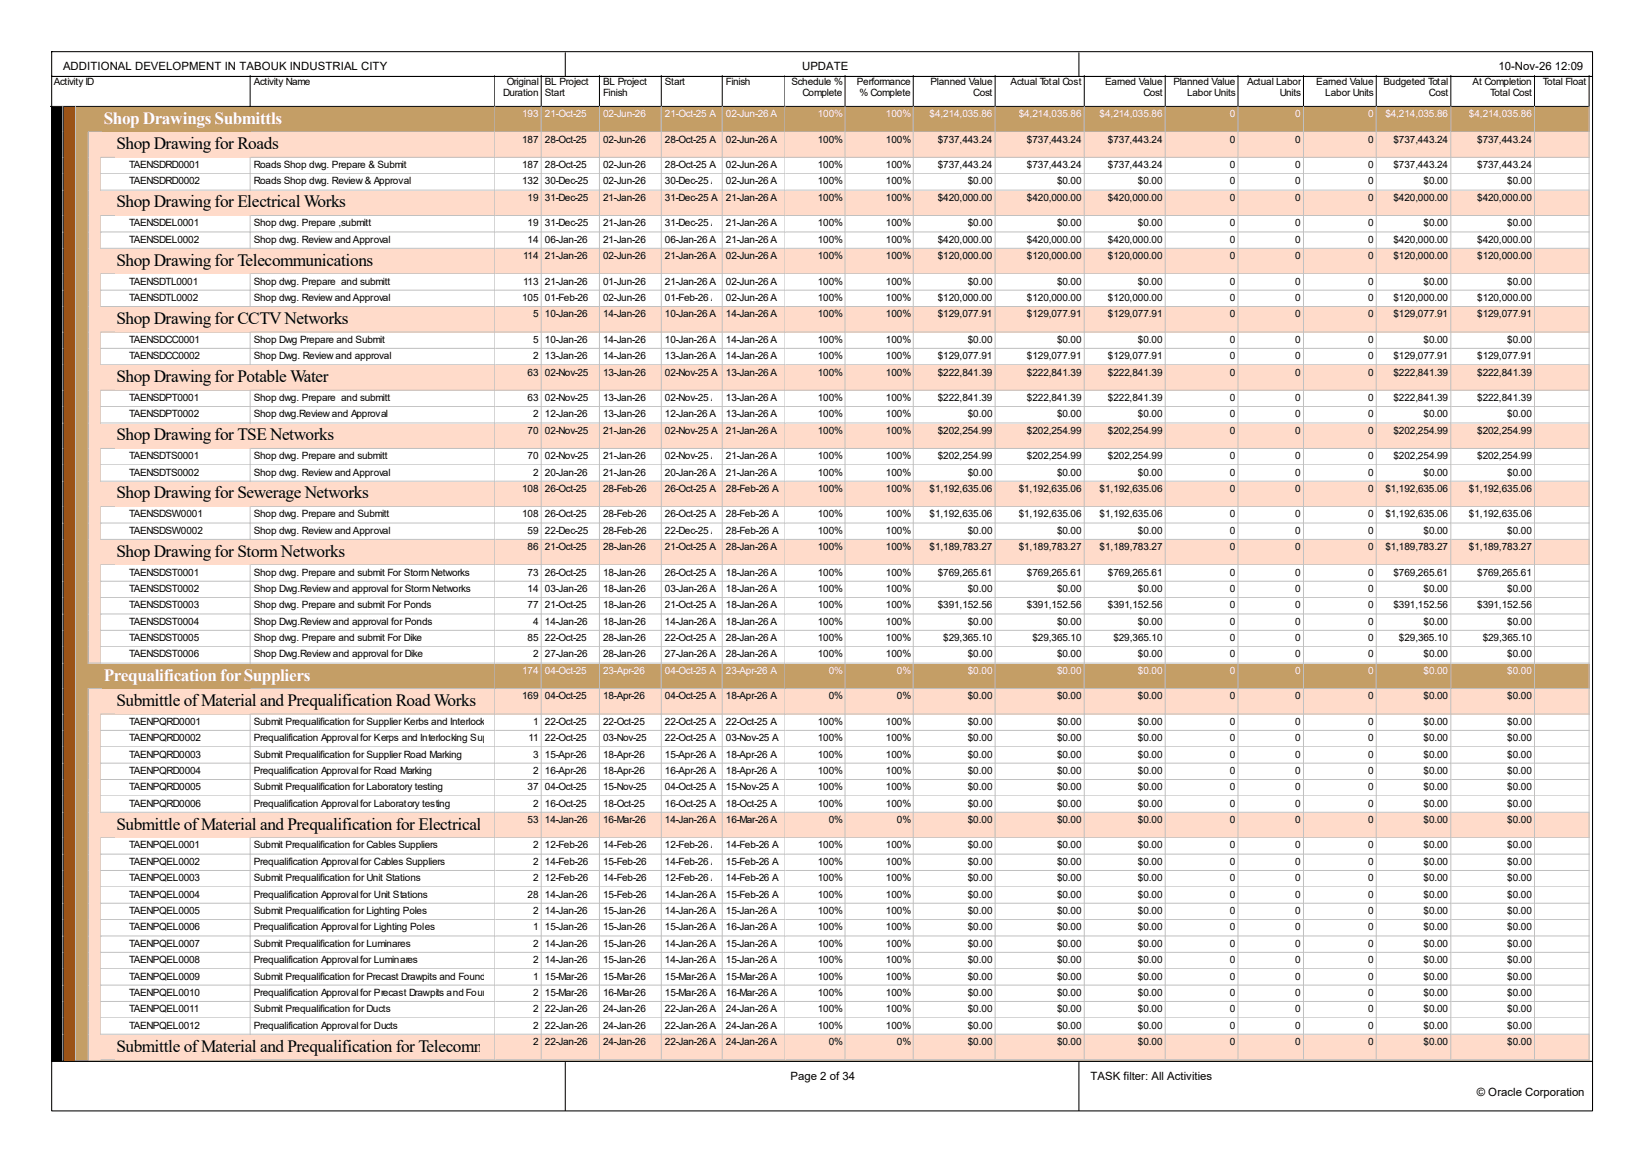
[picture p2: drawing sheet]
<svg xmlns="http://www.w3.org/2000/svg" width="420mm" height="297mm" viewBox="0 0 420 297" stroke-linecap="round" stroke-linejoin="round" font-family="sans-serif">
<defs><g id="words">
<g font-size="4.4" fill="#fff">
<text x="26.5" y="31.6">Shop Drawings Submittls</text>
<text x="26.5" y="173.7">Prequalification for Suppliers</text>
</g>
<g font-size="4.4">
<text x="29.7" y="38.1">Shop Drawing for Roads</text>
<text x="29.7" y="52.9">Shop Drawing for Electrical Works</text>
<text x="29.7" y="67.8">Shop Drawing for Telecommunications</text>
<text x="29.7" y="82.6">Shop Drawing for CCTV Networks</text>
<text x="29.7" y="97.5">Shop Drawing for Potable Water</text>
<text x="29.7" y="112.3">Shop Drawing for TSE Networks</text>
<text x="29.7" y="127.2">Shop Drawing for Sewerage Networks</text>
<text x="29.7" y="142">Shop Drawing for Storm Networks</text>
<text x="29.7" y="180.1">Submittle of Material and Prequalification Road Works</text>
<text x="29.7" y="211.7">Submittle of Material and Prequalification for Electrical Works</text>
<text x="29.7" y="268.3">Submittle of Material and Prequalification for Telecommunications</text>
</g>
<g font-size="2.9">
<text x="16.1" y="17.9">ADDITIONAL DEVELOPMENT IN TABOUK INDUSTRIAL CITY</text>
<text x="204.6" y="17.9">UPDATE</text>
<text x="382.4" y="17.9">10-Nov-26 12:09</text>
<text x="201.7" y="275.5">Page 2 of 34</text>
<text x="278.2" y="275.5">TASK filter: All Activities</text>
<text x="376.8" y="279.8">© Oracle Corporation</text>
</g>
<g font-size="2.6">
<text x="13.7" y="21.8">Activity ID</text>
<text x="64.8" y="21.8">Activity Name</text>
<text x="129.3" y="21.8">Original</text>
<text x="139" y="21.8">BL Project</text>
<text x="153.9" y="21.8">BL Project</text>
<text x="169.7" y="21.8">Start</text>
<text x="185.2" y="21.8">Finish</text>
<text x="201.9" y="21.8">Schedule %</text>
<text x="218.7" y="21.8">Performance</text>
<text x="237.4" y="21.8">Planned Value</text>
<text x="257.9" y="21.8">Actual Total Cost</text>
<text x="282" y="21.8">Earned Value</text>
<text x="299.4" y="21.8">Planned Value</text>
<text x="318.2" y="21.8">Actual Labor</text>
<text x="335.8" y="21.8">Earned Value</text>
<text x="353" y="21.8">Budgeted Total</text>
<text x="375.8" y="21.8">At Completion</text>
<text x="393.7" y="21.8">Total Float</text>
<text x="128.4" y="24.6">Duration</text>
<text x="139" y="24.6">Start</text>
<text x="153.9" y="24.6">Finish</text>
<text x="204.7" y="24.6">Complete</text>
<text x="219.3" y="24.6">% Complete</text>
<text x="248.3" y="24.6">Cost</text>
<text x="291.8" y="24.6">Cost</text>
<text x="302.9" y="24.6">Labor Units</text>
<text x="326.6" y="24.6">Units</text>
<text x="338.2" y="24.6">Labor Units</text>
<text x="364.6" y="24.6">Cost</text>
<text x="380.2" y="24.6">Total Cost</text>
<text x="133.2" y="36.4">187</text>
<text x="139" y="36.4">28-Oct-25</text>
<text x="153.9" y="36.4">02-Jun-26</text>
<text x="169.7" y="36.4">28-Oct-25 A</text>
<text x="185.2" y="36.4">02-Jun-26 A</text>
<text x="208.7" y="36.4">100%</text>
<text x="226.1" y="36.4">100%</text>
<text x="239.3" y="36.4">$737,443.24</text>
<text x="262" y="36.4">$737,443.24</text>
<text x="282.7" y="36.4">$737,443.24</text>
<text x="313.8" y="36.4">0</text>
<text x="330.5" y="36.4">0</text>
<text x="349.1" y="36.4">0</text>
<text x="355.6" y="36.4">$737,443.24</text>
<text x="376.9" y="36.4">$737,443.24</text>
<text x="33" y="42.9">TAENSDRD0001</text>
<text x="33" y="47.1">TAENSDRD0002</text>
<text x="64.8" y="42.9">Roads Shop dwg. Prepare &amp; Submit</text>
<text x="64.8" y="47.1">Roads Shop dwg. Review &amp; Approval</text>
<text x="133.2" y="42.9">187</text>
<text x="133.2" y="47.1">132</text>
<text x="139" y="42.9">28-Oct-25</text>
<text x="139" y="47.1">30-Dec-25</text>
<text x="153.9" y="42.9">02-Jun-26</text>
<text x="153.9" y="47.1">02-Jun-26</text>
<text x="169.7" y="42.9">28-Oct-25 A</text>
<text x="169.7" y="47.1">30-Dec-25 A</text>
<text x="185.2" y="42.9">02-Jun-26 A</text>
<text x="185.2" y="47.1">02-Jun-26 A</text>
<text x="208.7" y="42.9">100%</text>
<text x="208.7" y="47.1">100%</text>
<text x="226.1" y="42.9">100%</text>
<text x="226.1" y="47.1">100%</text>
<text x="239.3" y="42.9">$737,443.24</text>
<text x="247" y="47.1">$0.00</text>
<text x="262" y="42.9">$737,443.24</text>
<text x="269.7" y="47.1">$0.00</text>
<text x="282.7" y="42.9">$737,443.24</text>
<text x="290.4" y="47.1">$0.00</text>
<text x="313.8" y="42.9">0</text>
<text x="313.8" y="47.1">0</text>
<text x="330.5" y="42.9">0</text>
<text x="330.5" y="47.1">0</text>
<text x="349.1" y="42.9">0</text>
<text x="349.1" y="47.1">0</text>
<text x="355.6" y="42.9">$737,443.24</text>
<text x="363.2" y="47.1">$0.00</text>
<text x="376.9" y="42.9">$737,443.24</text>
<text x="384.6" y="47.1">$0.00</text>
<text x="134.6" y="51.3">19</text>
<text x="139" y="51.3">31-Dec-25</text>
<text x="153.9" y="51.3">21-Jan-26</text>
<text x="169.7" y="51.3">31-Dec-25 A</text>
<text x="185.2" y="51.3">21-Jan-26 A</text>
<text x="208.7" y="51.3">100%</text>
<text x="226.1" y="51.3">100%</text>
<text x="239.3" y="51.3">$420,000.00</text>
<text x="262" y="51.3">$420,000.00</text>
<text x="282.7" y="51.3">$420,000.00</text>
<text x="313.8" y="51.3">0</text>
<text x="330.5" y="51.3">0</text>
<text x="349.1" y="51.3">0</text>
<text x="355.6" y="51.3">$420,000.00</text>
<text x="376.9" y="51.3">$420,000.00</text>
<text x="33" y="57.7">TAENSDEL0001</text>
<text x="64.8" y="57.7">Shop dwg. Prepare ,submitt</text>
<text x="134.6" y="57.7">19</text>
<text x="139" y="57.7">31-Dec-25</text>
<text x="153.9" y="57.7">21-Jan-26</text>
<text x="169.7" y="57.7">31-Dec-25 A</text>
<text x="185.2" y="57.7">21-Jan-26 A</text>
<text x="208.7" y="57.7">100%</text>
<text x="226.1" y="57.7">100%</text>
<text x="247" y="57.7">$0.00</text>
<text x="269.7" y="57.7">$0.00</text>
<text x="290.4" y="57.7">$0.00</text>
<text x="313.8" y="57.7">0</text>
<text x="330.5" y="57.7">0</text>
<text x="349.1" y="57.7">0</text>
<text x="363.2" y="57.7">$0.00</text>
<text x="384.6" y="57.7">$0.00</text>
<text x="33" y="61.9">TAENSDEL0002</text>
<text x="64.8" y="61.9">Shop dwg. Review and Approval</text>
<text x="134.6" y="61.9">14</text>
<text x="139" y="61.9">06-Jan-26</text>
<text x="153.9" y="61.9">21-Jan-26</text>
<text x="169.7" y="61.9">06-Jan-26 A</text>
<text x="185.2" y="61.9">21-Jan-26 A</text>
<text x="208.7" y="61.9">100%</text>
<text x="226.1" y="61.9">100%</text>
<text x="239.3" y="61.9">$420,000.00</text>
<text x="262" y="61.9">$420,000.00</text>
<text x="282.7" y="61.9">$420,000.00</text>
<text x="313.8" y="61.9">0</text>
<text x="330.5" y="61.9">0</text>
<text x="349.1" y="61.9">0</text>
<text x="355.6" y="61.9">$420,000.00</text>
<text x="376.9" y="61.9">$420,000.00</text>
<text x="133.5" y="66.1">114</text>
<text x="139" y="66.1">21-Jan-26</text>
<text x="153.9" y="66.1">02-Jun-26</text>
<text x="169.7" y="66.1">21-Jan-26 A</text>
<text x="185.2" y="66.1">02-Jun-26 A</text>
<text x="208.7" y="66.1">100%</text>
<text x="226.1" y="66.1">100%</text>
<text x="239.3" y="66.1">$120,000.00</text>
<text x="262" y="66.1">$120,000.00</text>
<text x="282.7" y="66.1">$120,000.00</text>
<text x="313.8" y="66.1">0</text>
<text x="330.5" y="66.1">0</text>
<text x="349.1" y="66.1">0</text>
<text x="355.6" y="66.1">$120,000.00</text>
<text x="376.9" y="66.1">$120,000.00</text>
<text x="33" y="72.6">TAENSDTL0001</text>
<text x="33" y="76.8">TAENSDTL0002</text>
<text x="64.8" y="72.6">Shop dwg. Prepare and submitt</text>
<text x="64.8" y="76.8">Shop dwg. Review and Approval</text>
<text x="133.2" y="76.8">105</text>
<text x="133.5" y="72.6">113</text>
<text x="139" y="72.6">21-Jan-26</text>
<text x="139" y="76.8">01-Feb-26</text>
<text x="153.9" y="72.6">01-Jun-26</text>
<text x="153.9" y="76.8">02-Jun-26</text>
<text x="169.7" y="72.6">21-Jan-26 A</text>
<text x="169.7" y="76.8">01-Feb-26 A</text>
<text x="185.2" y="72.6">02-Jun-26 A</text>
<text x="185.2" y="76.8">02-Jun-26 A</text>
<text x="208.7" y="72.6">100%</text>
<text x="208.7" y="76.8">100%</text>
<text x="226.1" y="72.6">100%</text>
<text x="226.1" y="76.8">100%</text>
<text x="239.3" y="76.8">$120,000.00</text>
<text x="247" y="72.6">$0.00</text>
<text x="262" y="76.8">$120,000.00</text>
<text x="269.7" y="72.6">$0.00</text>
<text x="282.7" y="76.8">$120,000.00</text>
<text x="290.4" y="72.6">$0.00</text>
<text x="313.8" y="72.6">0</text>
<text x="313.8" y="76.8">0</text>
<text x="330.5" y="72.6">0</text>
<text x="330.5" y="76.8">0</text>
<text x="349.1" y="72.6">0</text>
<text x="349.1" y="76.8">0</text>
<text x="355.6" y="76.8">$120,000.00</text>
<text x="363.2" y="72.6">$0.00</text>
<text x="376.9" y="76.8">$120,000.00</text>
<text x="384.6" y="72.6">$0.00</text>
<text x="136" y="81">5</text>
<text x="139" y="81">10-Jan-26</text>
<text x="153.9" y="81">14-Jan-26</text>
<text x="169.7" y="81">10-Jan-26 A</text>
<text x="185.2" y="81">14-Jan-26 A</text>
<text x="208.7" y="81">100%</text>
<text x="226.1" y="81">100%</text>
<text x="239.3" y="81">$129,077.91</text>
<text x="262" y="81">$129,077.91</text>
<text x="282.7" y="81">$129,077.91</text>
<text x="313.8" y="81">0</text>
<text x="330.5" y="81">0</text>
<text x="349.1" y="81">0</text>
<text x="355.6" y="81">$129,077.91</text>
<text x="376.9" y="81">$129,077.91</text>
<text x="33" y="87.5">TAENSDCC0001</text>
<text x="64.8" y="87.5">Shop Dwg Prepare and Submit</text>
<text x="136" y="87.5">5</text>
<text x="139" y="87.5">10-Jan-26</text>
<text x="153.9" y="87.5">14-Jan-26</text>
<text x="169.7" y="87.5">10-Jan-26 A</text>
<text x="185.2" y="87.5">14-Jan-26 A</text>
<text x="208.7" y="87.5">100%</text>
<text x="226.1" y="87.5">100%</text>
<text x="247" y="87.5">$0.00</text>
<text x="269.7" y="87.5">$0.00</text>
<text x="290.4" y="87.5">$0.00</text>
<text x="313.8" y="87.5">0</text>
<text x="330.5" y="87.5">0</text>
<text x="349.1" y="87.5">0</text>
<text x="363.2" y="87.5">$0.00</text>
<text x="384.6" y="87.5">$0.00</text>
<text x="33" y="91.7">TAENSDCC0002</text>
<text x="64.8" y="91.7">Shop Dwg. Review and approval</text>
<text x="134.6" y="95.8">63</text>
<text x="136" y="91.7">2</text>
<text x="139" y="91.7">13-Jan-26</text>
<text x="139" y="95.8">02-Nov-25</text>
<text x="153.9" y="91.7">14-Jan-26</text>
<text x="153.9" y="95.8">13-Jan-26</text>
<text x="169.7" y="91.7">13-Jan-26 A</text>
<text x="169.7" y="95.8">02-Nov-25 A</text>
<text x="185.2" y="91.7">14-Jan-26 A</text>
<text x="185.2" y="95.8">13-Jan-26 A</text>
<text x="208.7" y="91.7">100%</text>
<text x="208.7" y="95.8">100%</text>
<text x="226.1" y="91.7">100%</text>
<text x="226.1" y="95.8">100%</text>
<text x="239.3" y="91.7">$129,077.91</text>
<text x="239.3" y="95.8">$222,841.39</text>
<text x="262" y="91.7">$129,077.91</text>
<text x="262" y="95.8">$222,841.39</text>
<text x="282.7" y="91.7">$129,077.91</text>
<text x="282.7" y="95.8">$222,841.39</text>
<text x="313.8" y="91.7">0</text>
<text x="313.8" y="95.8">0</text>
<text x="330.5" y="91.7">0</text>
<text x="330.5" y="95.8">0</text>
<text x="349.1" y="91.7">0</text>
<text x="349.1" y="95.8">0</text>
<text x="355.6" y="91.7">$129,077.91</text>
<text x="355.6" y="95.8">$222,841.39</text>
<text x="376.9" y="91.7">$129,077.91</text>
<text x="376.9" y="95.8">$222,841.39</text>
<text x="33" y="102.3">TAENSDPT0001</text>
<text x="33" y="106.5">TAENSDPT0002</text>
<text x="64.8" y="102.3">Shop dwg. Prepare and submitt</text>
<text x="64.8" y="106.5">Shop dwg.Review and Approval</text>
<text x="134.6" y="102.3">63</text>
<text x="136" y="106.5">2</text>
<text x="139" y="102.3">02-Nov-25</text>
<text x="139" y="106.5">12-Jan-26</text>
<text x="153.9" y="102.3">13-Jan-26</text>
<text x="153.9" y="106.5">13-Jan-26</text>
<text x="169.7" y="102.3">02-Nov-25 A</text>
<text x="169.7" y="106.5">12-Jan-26 A</text>
<text x="185.2" y="102.3">13-Jan-26 A</text>
<text x="185.2" y="106.5">13-Jan-26 A</text>
<text x="208.7" y="102.3">100%</text>
<text x="208.7" y="106.5">100%</text>
<text x="226.1" y="102.3">100%</text>
<text x="226.1" y="106.5">100%</text>
<text x="239.3" y="102.3">$222,841.39</text>
<text x="247" y="106.5">$0.00</text>
<text x="262" y="102.3">$222,841.39</text>
<text x="269.7" y="106.5">$0.00</text>
<text x="282.7" y="102.3">$222,841.39</text>
<text x="290.4" y="106.5">$0.00</text>
<text x="313.8" y="102.3">0</text>
<text x="313.8" y="106.5">0</text>
<text x="330.5" y="102.3">0</text>
<text x="330.5" y="106.5">0</text>
<text x="349.1" y="102.3">0</text>
<text x="349.1" y="106.5">0</text>
<text x="355.6" y="102.3">$222,841.39</text>
<text x="363.2" y="106.5">$0.00</text>
<text x="376.9" y="102.3">$222,841.39</text>
<text x="384.6" y="106.5">$0.00</text>
<text x="134.6" y="110.7">70</text>
<text x="139" y="110.7">02-Nov-25</text>
<text x="153.9" y="110.7">21-Jan-26</text>
<text x="169.7" y="110.7">02-Nov-25 A</text>
<text x="185.2" y="110.7">21-Jan-26 A</text>
<text x="208.7" y="110.7">100%</text>
<text x="226.1" y="110.7">100%</text>
<text x="239.3" y="110.7">$202,254.99</text>
<text x="262" y="110.7">$202,254.99</text>
<text x="282.7" y="110.7">$202,254.99</text>
<text x="313.8" y="110.7">0</text>
<text x="330.5" y="110.7">0</text>
<text x="349.1" y="110.7">0</text>
<text x="355.6" y="110.7">$202,254.99</text>
<text x="376.9" y="110.7">$202,254.99</text>
<text x="33" y="117.2">TAENSDTS0001</text>
<text x="64.8" y="117.2">Shop dwg. Prepare and submitt</text>
<text x="134.6" y="117.2">70</text>
<text x="139" y="117.2">02-Nov-25</text>
<text x="153.9" y="117.2">21-Jan-26</text>
<text x="169.7" y="117.2">02-Nov-25 A</text>
<text x="185.2" y="117.2">21-Jan-26 A</text>
<text x="208.7" y="117.2">100%</text>
<text x="226.1" y="117.2">100%</text>
<text x="239.3" y="117.2">$202,254.99</text>
<text x="262" y="117.2">$202,254.99</text>
<text x="282.7" y="117.2">$202,254.99</text>
<text x="313.8" y="117.2">0</text>
<text x="330.5" y="117.2">0</text>
<text x="349.1" y="117.2">0</text>
<text x="355.6" y="117.2">$202,254.99</text>
<text x="376.9" y="117.2">$202,254.99</text>
<text x="33" y="121.4">TAENSDTS0002</text>
<text x="64.8" y="121.4">Shop dwg. Review and Approval</text>
<text x="133.2" y="125.5">108</text>
<text x="136" y="121.4">2</text>
<text x="139" y="121.4">20-Jan-26</text>
<text x="139" y="125.5">26-Oct-25</text>
<text x="153.9" y="121.4">21-Jan-26</text>
<text x="153.9" y="125.5">28-Feb-26</text>
<text x="169.7" y="121.4">20-Jan-26 A</text>
<text x="169.7" y="125.5">26-Oct-25 A</text>
<text x="185.2" y="121.4">21-Jan-26 A</text>
<text x="185.2" y="125.5">28-Feb-26 A</text>
<text x="208.7" y="121.4">100%</text>
<text x="208.7" y="125.5">100%</text>
<text x="226.1" y="121.4">100%</text>
<text x="226.1" y="125.5">100%</text>
<text x="237.2" y="125.5">$1,192,635.06</text>
<text x="247" y="121.4">$0.00</text>
<text x="260" y="125.5">$1,192,635.06</text>
<text x="269.7" y="121.4">$0.00</text>
<text x="280.6" y="125.5">$1,192,635.06</text>
<text x="290.4" y="121.4">$0.00</text>
<text x="313.8" y="121.4">0</text>
<text x="313.8" y="125.5">0</text>
<text x="330.5" y="121.4">0</text>
<text x="330.5" y="125.5">0</text>
<text x="349.1" y="121.4">0</text>
<text x="349.1" y="125.5">0</text>
<text x="353.5" y="125.5">$1,192,635.06</text>
<text x="363.2" y="121.4">$0.00</text>
<text x="374.8" y="125.5">$1,192,635.06</text>
<text x="384.6" y="121.4">$0.00</text>
<text x="33" y="132">TAENSDSW0001</text>
<text x="33" y="136.2">TAENSDSW0002</text>
<text x="64.8" y="132">Shop dwg. Prepare and Submitt</text>
<text x="64.8" y="136.2">Shop dwg. Review and Approval</text>
<text x="133.2" y="132">108</text>
<text x="134.6" y="136.2">59</text>
<text x="139" y="132">26-Oct-25</text>
<text x="139" y="136.2">22-Dec-25</text>
<text x="153.9" y="132">28-Feb-26</text>
<text x="153.9" y="136.2">28-Feb-26</text>
<text x="169.7" y="132">26-Oct-25 A</text>
<text x="169.7" y="136.2">22-Dec-25 A</text>
<text x="185.2" y="132">28-Feb-26 A</text>
<text x="185.2" y="136.2">28-Feb-26 A</text>
<text x="208.7" y="132">100%</text>
<text x="208.7" y="136.2">100%</text>
<text x="226.1" y="132">100%</text>
<text x="226.1" y="136.2">100%</text>
<text x="237.2" y="132">$1,192,635.06</text>
<text x="247" y="136.2">$0.00</text>
<text x="260" y="132">$1,192,635.06</text>
<text x="269.7" y="136.2">$0.00</text>
<text x="280.6" y="132">$1,192,635.06</text>
<text x="290.4" y="136.2">$0.00</text>
<text x="313.8" y="132">0</text>
<text x="313.8" y="136.2">0</text>
<text x="330.5" y="132">0</text>
<text x="330.5" y="136.2">0</text>
<text x="349.1" y="132">0</text>
<text x="349.1" y="136.2">0</text>
<text x="353.5" y="132">$1,192,635.06</text>
<text x="363.2" y="136.2">$0.00</text>
<text x="374.8" y="132">$1,192,635.06</text>
<text x="384.6" y="136.2">$0.00</text>
<text x="134.6" y="140.4">86</text>
<text x="139" y="140.4">21-Oct-25</text>
<text x="153.9" y="140.4">28-Jan-26</text>
<text x="169.7" y="140.4">21-Oct-25 A</text>
<text x="185.2" y="140.4">28-Jan-26 A</text>
<text x="208.7" y="140.4">100%</text>
<text x="226.1" y="140.4">100%</text>
<text x="237.2" y="140.4">$1,189,783.27</text>
<text x="260" y="140.4">$1,189,783.27</text>
<text x="280.6" y="140.4">$1,189,783.27</text>
<text x="313.8" y="140.4">0</text>
<text x="330.5" y="140.4">0</text>
<text x="349.1" y="140.4">0</text>
<text x="353.5" y="140.4">$1,189,783.27</text>
<text x="374.8" y="140.4">$1,189,783.27</text>
<text x="33" y="146.9">TAENSDST0001</text>
<text x="64.8" y="146.9">Shop dwg. Prepare and submit For Storm Networks</text>
<text x="134.6" y="146.9">73</text>
<text x="139" y="146.9">26-Oct-25</text>
<text x="153.9" y="146.9">18-Jan-26</text>
<text x="169.7" y="146.9">26-Oct-25 A</text>
<text x="185.2" y="146.9">18-Jan-26 A</text>
<text x="208.7" y="146.9">100%</text>
<text x="226.1" y="146.9">100%</text>
<text x="239.3" y="146.9">$769,265.61</text>
<text x="262" y="146.9">$769,265.61</text>
<text x="282.7" y="146.9">$769,265.61</text>
<text x="313.8" y="146.9">0</text>
<text x="330.5" y="146.9">0</text>
<text x="349.1" y="146.9">0</text>
<text x="355.6" y="146.9">$769,265.61</text>
<text x="376.9" y="146.9">$769,265.61</text>
<text x="33" y="151">TAENSDST0002</text>
<text x="33" y="155.2">TAENSDST0003</text>
<text x="64.8" y="151">Shop Dwg.Review and approval for Storm Networks</text>
<text x="64.8" y="155.2">Shop dwg. Prepare and submit For Ponds</text>
<text x="134.6" y="151">14</text>
<text x="134.6" y="155.2">77</text>
<text x="139" y="151">03-Jan-26</text>
<text x="139" y="155.2">21-Oct-25</text>
<text x="153.9" y="151">18-Jan-26</text>
<text x="153.9" y="155.2">18-Jan-26</text>
<text x="169.7" y="151">03-Jan-26 A</text>
<text x="169.7" y="155.2">21-Oct-25 A</text>
<text x="185.2" y="151">18-Jan-26 A</text>
<text x="185.2" y="155.2">18-Jan-26 A</text>
<text x="208.7" y="151">100%</text>
<text x="208.7" y="155.2">100%</text>
<text x="226.1" y="151">100%</text>
<text x="226.1" y="155.2">100%</text>
<text x="239.3" y="155.2">$391,152.56</text>
<text x="247" y="151">$0.00</text>
<text x="262" y="155.2">$391,152.56</text>
<text x="269.7" y="151">$0.00</text>
<text x="282.7" y="155.2">$391,152.56</text>
<text x="290.4" y="151">$0.00</text>
<text x="313.8" y="151">0</text>
<text x="313.8" y="155.2">0</text>
<text x="330.5" y="151">0</text>
<text x="330.5" y="155.2">0</text>
<text x="349.1" y="151">0</text>
<text x="349.1" y="155.2">0</text>
<text x="355.6" y="155.2">$391,152.56</text>
<text x="363.2" y="151">$0.00</text>
<text x="376.9" y="155.2">$391,152.56</text>
<text x="384.6" y="151">$0.00</text>
<text x="33" y="159.4">TAENSDST0004</text>
<text x="64.8" y="159.4">Shop Dwg.Review and approval for Ponds</text>
<text x="136" y="159.4">4</text>
<text x="139" y="159.4">14-Jan-26</text>
<text x="153.9" y="159.4">18-Jan-26</text>
<text x="169.7" y="159.4">14-Jan-26 A</text>
<text x="185.2" y="159.4">18-Jan-26 A</text>
<text x="208.7" y="159.4">100%</text>
<text x="226.1" y="159.4">100%</text>
<text x="247" y="159.4">$0.00</text>
<text x="269.7" y="159.4">$0.00</text>
<text x="290.4" y="159.4">$0.00</text>
<text x="313.8" y="159.4">0</text>
<text x="330.5" y="159.4">0</text>
<text x="349.1" y="159.4">0</text>
<text x="363.2" y="159.4">$0.00</text>
<text x="384.6" y="159.4">$0.00</text>
<text x="33" y="163.6">TAENSDST0005</text>
<text x="33" y="167.8">TAENSDST0006</text>
<text x="64.8" y="163.6">Shop dwg. Prepare and submit For Dike</text>
<text x="64.8" y="167.8">Shop Dwg.Review and approval for Dike</text>
<text x="134.6" y="163.6">85</text>
<text x="136" y="167.8">2</text>
<text x="139" y="163.6">22-Oct-25</text>
<text x="139" y="167.8">27-Jan-26</text>
<text x="153.9" y="163.6">28-Jan-26</text>
<text x="153.9" y="167.8">28-Jan-26</text>
<text x="169.7" y="163.6">22-Oct-25 A</text>
<text x="169.7" y="167.8">27-Jan-26 A</text>
<text x="185.2" y="163.6">28-Jan-26 A</text>
<text x="185.2" y="167.8">28-Jan-26 A</text>
<text x="208.7" y="163.6">100%</text>
<text x="208.7" y="167.8">100%</text>
<text x="226.1" y="163.6">100%</text>
<text x="226.1" y="167.8">100%</text>
<text x="240.7" y="163.6">$29,365.10</text>
<text x="247" y="167.8">$0.00</text>
<text x="263.4" y="163.6">$29,365.10</text>
<text x="269.7" y="167.8">$0.00</text>
<text x="284.1" y="163.6">$29,365.10</text>
<text x="290.4" y="167.8">$0.00</text>
<text x="313.8" y="163.6">0</text>
<text x="313.8" y="167.8">0</text>
<text x="330.5" y="163.6">0</text>
<text x="330.5" y="167.8">0</text>
<text x="349.1" y="163.6">0</text>
<text x="349.1" y="167.8">0</text>
<text x="357" y="163.6">$29,365.10</text>
<text x="363.2" y="167.8">$0.00</text>
<text x="378.3" y="163.6">$29,365.10</text>
<text x="384.6" y="167.8">$0.00</text>
<text x="133.2" y="178.4">169</text>
<text x="139" y="178.4">04-Oct-25</text>
<text x="153.9" y="178.4">18-Apr-26</text>
<text x="169.7" y="178.4">04-Oct-25 A</text>
<text x="185.2" y="178.4">18-Apr-26 A</text>
<text x="211.5" y="178.4">0%</text>
<text x="228.9" y="178.4">0%</text>
<text x="247" y="178.4">$0.00</text>
<text x="269.7" y="178.4">$0.00</text>
<text x="290.4" y="178.4">$0.00</text>
<text x="313.8" y="178.4">0</text>
<text x="330.5" y="178.4">0</text>
<text x="349.1" y="178.4">0</text>
<text x="363.2" y="178.4">$0.00</text>
<text x="384.6" y="178.4">$0.00</text>
<text x="33" y="185">TAENPQRD0001</text>
<text x="64.8" y="185">Submit Prequalification for Supplier Kerbs and Interlocking</text>
<text x="136" y="185">1</text>
<text x="139" y="185">22-Oct-25</text>
<text x="153.9" y="185">22-Oct-25</text>
<text x="169.7" y="185">22-Oct-25 A</text>
<text x="185.2" y="185">22-Oct-25 A</text>
<text x="208.7" y="185">100%</text>
<text x="226.1" y="185">100%</text>
<text x="247" y="185">$0.00</text>
<text x="269.7" y="185">$0.00</text>
<text x="290.4" y="185">$0.00</text>
<text x="313.8" y="185">0</text>
<text x="330.5" y="185">0</text>
<text x="349.1" y="185">0</text>
<text x="363.2" y="185">$0.00</text>
<text x="384.6" y="185">$0.00</text>
<text x="33" y="189.1">TAENPQRD0002</text>
<text x="64.8" y="189.1">Prequalification Approval for Kerps and Interlocking Suppliers</text>
<text x="134.8" y="189.1">11</text>
<text x="139" y="189.1">22-Oct-25</text>
<text x="153.9" y="189.1">03-Nov-25</text>
<text x="169.7" y="189.1">22-Oct-25 A</text>
<text x="185.2" y="189.1">03-Nov-25 A</text>
<text x="208.7" y="189.1">100%</text>
<text x="226.1" y="189.1">100%</text>
<text x="247" y="189.1">$0.00</text>
<text x="269.7" y="189.1">$0.00</text>
<text x="290.4" y="189.1">$0.00</text>
<text x="313.8" y="189.1">0</text>
<text x="330.5" y="189.1">0</text>
<text x="349.1" y="189.1">0</text>
<text x="363.2" y="189.1">$0.00</text>
<text x="384.6" y="189.1">$0.00</text>
<text x="33" y="193.3">TAENPQRD0003</text>
<text x="33" y="197.5">TAENPQRD0004</text>
<text x="64.8" y="193.3">Submit Prequalification for Supplier Road Marking</text>
<text x="64.8" y="197.5">Prequalification Approval for Road Marking</text>
<text x="136" y="193.3">3</text>
<text x="136" y="197.5">2</text>
<text x="139" y="193.3">15-Apr-26</text>
<text x="139" y="197.5">16-Apr-26</text>
<text x="153.9" y="193.3">18-Apr-26</text>
<text x="153.9" y="197.5">18-Apr-26</text>
<text x="169.7" y="193.3">15-Apr-26 A</text>
<text x="169.7" y="197.5">16-Apr-26 A</text>
<text x="185.2" y="193.3">18-Apr-26 A</text>
<text x="185.2" y="197.5">18-Apr-26 A</text>
<text x="208.7" y="193.3">100%</text>
<text x="208.7" y="197.5">100%</text>
<text x="226.1" y="193.3">100%</text>
<text x="226.1" y="197.5">100%</text>
<text x="247" y="193.3">$0.00</text>
<text x="247" y="197.5">$0.00</text>
<text x="269.7" y="193.3">$0.00</text>
<text x="269.7" y="197.5">$0.00</text>
<text x="290.4" y="193.3">$0.00</text>
<text x="290.4" y="197.5">$0.00</text>
<text x="313.8" y="193.3">0</text>
<text x="313.8" y="197.5">0</text>
<text x="330.5" y="193.3">0</text>
<text x="330.5" y="197.5">0</text>
<text x="349.1" y="193.3">0</text>
<text x="349.1" y="197.5">0</text>
<text x="363.2" y="193.3">$0.00</text>
<text x="363.2" y="197.5">$0.00</text>
<text x="384.6" y="193.3">$0.00</text>
<text x="384.6" y="197.5">$0.00</text>
<text x="33" y="201.7">TAENPQRD0005</text>
<text x="64.8" y="201.7">Submit Prequalification for Laboratory testing</text>
<text x="134.6" y="201.7">37</text>
<text x="139" y="201.7">04-Oct-25</text>
<text x="153.9" y="201.7">15-Nov-25</text>
<text x="169.7" y="201.7">04-Oct-25 A</text>
<text x="185.2" y="201.7">15-Nov-25 A</text>
<text x="208.7" y="201.7">100%</text>
<text x="226.1" y="201.7">100%</text>
<text x="247" y="201.7">$0.00</text>
<text x="269.7" y="201.7">$0.00</text>
<text x="290.4" y="201.7">$0.00</text>
<text x="313.8" y="201.7">0</text>
<text x="330.5" y="201.7">0</text>
<text x="349.1" y="201.7">0</text>
<text x="363.2" y="201.7">$0.00</text>
<text x="384.6" y="201.7">$0.00</text>
<text x="33" y="205.8">TAENPQRD0006</text>
<text x="64.8" y="205.8">Prequalification Approval for Laboratory testing</text>
<text x="136" y="205.8">2</text>
<text x="139" y="205.8">16-Oct-25</text>
<text x="153.9" y="205.8">18-Oct-25</text>
<text x="169.7" y="205.8">16-Oct-25 A</text>
<text x="185.2" y="205.8">18-Oct-25 A</text>
<text x="208.7" y="205.8">100%</text>
<text x="226.1" y="205.8">100%</text>
<text x="247" y="205.8">$0.00</text>
<text x="269.7" y="205.8">$0.00</text>
<text x="290.4" y="205.8">$0.00</text>
<text x="313.8" y="205.8">0</text>
<text x="330.5" y="205.8">0</text>
<text x="349.1" y="205.8">0</text>
<text x="363.2" y="205.8">$0.00</text>
<text x="384.6" y="205.8">$0.00</text>
<text x="134.6" y="210">53</text>
<text x="139" y="210">14-Jan-26</text>
<text x="153.9" y="210">16-Mar-26</text>
<text x="169.7" y="210">14-Jan-26 A</text>
<text x="185.2" y="210">16-Mar-26 A</text>
<text x="211.5" y="210">0%</text>
<text x="228.9" y="210">0%</text>
<text x="247" y="210">$0.00</text>
<text x="269.7" y="210">$0.00</text>
<text x="290.4" y="210">$0.00</text>
<text x="313.8" y="210">0</text>
<text x="330.5" y="210">0</text>
<text x="349.1" y="210">0</text>
<text x="363.2" y="210">$0.00</text>
<text x="384.6" y="210">$0.00</text>
<text x="33" y="216.5">TAENPQEL0001</text>
<text x="33" y="220.7">TAENPQEL0002</text>
<text x="64.8" y="216.5">Submit Prequalification for Cables Suppliers</text>
<text x="64.8" y="220.7">Prequalification Approval for Cables Suppliers</text>
<text x="136" y="216.5">2</text>
<text x="136" y="220.7">2</text>
<text x="139" y="216.5">12-Feb-26</text>
<text x="139" y="220.7">14-Feb-26</text>
<text x="153.9" y="216.5">14-Feb-26</text>
<text x="153.9" y="220.7">15-Feb-26</text>
<text x="169.7" y="216.5">12-Feb-26 A</text>
<text x="169.7" y="220.7">14-Feb-26 A</text>
<text x="185.2" y="216.5">14-Feb-26 A</text>
<text x="185.2" y="220.7">15-Feb-26 A</text>
<text x="208.7" y="216.5">100%</text>
<text x="208.7" y="220.7">100%</text>
<text x="226.1" y="216.5">100%</text>
<text x="226.1" y="220.7">100%</text>
<text x="247" y="216.5">$0.00</text>
<text x="247" y="220.7">$0.00</text>
<text x="269.7" y="216.5">$0.00</text>
<text x="269.7" y="220.7">$0.00</text>
<text x="290.4" y="216.5">$0.00</text>
<text x="290.4" y="220.7">$0.00</text>
<text x="313.8" y="216.5">0</text>
<text x="313.8" y="220.7">0</text>
<text x="330.5" y="216.5">0</text>
<text x="330.5" y="220.7">0</text>
<text x="349.1" y="216.5">0</text>
<text x="349.1" y="220.7">0</text>
<text x="363.2" y="216.5">$0.00</text>
<text x="363.2" y="220.7">$0.00</text>
<text x="384.6" y="216.5">$0.00</text>
<text x="384.6" y="220.7">$0.00</text>
<text x="33" y="224.9">TAENPQEL0003</text>
<text x="64.8" y="224.9">Submit Prequalification for Unit Stations</text>
<text x="136" y="224.9">2</text>
<text x="139" y="224.9">12-Feb-26</text>
<text x="153.9" y="224.9">14-Feb-26</text>
<text x="169.7" y="224.9">12-Feb-26 A</text>
<text x="185.2" y="224.9">14-Feb-26 A</text>
<text x="208.7" y="224.9">100%</text>
<text x="226.1" y="224.9">100%</text>
<text x="247" y="224.9">$0.00</text>
<text x="269.7" y="224.9">$0.00</text>
<text x="290.4" y="224.9">$0.00</text>
<text x="313.8" y="224.9">0</text>
<text x="330.5" y="224.9">0</text>
<text x="349.1" y="224.9">0</text>
<text x="363.2" y="224.9">$0.00</text>
<text x="384.6" y="224.9">$0.00</text>
<text x="33" y="229.1">TAENPQEL0004</text>
<text x="33" y="233.2">TAENPQEL0005</text>
<text x="64.8" y="229.1">Prequalification Approval for Unit Stations</text>
<text x="64.8" y="233.2">Submit Prequalification for Lighting Poles</text>
<text x="134.6" y="229.1">28</text>
<text x="136" y="233.2">2</text>
<text x="139" y="229.1">14-Jan-26</text>
<text x="139" y="233.2">14-Jan-26</text>
<text x="153.9" y="229.1">15-Feb-26</text>
<text x="153.9" y="233.2">15-Jan-26</text>
<text x="169.7" y="229.1">14-Jan-26 A</text>
<text x="169.7" y="233.2">14-Jan-26 A</text>
<text x="185.2" y="229.1">15-Feb-26 A</text>
<text x="185.2" y="233.2">15-Jan-26 A</text>
<text x="208.7" y="229.1">100%</text>
<text x="208.7" y="233.2">100%</text>
<text x="226.1" y="229.1">100%</text>
<text x="226.1" y="233.2">100%</text>
<text x="247" y="229.1">$0.00</text>
<text x="247" y="233.2">$0.00</text>
<text x="269.7" y="229.1">$0.00</text>
<text x="269.7" y="233.2">$0.00</text>
<text x="290.4" y="229.1">$0.00</text>
<text x="290.4" y="233.2">$0.00</text>
<text x="313.8" y="229.1">0</text>
<text x="313.8" y="233.2">0</text>
<text x="330.5" y="229.1">0</text>
<text x="330.5" y="233.2">0</text>
<text x="349.1" y="229.1">0</text>
<text x="349.1" y="233.2">0</text>
<text x="363.2" y="229.1">$0.00</text>
<text x="363.2" y="233.2">$0.00</text>
<text x="384.6" y="229.1">$0.00</text>
<text x="384.6" y="233.2">$0.00</text>
<text x="33" y="237.4">TAENPQEL0006</text>
<text x="64.8" y="237.4">Prequalification Approval for Lighting Poles</text>
<text x="136" y="237.4">1</text>
<text x="139" y="237.4">15-Jan-26</text>
<text x="153.9" y="237.4">15-Jan-26</text>
<text x="169.7" y="237.4">15-Jan-26 A</text>
<text x="185.2" y="237.4">16-Jan-26 A</text>
<text x="208.7" y="237.4">100%</text>
<text x="226.1" y="237.4">100%</text>
<text x="247" y="237.4">$0.00</text>
<text x="269.7" y="237.4">$0.00</text>
<text x="290.4" y="237.4">$0.00</text>
<text x="313.8" y="237.4">0</text>
<text x="330.5" y="237.4">0</text>
<text x="349.1" y="237.4">0</text>
<text x="363.2" y="237.4">$0.00</text>
<text x="384.6" y="237.4">$0.00</text>
<text x="33" y="241.6">TAENPQEL0007</text>
<text x="33" y="245.7">TAENPQEL0008</text>
<text x="64.8" y="241.6">Submit Prequalification for Luminares</text>
<text x="64.8" y="245.7">Prequalification Approval for Luminares</text>
<text x="136" y="241.6">2</text>
<text x="136" y="245.7">2</text>
<text x="139" y="241.6">14-Jan-26</text>
<text x="139" y="245.7">14-Jan-26</text>
<text x="153.9" y="241.6">15-Jan-26</text>
<text x="153.9" y="245.7">15-Jan-26</text>
<text x="169.7" y="241.6">14-Jan-26 A</text>
<text x="169.7" y="245.7">14-Jan-26 A</text>
<text x="185.2" y="241.6">15-Jan-26 A</text>
<text x="185.2" y="245.7">15-Jan-26 A</text>
<text x="208.7" y="241.6">100%</text>
<text x="208.7" y="245.7">100%</text>
<text x="226.1" y="241.6">100%</text>
<text x="226.1" y="245.7">100%</text>
<text x="247" y="241.6">$0.00</text>
<text x="247" y="245.7">$0.00</text>
<text x="269.7" y="241.6">$0.00</text>
<text x="269.7" y="245.7">$0.00</text>
<text x="290.4" y="241.6">$0.00</text>
<text x="290.4" y="245.7">$0.00</text>
<text x="313.8" y="241.6">0</text>
<text x="313.8" y="245.7">0</text>
<text x="330.5" y="241.6">0</text>
<text x="330.5" y="245.7">0</text>
<text x="349.1" y="241.6">0</text>
<text x="349.1" y="245.7">0</text>
<text x="363.2" y="241.6">$0.00</text>
<text x="363.2" y="245.7">$0.00</text>
<text x="384.6" y="241.6">$0.00</text>
<text x="384.6" y="245.7">$0.00</text>
<text x="33" y="249.9">TAENPQEL0009</text>
<text x="64.8" y="249.9">Submit Prequalification for Precast Drawpits and Foundations</text>
<text x="136" y="249.9">1</text>
<text x="139" y="249.9">15-Mar-26</text>
<text x="153.9" y="249.9">15-Mar-26</text>
<text x="169.7" y="249.9">15-Mar-26 A</text>
<text x="185.2" y="249.9">15-Mar-26 A</text>
<text x="208.7" y="249.9">100%</text>
<text x="226.1" y="249.9">100%</text>
<text x="247" y="249.9">$0.00</text>
<text x="269.7" y="249.9">$0.00</text>
<text x="290.4" y="249.9">$0.00</text>
<text x="313.8" y="249.9">0</text>
<text x="330.5" y="249.9">0</text>
<text x="349.1" y="249.9">0</text>
<text x="363.2" y="249.9">$0.00</text>
<text x="384.6" y="249.9">$0.00</text>
<text x="33" y="254.1">TAENPQEL0010</text>
<text x="64.8" y="254.1">Prequalification Approval for Precast Drawpits and Foundations</text>
<text x="136" y="254.1">2</text>
<text x="139" y="254.1">15-Mar-26</text>
<text x="153.9" y="254.1">16-Mar-26</text>
<text x="169.7" y="254.1">15-Mar-26 A</text>
<text x="185.2" y="254.1">16-Mar-26 A</text>
<text x="208.7" y="254.1">100%</text>
<text x="226.1" y="254.1">100%</text>
<text x="247" y="254.1">$0.00</text>
<text x="269.7" y="254.1">$0.00</text>
<text x="290.4" y="254.1">$0.00</text>
<text x="313.8" y="254.1">0</text>
<text x="330.5" y="254.1">0</text>
<text x="349.1" y="254.1">0</text>
<text x="363.2" y="254.1">$0.00</text>
<text x="384.6" y="254.1">$0.00</text>
<text x="33" y="258.3">TAENPQEL0011</text>
<text x="33" y="262.5">TAENPQEL0012</text>
<text x="64.8" y="258.3">Submit Prequalification for Ducts</text>
<text x="64.8" y="262.5">Prequalification Approval for Ducts</text>
<text x="136" y="258.3">2</text>
<text x="136" y="262.5">2</text>
<text x="139" y="258.3">22-Jan-26</text>
<text x="139" y="262.5">22-Jan-26</text>
<text x="153.9" y="258.3">24-Jan-26</text>
<text x="153.9" y="262.5">24-Jan-26</text>
<text x="169.7" y="258.3">22-Jan-26 A</text>
<text x="169.7" y="262.5">22-Jan-26 A</text>
<text x="185.2" y="258.3">24-Jan-26 A</text>
<text x="185.2" y="262.5">24-Jan-26 A</text>
<text x="208.7" y="258.3">100%</text>
<text x="208.7" y="262.5">100%</text>
<text x="226.1" y="258.3">100%</text>
<text x="226.1" y="262.5">100%</text>
<text x="247" y="258.3">$0.00</text>
<text x="247" y="262.5">$0.00</text>
<text x="269.7" y="258.3">$0.00</text>
<text x="269.7" y="262.5">$0.00</text>
<text x="290.4" y="258.3">$0.00</text>
<text x="290.4" y="262.5">$0.00</text>
<text x="313.8" y="258.3">0</text>
<text x="313.8" y="262.5">0</text>
<text x="330.5" y="258.3">0</text>
<text x="330.5" y="262.5">0</text>
<text x="349.1" y="258.3">0</text>
<text x="349.1" y="262.5">0</text>
<text x="363.2" y="258.3">$0.00</text>
<text x="363.2" y="262.5">$0.00</text>
<text x="384.6" y="258.3">$0.00</text>
<text x="384.6" y="262.5">$0.00</text>
<text x="136" y="266.7">2</text>
<text x="139" y="266.7">22-Jan-26</text>
<text x="153.9" y="266.7">24-Jan-26</text>
<text x="169.7" y="266.7">22-Jan-26 A</text>
<text x="185.2" y="266.7">24-Jan-26 A</text>
<text x="211.5" y="266.7">0%</text>
<text x="228.9" y="266.7">0%</text>
<text x="247" y="266.7">$0.00</text>
<text x="269.7" y="266.7">$0.00</text>
<text x="290.4" y="266.7">$0.00</text>
<text x="313.8" y="266.7">0</text>
<text x="330.5" y="266.7">0</text>
<text x="349.1" y="266.7">0</text>
<text x="363.2" y="266.7">$0.00</text>
<text x="384.6" y="266.7">$0.00</text>
</g>
<g font-size="2.6" fill="#fff">
<text x="133.2" y="29.9">193</text>
<text x="139" y="29.9">21-Oct-25</text>
<text x="153.9" y="29.9">02-Jun-26</text>
<text x="169.7" y="29.9">21-Oct-25 A</text>
<text x="185.2" y="29.9">02-Jun-26 A</text>
<text x="208.7" y="29.9">100%</text>
<text x="226.1" y="29.9">100%</text>
<text x="237.2" y="29.9">$4,214,035.86</text>
<text x="260" y="29.9">$4,214,035.86</text>
<text x="280.6" y="29.9">$4,214,035.86</text>
<text x="313.8" y="29.9">0</text>
<text x="330.5" y="29.9">0</text>
<text x="349.1" y="29.9">0</text>
<text x="353.5" y="29.9">$4,214,035.86</text>
<text x="374.8" y="29.9">$4,214,035.86</text>
<text x="133.2" y="172">174</text>
<text x="139" y="172">04-Oct-25</text>
<text x="153.9" y="172">23-Apr-26</text>
<text x="169.7" y="172">04-Oct-25 A</text>
<text x="185.2" y="172">23-Apr-26 A</text>
<text x="211.5" y="172">0%</text>
<text x="228.9" y="172">0%</text>
<text x="247" y="172">$0.00</text>
<text x="269.7" y="172">$0.00</text>
<text x="290.4" y="172">$0.00</text>
<text x="313.8" y="172">0</text>
<text x="330.5" y="172">0</text>
<text x="349.1" y="172">0</text>
<text x="363.2" y="172">$0.00</text>
<text x="384.6" y="172">$0.00</text>
</g>
</g></defs>
<path d="M63.8 19.3v7.9h-51" fill="none" stroke="#000" stroke-width=".26"/>
<path d="M64.1 19.3h62.4v8.1h-62.4z" fill="#fff"/>
<path d="M126.3 19.3v7.9h-62.5" fill="none" stroke="#000" stroke-width=".26"/>
<path d="M126.5 19.3h11.8v8.1h-11.8z" fill="#fff"/>
<path d="M138.1 19.3v7.9h-11.8" fill="none" stroke="#000" stroke-width=".26"/>
<path d="M138.3 19.3h14.9v8.1h-14.9z" fill="#fff"/>
<path d="M153 19.3v7.9h-14.9" fill="none" stroke="#000" stroke-width=".26"/>
<path d="M153.2 19.3h15.8v8.1h-15.8z" fill="#fff"/>
<path d="M168.7 19.3v7.9h-15.7" fill="none" stroke="#000" stroke-width=".26"/>
<path d="M169 19.3h15.5v8.1h-15.5z" fill="#fff"/>
<path d="M184.3 19.3v7.9h-15.6" fill="none" stroke="#000" stroke-width=".26"/>
<path d="M184.5 19.3h16v8.1h-16z" fill="#fff"/>
<path d="M200.3 19.3v7.9h-16" fill="none" stroke="#000" stroke-width=".26"/>
<path d="M200.5 19.3h15.4v8.1h-15.4z" fill="#fff"/>
<path d="M215.6 19.3v7.9h-15.3" fill="none" stroke="#000" stroke-width=".26"/>
<path d="M215.9 19.3h17.4v8.1h-17.4z" fill="#fff"/>
<path d="M233 19.3v7.9h-17.4" fill="none" stroke="#000" stroke-width=".26"/>
<path d="M233.3 19.3h20.8v8.1h-20.8z" fill="#fff"/>
<path d="M253.9 19.3v7.9h-20.9" fill="none" stroke="#000" stroke-width=".26"/>
<path d="M254.1 19.3h22.8v8.1h-22.8z" fill="#fff"/>
<path d="M276.7 19.3v7.9h-22.8" fill="none" stroke="#000" stroke-width=".26"/>
<path d="M276.9 19.3h20.7v8.1h-20.7z" fill="#fff"/>
<path d="M297.3 19.3v7.9h-20.6" fill="none" stroke="#000" stroke-width=".26"/>
<path d="M297.6 19.3h18.5v8.1h-18.5z" fill="#fff"/>
<path d="M315.9 19.3v7.9h-18.6" fill="none" stroke="#000" stroke-width=".26"/>
<path d="M316.1 19.3h16.7v8.1h-16.7z" fill="#fff"/>
<path d="M332.6 19.3v7.9h-16.7" fill="none" stroke="#000" stroke-width=".26"/>
<path d="M332.8 19.3h18.6v8.1h-18.6z" fill="#fff"/>
<path d="M351.2 19.3v7.9h-18.6" fill="none" stroke="#000" stroke-width=".26"/>
<path d="M351.4 19.3h19v8.1h-19z" fill="#fff"/>
<path d="M370.2 19.3v7.9h-19" fill="none" stroke="#000" stroke-width=".26"/>
<path d="M370.4 19.3h21.4v8.1h-21.4z" fill="#fff"/>
<path d="M391.5 19.3v7.9h-21.3" fill="none" stroke="#000" stroke-width=".26"/>
<path d="M391.8 19.3h13.9v8.1h-13.9z" fill="#fff"/>
<path d="M405.5 19.3v7.9h-14" fill="none" stroke="#000" stroke-width=".26"/>
<path d="M13 27.4h3.3v6.5h-3.3z" fill="#000"/>
<path d="M16 27.2v6.7" fill="none" stroke="#c0c0c0" stroke-width=".26"/>
<path d="M16.3 27.4h3.2v6.5h-3.2z" fill="#9b5317"/>
<path d="M19.3 27.2v6.7" fill="none" stroke="#c0c0c0" stroke-width=".26"/>
<path d="M19.5 27.4h44.6v6.5h-44.6z" fill="#c49e66"/>
<path d="M22.5 33.7h41.6" fill="none" stroke="#c0c0c0" stroke-width=".26"/>
<g fill="#c49e66">
<path d="M64.1 27.4h62.4v6.5h-62.4z"/>
<path d="M26.2 27.6h99.6v6.1h-99.6z"/>
</g>
<path d="M126.3 27.2v6.5h-62.2" fill="none" stroke="#c0c0c0" stroke-width=".26"/>
<g fill="#c49e66">
<path d="M126.5 27.4h11.8v6.5h-11.8z"/>
<path d="M127 27.6h10.6v6.1h-10.6z"/>
</g>
<path d="M138.1 27.2v6.5h-11.6" fill="none" stroke="#c0c0c0" stroke-width=".26"/>
<g fill="#c49e66">
<path d="M138.3 27.4h14.9v6.5h-14.9z"/>
<path d="M138.8 27.6h13.7v6.1h-13.7z"/>
</g>
<path d="M153 27.2v6.5h-14.7" fill="none" stroke="#c0c0c0" stroke-width=".26"/>
<g fill="#c49e66">
<path d="M153.2 27.4h15.8v6.5h-15.8z"/>
<path d="M153.7 27.6h14.6v6.1h-14.6z"/>
</g>
<path d="M168.7 27.2v6.5h-15.5" fill="none" stroke="#c0c0c0" stroke-width=".26"/>
<g fill="#c49e66">
<path d="M169 27.4h15.5v6.5h-15.5z"/>
<path d="M169.4 27.6h14.4v6.1h-14.4z"/>
</g>
<path d="M184.3 27.2v6.5h-15.3" fill="none" stroke="#c0c0c0" stroke-width=".26"/>
<g fill="#c49e66">
<path d="M184.5 27.4h16v6.5h-16z"/>
<path d="M185 27.6h14.9v6.1h-14.9z"/>
</g>
<path d="M200.3 27.2v6.5h-15.8" fill="none" stroke="#c0c0c0" stroke-width=".26"/>
<g fill="#c49e66">
<path d="M200.5 27.4h15.4v6.5h-15.4z"/>
<path d="M201 27.6h14.1v6.1h-14.1z"/>
</g>
<path d="M215.6 27.2v6.5h-15.1" fill="none" stroke="#c0c0c0" stroke-width=".26"/>
<g fill="#c49e66">
<path d="M215.9 27.4h17.4v6.5h-17.4z"/>
<path d="M216.3 27.6h16.3v6.1h-16.3z"/>
</g>
<path d="M233 27.2v6.5h-17.2" fill="none" stroke="#c0c0c0" stroke-width=".26"/>
<g fill="#c49e66">
<path d="M233.3 27.4h20.8v6.5h-20.8z"/>
<path d="M233.7 27.6h19.7v6.1h-19.7z"/>
</g>
<path d="M253.9 27.2v6.5h-20.6" fill="none" stroke="#c0c0c0" stroke-width=".26"/>
<g fill="#c49e66">
<path d="M254.1 27.4h22.8v6.5h-22.8z"/>
<path d="M254.6 27.6h21.6v6.1h-21.6z"/>
</g>
<path d="M276.7 27.2v6.5h-22.6" fill="none" stroke="#c0c0c0" stroke-width=".26"/>
<g fill="#c49e66">
<path d="M276.9 27.4h20.7v6.5h-20.7z"/>
<path d="M277.4 27.6h19.4v6.1h-19.4z"/>
</g>
<path d="M297.3 27.2v6.5h-20.4" fill="none" stroke="#c0c0c0" stroke-width=".26"/>
<g fill="#c49e66">
<path d="M297.6 27.4h18.5v6.5h-18.5z"/>
<path d="M298 27.6h17.4v6.1h-17.4z"/>
</g>
<path d="M315.9 27.2v6.5h-18.4" fill="none" stroke="#c0c0c0" stroke-width=".26"/>
<g fill="#c49e66">
<path d="M316.1 27.4h16.7v6.5h-16.7z"/>
<path d="M316.6 27.6h15.5v6.1h-15.5z"/>
</g>
<path d="M332.6 27.2v6.5h-16.5" fill="none" stroke="#c0c0c0" stroke-width=".26"/>
<g fill="#c49e66">
<path d="M332.8 27.4h18.6v6.5h-18.6z"/>
<path d="M333.3 27.6h17.4v6.1h-17.4z"/>
</g>
<path d="M351.2 27.2v6.5h-18.4" fill="none" stroke="#c0c0c0" stroke-width=".26"/>
<g fill="#c49e66">
<path d="M351.4 27.4h19v6.5h-19z"/>
<path d="M351.9 27.6h17.8v6.1h-17.8z"/>
</g>
<path d="M370.2 27.2v6.5h-18.8" fill="none" stroke="#c0c0c0" stroke-width=".26"/>
<g fill="#c49e66">
<path d="M370.4 27.4h21.4v6.5h-21.4z"/>
<path d="M370.9 27.6h20.2v6.1h-20.2z"/>
</g>
<path d="M391.5 27.2v6.5h-21.1" fill="none" stroke="#c0c0c0" stroke-width=".26"/>
<path d="M391.8 27.4h13.9v6.5h-13.9z" fill="#c49e66"/>
<path d="M16 33.7v6.7M405.5 27.2v6.5h-13.7" fill="none" stroke="#c0c0c0" stroke-width=".26"/>
<path d="M13 33.9h3.3v6.5h-3.3z" fill="#000"/>
<path d="M16.3 33.9h3.2v6.5h-3.2z" fill="#9b5317"/>
<path d="M19.3 33.7v6.7" fill="none" stroke="#c0c0c0" stroke-width=".26"/>
<path d="M19.5 33.9h3.2v6.5h-3.2z" fill="#c49e66"/>
<path d="M22.5 33.7v6.7" fill="none" stroke="#c0c0c0" stroke-width=".26"/>
<path d="M22.7 33.9h41.4v6.5h-41.4z" fill="#ffdbca"/>
<path d="M25.8 40.2h38.3" fill="none" stroke="#c0c0c0" stroke-width=".26"/>
<g fill="#ffdbca">
<path d="M64.1 33.9h62.4v6.5h-62.4z"/>
<path d="M29.5 34.1h96.3v6.1h-96.3z"/>
</g>
<path d="M126.3 33.7v6.5h-62.2" fill="none" stroke="#c0c0c0" stroke-width=".26"/>
<g fill="#ffdbca">
<path d="M126.5 33.9h11.8v6.5h-11.8z"/>
<path d="M127 34.1h10.6v6.1h-10.6z"/>
</g>
<path d="M138.1 33.7v6.5h-11.6" fill="none" stroke="#c0c0c0" stroke-width=".26"/>
<g fill="#ffdbca">
<path d="M138.3 33.9h14.9v6.5h-14.9z"/>
<path d="M138.8 34.1h13.7v6.1h-13.7z"/>
</g>
<path d="M153 33.7v6.5h-14.7" fill="none" stroke="#c0c0c0" stroke-width=".26"/>
<g fill="#ffdbca">
<path d="M153.2 33.9h15.8v6.5h-15.8z"/>
<path d="M153.7 34.1h14.6v6.1h-14.6z"/>
</g>
<path d="M168.7 33.7v6.5h-15.5" fill="none" stroke="#c0c0c0" stroke-width=".26"/>
<g fill="#ffdbca">
<path d="M169 33.9h15.5v6.5h-15.5z"/>
<path d="M169.4 34.1h14.4v6.1h-14.4z"/>
</g>
<path d="M184.3 33.7v6.5h-15.3" fill="none" stroke="#c0c0c0" stroke-width=".26"/>
<g fill="#ffdbca">
<path d="M184.5 33.9h16v6.5h-16z"/>
<path d="M185 34.1h14.9v6.1h-14.9z"/>
</g>
<path d="M200.3 33.7v6.5h-15.8" fill="none" stroke="#c0c0c0" stroke-width=".26"/>
<g fill="#ffdbca">
<path d="M200.5 33.9h15.4v6.5h-15.4z"/>
<path d="M201 34.1h14.1v6.1h-14.1z"/>
</g>
<path d="M215.6 33.7v6.5h-15.1" fill="none" stroke="#c0c0c0" stroke-width=".26"/>
<g fill="#ffdbca">
<path d="M215.9 33.9h17.4v6.5h-17.4z"/>
<path d="M216.3 34.1h16.3v6.1h-16.3z"/>
</g>
<path d="M233 33.7v6.5h-17.2" fill="none" stroke="#c0c0c0" stroke-width=".26"/>
<g fill="#ffdbca">
<path d="M233.3 33.9h20.8v6.5h-20.8z"/>
<path d="M233.7 34.1h19.7v6.1h-19.7z"/>
</g>
<path d="M253.9 33.7v6.5h-20.6" fill="none" stroke="#c0c0c0" stroke-width=".26"/>
<g fill="#ffdbca">
<path d="M254.1 33.9h22.8v6.5h-22.8z"/>
<path d="M254.6 34.1h21.6v6.1h-21.6z"/>
</g>
<path d="M276.7 33.7v6.5h-22.6" fill="none" stroke="#c0c0c0" stroke-width=".26"/>
<g fill="#ffdbca">
<path d="M276.9 33.9h20.7v6.5h-20.7z"/>
<path d="M277.4 34.1h19.4v6.1h-19.4z"/>
</g>
<path d="M297.3 33.7v6.5h-20.4" fill="none" stroke="#c0c0c0" stroke-width=".26"/>
<g fill="#ffdbca">
<path d="M297.6 33.9h18.5v6.5h-18.5z"/>
<path d="M298 34.1h17.4v6.1h-17.4z"/>
</g>
<path d="M315.9 33.7v6.5h-18.4" fill="none" stroke="#c0c0c0" stroke-width=".26"/>
<g fill="#ffdbca">
<path d="M316.1 33.9h16.7v6.5h-16.7z"/>
<path d="M316.6 34.1h15.5v6.1h-15.5z"/>
</g>
<path d="M332.6 33.7v6.5h-16.5" fill="none" stroke="#c0c0c0" stroke-width=".26"/>
<g fill="#ffdbca">
<path d="M332.8 33.9h18.6v6.5h-18.6z"/>
<path d="M333.3 34.1h17.4v6.1h-17.4z"/>
</g>
<path d="M351.2 33.7v6.5h-18.4" fill="none" stroke="#c0c0c0" stroke-width=".26"/>
<g fill="#ffdbca">
<path d="M351.4 33.9h19v6.5h-19z"/>
<path d="M351.9 34.1h17.8v6.1h-17.8z"/>
</g>
<path d="M370.2 33.7v6.5h-18.8" fill="none" stroke="#c0c0c0" stroke-width=".26"/>
<g fill="#ffdbca">
<path d="M370.4 33.9h21.4v6.5h-21.4z"/>
<path d="M370.9 34.1h20.2v6.1h-20.2z"/>
</g>
<path d="M391.5 33.7v6.5h-21.1" fill="none" stroke="#c0c0c0" stroke-width=".26"/>
<path d="M391.8 33.9h13.9v6.5h-13.9z" fill="#ffdbca"/>
<path d="M405.5 33.7v6.5h-13.7M16 40.2v4.4" fill="none" stroke="#c0c0c0" stroke-width=".26"/>
<path d="M13 40.4h3.3v4.2h-3.3z" fill="#000"/>
<path d="M16.3 40.4h3.2v4.2h-3.2z" fill="#9b5317"/>
<path d="M19.3 40.2v4.4" fill="none" stroke="#c0c0c0" stroke-width=".26"/>
<path d="M19.5 40.4h3.2v4.2h-3.2z" fill="#c49e66"/>
<path d="M22.5 40.2v4.4" fill="none" stroke="#c0c0c0" stroke-width=".26"/>
<path d="M22.7 40.4h3.3v4.2h-3.3z" fill="#ffdbca"/>
<path d="M25.8 40.2v4.4" fill="none" stroke="#c0c0c0" stroke-width=".26"/>
<path d="M26 40.4h38.1v4.2h-38.1z" fill="#fff"/>
<path d="M25.8 44.3h38.3M63.8 40.2v4.4" fill="none" stroke="#c0c0c0" stroke-width=".26"/>
<g fill="#fff">
<path d="M64.1 40.4h62.4v4.2h-62.4z"/>
<path d="M64.5 40.6h61.3v3.7h-61.3z"/>
</g>
<path d="M126.3 40.2v4.1h-62.2" fill="none" stroke="#c0c0c0" stroke-width=".26"/>
<g fill="#fff">
<path d="M126.5 40.4h11.8v4.2h-11.8z"/>
<path d="M127 40.6h10.6v3.7h-10.6z"/>
</g>
<path d="M138.1 40.2v4.1h-11.6" fill="none" stroke="#c0c0c0" stroke-width=".26"/>
<g fill="#fff">
<path d="M138.3 40.4h14.9v4.2h-14.9z"/>
<path d="M138.8 40.6h13.7v3.7h-13.7z"/>
</g>
<path d="M153 40.2v4.1h-14.7" fill="none" stroke="#c0c0c0" stroke-width=".26"/>
<g fill="#fff">
<path d="M153.2 40.4h15.8v4.2h-15.8z"/>
<path d="M153.7 40.6h14.6v3.7h-14.6z"/>
</g>
<path d="M168.7 40.2v4.1h-15.5" fill="none" stroke="#c0c0c0" stroke-width=".26"/>
<g fill="#fff">
<path d="M169 40.4h15.5v4.2h-15.5z"/>
<path d="M169.4 40.6h14.4v3.7h-14.4z"/>
</g>
<path d="M184.3 40.2v4.1h-15.3" fill="none" stroke="#c0c0c0" stroke-width=".26"/>
<g fill="#fff">
<path d="M184.5 40.4h16v4.2h-16z"/>
<path d="M185 40.6h14.9v3.7h-14.9z"/>
</g>
<path d="M200.3 40.2v4.1h-15.8" fill="none" stroke="#c0c0c0" stroke-width=".26"/>
<g fill="#fff">
<path d="M200.5 40.4h15.4v4.2h-15.4z"/>
<path d="M201 40.6h14.1v3.7h-14.1z"/>
</g>
<path d="M215.6 40.2v4.1h-15.1" fill="none" stroke="#c0c0c0" stroke-width=".26"/>
<g fill="#fff">
<path d="M215.9 40.4h17.4v4.2h-17.4z"/>
<path d="M216.3 40.6h16.3v3.7h-16.3z"/>
</g>
<path d="M233 40.2v4.1h-17.2" fill="none" stroke="#c0c0c0" stroke-width=".26"/>
<g fill="#fff">
<path d="M233.3 40.4h20.8v4.2h-20.8z"/>
<path d="M233.7 40.6h19.7v3.7h-19.7z"/>
</g>
<path d="M253.9 40.2v4.1h-20.6" fill="none" stroke="#c0c0c0" stroke-width=".26"/>
<g fill="#fff">
<path d="M254.1 40.4h22.8v4.2h-22.8z"/>
<path d="M254.6 40.6h21.6v3.7h-21.6z"/>
</g>
<path d="M276.7 40.2v4.1h-22.6" fill="none" stroke="#c0c0c0" stroke-width=".26"/>
<g fill="#fff">
<path d="M276.9 40.4h20.7v4.2h-20.7z"/>
<path d="M277.4 40.6h19.4v3.7h-19.4z"/>
</g>
<path d="M297.3 40.2v4.1h-20.4" fill="none" stroke="#c0c0c0" stroke-width=".26"/>
<g fill="#fff">
<path d="M297.6 40.4h18.5v4.2h-18.5z"/>
<path d="M298 40.6h17.4v3.7h-17.4z"/>
</g>
<path d="M315.9 40.2v4.1h-18.4" fill="none" stroke="#c0c0c0" stroke-width=".26"/>
<g fill="#fff">
<path d="M316.1 40.4h16.7v4.2h-16.7z"/>
<path d="M316.6 40.6h15.5v3.7h-15.5z"/>
</g>
<path d="M332.6 40.2v4.1h-16.5" fill="none" stroke="#c0c0c0" stroke-width=".26"/>
<g fill="#fff">
<path d="M332.8 40.4h18.6v4.2h-18.6z"/>
<path d="M333.3 40.6h17.4v3.7h-17.4z"/>
</g>
<path d="M351.2 40.2v4.1h-18.4" fill="none" stroke="#c0c0c0" stroke-width=".26"/>
<g fill="#fff">
<path d="M351.4 40.4h19v4.2h-19z"/>
<path d="M351.9 40.6h17.8v3.7h-17.8z"/>
</g>
<path d="M370.2 40.2v4.1h-18.8" fill="none" stroke="#c0c0c0" stroke-width=".26"/>
<g fill="#fff">
<path d="M370.4 40.4h21.4v4.2h-21.4z"/>
<path d="M370.9 40.6h20.2v3.7h-20.2z"/>
</g>
<path d="M391.5 40.2v4.1h-21.1" fill="none" stroke="#c0c0c0" stroke-width=".26"/>
<path d="M391.8 40.4h13.9v4.2h-13.9z" fill="#fff"/>
<path d="M16 44.3v4.4M405.5 40.2v4.1h-13.7" fill="none" stroke="#c0c0c0" stroke-width=".26"/>
<path d="M13 44.6h3.3v4.1h-3.3z" fill="#000"/>
<path d="M16.3 44.6h3.2v4.1h-3.2z" fill="#9b5317"/>
<path d="M19.3 44.3v4.4" fill="none" stroke="#c0c0c0" stroke-width=".26"/>
<path d="M19.5 44.6h3.2v4.1h-3.2z" fill="#c49e66"/>
<path d="M22.5 44.3v4.4" fill="none" stroke="#c0c0c0" stroke-width=".26"/>
<path d="M22.7 44.6h3.3v4.1h-3.3z" fill="#ffdbca"/>
<path d="M25.8 44.3v4.4" fill="none" stroke="#c0c0c0" stroke-width=".26"/>
<path d="M26 44.6h38.1v4.1h-38.1z" fill="#fff"/>
<path d="M25.8 48.5h38.3M63.8 44.3v4.4" fill="none" stroke="#c0c0c0" stroke-width=".26"/>
<g fill="#fff">
<path d="M64.1 44.6h62.4v4.1h-62.4z"/>
<path d="M64.5 44.8h61.3v3.7h-61.3z"/>
</g>
<path d="M126.3 44.3v4.2h-62.2" fill="none" stroke="#c0c0c0" stroke-width=".26"/>
<g fill="#fff">
<path d="M126.5 44.6h11.8v4.1h-11.8z"/>
<path d="M127 44.8h10.6v3.7h-10.6z"/>
</g>
<path d="M138.1 44.3v4.2h-11.6" fill="none" stroke="#c0c0c0" stroke-width=".26"/>
<g fill="#fff">
<path d="M138.3 44.6h14.9v4.1h-14.9z"/>
<path d="M138.8 44.8h13.7v3.7h-13.7z"/>
</g>
<path d="M153 44.3v4.2h-14.7" fill="none" stroke="#c0c0c0" stroke-width=".26"/>
<g fill="#fff">
<path d="M153.2 44.6h15.8v4.1h-15.8z"/>
<path d="M153.7 44.8h14.6v3.7h-14.6z"/>
</g>
<path d="M168.7 44.3v4.2h-15.5" fill="none" stroke="#c0c0c0" stroke-width=".26"/>
<g fill="#fff">
<path d="M169 44.6h15.5v4.1h-15.5z"/>
<path d="M169.4 44.8h14.4v3.7h-14.4z"/>
</g>
<path d="M184.3 44.3v4.2h-15.3" fill="none" stroke="#c0c0c0" stroke-width=".26"/>
<g fill="#fff">
<path d="M184.5 44.6h16v4.1h-16z"/>
<path d="M185 44.8h14.9v3.7h-14.9z"/>
</g>
<path d="M200.3 44.3v4.2h-15.8" fill="none" stroke="#c0c0c0" stroke-width=".26"/>
<g fill="#fff">
<path d="M200.5 44.6h15.4v4.1h-15.4z"/>
<path d="M201 44.8h14.1v3.7h-14.1z"/>
</g>
<path d="M215.6 44.3v4.2h-15.1" fill="none" stroke="#c0c0c0" stroke-width=".26"/>
<g fill="#fff">
<path d="M215.9 44.6h17.4v4.1h-17.4z"/>
<path d="M216.3 44.8h16.3v3.7h-16.3z"/>
</g>
<path d="M233 44.3v4.2h-17.2" fill="none" stroke="#c0c0c0" stroke-width=".26"/>
<g fill="#fff">
<path d="M233.3 44.6h20.8v4.1h-20.8z"/>
<path d="M233.7 44.8h19.7v3.7h-19.7z"/>
</g>
<path d="M253.9 44.3v4.2h-20.6" fill="none" stroke="#c0c0c0" stroke-width=".26"/>
<g fill="#fff">
<path d="M254.1 44.6h22.8v4.1h-22.8z"/>
<path d="M254.6 44.8h21.6v3.7h-21.6z"/>
</g>
<path d="M276.7 44.3v4.2h-22.6" fill="none" stroke="#c0c0c0" stroke-width=".26"/>
<g fill="#fff">
<path d="M276.9 44.6h20.7v4.1h-20.7z"/>
<path d="M277.4 44.8h19.4v3.7h-19.4z"/>
</g>
<path d="M297.3 44.3v4.2h-20.4" fill="none" stroke="#c0c0c0" stroke-width=".26"/>
<g fill="#fff">
<path d="M297.6 44.6h18.5v4.1h-18.5z"/>
<path d="M298 44.8h17.4v3.7h-17.4z"/>
</g>
<path d="M315.9 44.3v4.2h-18.4" fill="none" stroke="#c0c0c0" stroke-width=".26"/>
<g fill="#fff">
<path d="M316.1 44.6h16.7v4.1h-16.7z"/>
<path d="M316.6 44.8h15.5v3.7h-15.5z"/>
</g>
<path d="M332.6 44.3v4.2h-16.5" fill="none" stroke="#c0c0c0" stroke-width=".26"/>
<g fill="#fff">
<path d="M332.8 44.6h18.6v4.1h-18.6z"/>
<path d="M333.3 44.8h17.4v3.7h-17.4z"/>
</g>
<path d="M351.2 44.3v4.2h-18.4" fill="none" stroke="#c0c0c0" stroke-width=".26"/>
<g fill="#fff">
<path d="M351.4 44.6h19v4.1h-19z"/>
<path d="M351.9 44.8h17.8v3.7h-17.8z"/>
</g>
<path d="M370.2 44.3v4.2h-18.8" fill="none" stroke="#c0c0c0" stroke-width=".26"/>
<g fill="#fff">
<path d="M370.4 44.6h21.4v4.1h-21.4z"/>
<path d="M370.9 44.8h20.2v3.7h-20.2z"/>
</g>
<path d="M391.5 44.3v4.2h-21.1" fill="none" stroke="#c0c0c0" stroke-width=".26"/>
<path d="M391.8 44.6h13.9v4.1h-13.9z" fill="#fff"/>
<path d="M16 48.5v6.7M405.5 44.3v4.2h-13.7" fill="none" stroke="#c0c0c0" stroke-width=".26"/>
<path d="M13 48.7h3.3v6.5h-3.3z" fill="#000"/>
<path d="M16.3 48.7h3.2v6.5h-3.2z" fill="#9b5317"/>
<path d="M19.3 48.5v6.7" fill="none" stroke="#c0c0c0" stroke-width=".26"/>
<path d="M19.5 48.7h3.2v6.5h-3.2z" fill="#c49e66"/>
<path d="M22.5 48.5v6.7" fill="none" stroke="#c0c0c0" stroke-width=".26"/>
<path d="M22.7 48.7h41.4v6.5h-41.4z" fill="#ffdbca"/>
<path d="M25.8 55h38.3" fill="none" stroke="#c0c0c0" stroke-width=".26"/>
<g fill="#ffdbca">
<path d="M64.1 48.7h62.4v6.5h-62.4z"/>
<path d="M29.5 49h96.3v6h-96.3z"/>
</g>
<path d="M126.3 48.5v6.5h-62.2" fill="none" stroke="#c0c0c0" stroke-width=".26"/>
<g fill="#ffdbca">
<path d="M126.5 48.7h11.8v6.5h-11.8z"/>
<path d="M127 49h10.6v6h-10.6z"/>
</g>
<path d="M138.1 48.5v6.5h-11.6" fill="none" stroke="#c0c0c0" stroke-width=".26"/>
<g fill="#ffdbca">
<path d="M138.3 48.7h14.9v6.5h-14.9z"/>
<path d="M138.8 49h13.7v6h-13.7z"/>
</g>
<path d="M153 48.5v6.5h-14.7" fill="none" stroke="#c0c0c0" stroke-width=".26"/>
<g fill="#ffdbca">
<path d="M153.2 48.7h15.8v6.5h-15.8z"/>
<path d="M153.7 49h14.6v6h-14.6z"/>
</g>
<path d="M168.7 48.5v6.5h-15.5" fill="none" stroke="#c0c0c0" stroke-width=".26"/>
<g fill="#ffdbca">
<path d="M169 48.7h15.5v6.5h-15.5z"/>
<path d="M169.4 49h14.4v6h-14.4z"/>
</g>
<path d="M184.3 48.5v6.5h-15.3" fill="none" stroke="#c0c0c0" stroke-width=".26"/>
<g fill="#ffdbca">
<path d="M184.5 48.7h16v6.5h-16z"/>
<path d="M185 49h14.9v6h-14.9z"/>
</g>
<path d="M200.3 48.5v6.5h-15.8" fill="none" stroke="#c0c0c0" stroke-width=".26"/>
<g fill="#ffdbca">
<path d="M200.5 48.7h15.4v6.5h-15.4z"/>
<path d="M201 49h14.1v6h-14.1z"/>
</g>
<path d="M215.6 48.5v6.5h-15.1" fill="none" stroke="#c0c0c0" stroke-width=".26"/>
<g fill="#ffdbca">
<path d="M215.9 48.7h17.4v6.5h-17.4z"/>
<path d="M216.3 49h16.3v6h-16.3z"/>
</g>
<path d="M233 48.5v6.5h-17.2" fill="none" stroke="#c0c0c0" stroke-width=".26"/>
<g fill="#ffdbca">
<path d="M233.3 48.7h20.8v6.5h-20.8z"/>
<path d="M233.7 49h19.7v6h-19.7z"/>
</g>
<path d="M253.9 48.5v6.5h-20.6" fill="none" stroke="#c0c0c0" stroke-width=".26"/>
<g fill="#ffdbca">
<path d="M254.1 48.7h22.8v6.5h-22.8z"/>
<path d="M254.6 49h21.6v6h-21.6z"/>
</g>
<path d="M276.7 48.5v6.5h-22.6" fill="none" stroke="#c0c0c0" stroke-width=".26"/>
<g fill="#ffdbca">
<path d="M276.9 48.7h20.7v6.5h-20.7z"/>
<path d="M277.4 49h19.4v6h-19.4z"/>
</g>
<path d="M297.3 48.5v6.5h-20.4" fill="none" stroke="#c0c0c0" stroke-width=".26"/>
<g fill="#ffdbca">
<path d="M297.6 48.7h18.5v6.5h-18.5z"/>
<path d="M298 49h17.4v6h-17.4z"/>
</g>
<path d="M315.9 48.5v6.5h-18.4" fill="none" stroke="#c0c0c0" stroke-width=".26"/>
<g fill="#ffdbca">
<path d="M316.1 48.7h16.7v6.5h-16.7z"/>
<path d="M316.6 49h15.5v6h-15.5z"/>
</g>
<path d="M332.6 48.5v6.5h-16.5" fill="none" stroke="#c0c0c0" stroke-width=".26"/>
<g fill="#ffdbca">
<path d="M332.8 48.7h18.6v6.5h-18.6z"/>
<path d="M333.3 49h17.4v6h-17.4z"/>
</g>
<path d="M351.2 48.5v6.5h-18.4" fill="none" stroke="#c0c0c0" stroke-width=".26"/>
<g fill="#ffdbca">
<path d="M351.4 48.7h19v6.5h-19z"/>
<path d="M351.9 49h17.8v6h-17.8z"/>
</g>
<path d="M370.2 48.5v6.5h-18.8" fill="none" stroke="#c0c0c0" stroke-width=".26"/>
<g fill="#ffdbca">
<path d="M370.4 48.7h21.4v6.5h-21.4z"/>
<path d="M370.9 49h20.2v6h-20.2z"/>
</g>
<path d="M391.5 48.5v6.5h-21.1" fill="none" stroke="#c0c0c0" stroke-width=".26"/>
<path d="M391.8 48.7h13.9v6.5h-13.9z" fill="#ffdbca"/>
<path d="M16 55v4.4M405.5 48.5v6.5h-13.7" fill="none" stroke="#c0c0c0" stroke-width=".26"/>
<path d="M13 55.2h3.3v4.2h-3.3z" fill="#000"/>
<path d="M16.3 55.2h3.2v4.2h-3.2z" fill="#9b5317"/>
<path d="M19.3 55v4.4" fill="none" stroke="#c0c0c0" stroke-width=".26"/>
<path d="M19.5 55.2h3.2v4.2h-3.2z" fill="#c49e66"/>
<path d="M22.5 55v4.4" fill="none" stroke="#c0c0c0" stroke-width=".26"/>
<path d="M22.7 55.2h3.3v4.2h-3.3z" fill="#ffdbca"/>
<path d="M25.8 55v4.4" fill="none" stroke="#c0c0c0" stroke-width=".26"/>
<path d="M26 55.2h38.1v4.2h-38.1z" fill="#fff"/>
<path d="M25.8 59.2h38.3M63.8 55v4.4" fill="none" stroke="#c0c0c0" stroke-width=".26"/>
<g fill="#fff">
<path d="M64.1 55.2h62.4v4.2h-62.4z"/>
<path d="M64.5 55.5h61.3v3.7h-61.3z"/>
</g>
<path d="M126.3 55v4.2h-62.2" fill="none" stroke="#c0c0c0" stroke-width=".26"/>
<g fill="#fff">
<path d="M126.5 55.2h11.8v4.2h-11.8z"/>
<path d="M127 55.5h10.6v3.7h-10.6z"/>
</g>
<path d="M138.1 55v4.2h-11.6" fill="none" stroke="#c0c0c0" stroke-width=".26"/>
<g fill="#fff">
<path d="M138.3 55.2h14.9v4.2h-14.9z"/>
<path d="M138.8 55.5h13.7v3.7h-13.7z"/>
</g>
<path d="M153 55v4.2h-14.7" fill="none" stroke="#c0c0c0" stroke-width=".26"/>
<g fill="#fff">
<path d="M153.2 55.2h15.8v4.2h-15.8z"/>
<path d="M153.7 55.5h14.6v3.7h-14.6z"/>
</g>
<path d="M168.7 55v4.2h-15.5" fill="none" stroke="#c0c0c0" stroke-width=".26"/>
<g fill="#fff">
<path d="M169 55.2h15.5v4.2h-15.5z"/>
<path d="M169.4 55.5h14.4v3.7h-14.4z"/>
</g>
<path d="M184.3 55v4.2h-15.3" fill="none" stroke="#c0c0c0" stroke-width=".26"/>
<g fill="#fff">
<path d="M184.5 55.2h16v4.2h-16z"/>
<path d="M185 55.5h14.9v3.7h-14.9z"/>
</g>
<path d="M200.3 55v4.2h-15.8" fill="none" stroke="#c0c0c0" stroke-width=".26"/>
<g fill="#fff">
<path d="M200.5 55.2h15.4v4.2h-15.4z"/>
<path d="M201 55.5h14.1v3.7h-14.1z"/>
</g>
<path d="M215.6 55v4.2h-15.1" fill="none" stroke="#c0c0c0" stroke-width=".26"/>
<g fill="#fff">
<path d="M215.9 55.2h17.4v4.2h-17.4z"/>
<path d="M216.3 55.5h16.3v3.7h-16.3z"/>
</g>
<path d="M233 55v4.2h-17.2" fill="none" stroke="#c0c0c0" stroke-width=".26"/>
<g fill="#fff">
<path d="M233.3 55.2h20.8v4.2h-20.8z"/>
<path d="M233.7 55.5h19.7v3.7h-19.7z"/>
</g>
<path d="M253.9 55v4.2h-20.6" fill="none" stroke="#c0c0c0" stroke-width=".26"/>
<g fill="#fff">
<path d="M254.1 55.2h22.8v4.2h-22.8z"/>
<path d="M254.6 55.5h21.6v3.7h-21.6z"/>
</g>
<path d="M276.7 55v4.2h-22.6" fill="none" stroke="#c0c0c0" stroke-width=".26"/>
<g fill="#fff">
<path d="M276.9 55.2h20.7v4.2h-20.7z"/>
<path d="M277.4 55.5h19.4v3.7h-19.4z"/>
</g>
<path d="M297.3 55v4.2h-20.4" fill="none" stroke="#c0c0c0" stroke-width=".26"/>
<g fill="#fff">
<path d="M297.6 55.2h18.5v4.2h-18.5z"/>
<path d="M298 55.5h17.4v3.7h-17.4z"/>
</g>
<path d="M315.9 55v4.2h-18.4" fill="none" stroke="#c0c0c0" stroke-width=".26"/>
<g fill="#fff">
<path d="M316.1 55.2h16.7v4.2h-16.7z"/>
<path d="M316.6 55.5h15.5v3.7h-15.5z"/>
</g>
<path d="M332.6 55v4.2h-16.5" fill="none" stroke="#c0c0c0" stroke-width=".26"/>
<g fill="#fff">
<path d="M332.8 55.2h18.6v4.2h-18.6z"/>
<path d="M333.3 55.5h17.4v3.7h-17.4z"/>
</g>
<path d="M351.2 55v4.2h-18.4" fill="none" stroke="#c0c0c0" stroke-width=".26"/>
<g fill="#fff">
<path d="M351.4 55.2h19v4.2h-19z"/>
<path d="M351.9 55.5h17.8v3.7h-17.8z"/>
</g>
<path d="M370.2 55v4.2h-18.8" fill="none" stroke="#c0c0c0" stroke-width=".26"/>
<g fill="#fff">
<path d="M370.4 55.2h21.4v4.2h-21.4z"/>
<path d="M370.9 55.5h20.2v3.7h-20.2z"/>
</g>
<path d="M391.5 55v4.2h-21.1" fill="none" stroke="#c0c0c0" stroke-width=".26"/>
<path d="M391.8 55.2h13.9v4.2h-13.9z" fill="#fff"/>
<path d="M16 59.2v4.4M405.5 55v4.2h-13.7" fill="none" stroke="#c0c0c0" stroke-width=".26"/>
<path d="M13 59.4h3.3v4.2h-3.3z" fill="#000"/>
<path d="M16.3 59.4h3.2v4.2h-3.2z" fill="#9b5317"/>
<path d="M19.3 59.2v4.4" fill="none" stroke="#c0c0c0" stroke-width=".26"/>
<path d="M19.5 59.4h3.2v4.2h-3.2z" fill="#c49e66"/>
<path d="M22.5 59.2v4.4" fill="none" stroke="#c0c0c0" stroke-width=".26"/>
<path d="M22.7 59.4h3.3v4.2h-3.3z" fill="#ffdbca"/>
<path d="M25.8 59.2v4.4" fill="none" stroke="#c0c0c0" stroke-width=".26"/>
<path d="M26 59.4h38.1v4.2h-38.1z" fill="#fff"/>
<path d="M63.8 59.2v4.4M25.8 63.4h38.3" fill="none" stroke="#c0c0c0" stroke-width=".26"/>
<g fill="#fff">
<path d="M64.1 59.4h62.4v4.2h-62.4z"/>
<path d="M64.5 59.6h61.3v3.8h-61.3z"/>
</g>
<path d="M126.3 59.2v4.2h-62.2" fill="none" stroke="#c0c0c0" stroke-width=".26"/>
<g fill="#fff">
<path d="M126.5 59.4h11.8v4.2h-11.8z"/>
<path d="M127 59.6h10.6v3.8h-10.6z"/>
</g>
<path d="M138.1 59.2v4.2h-11.6" fill="none" stroke="#c0c0c0" stroke-width=".26"/>
<g fill="#fff">
<path d="M138.3 59.4h14.9v4.2h-14.9z"/>
<path d="M138.8 59.6h13.7v3.8h-13.7z"/>
</g>
<path d="M153 59.2v4.2h-14.7" fill="none" stroke="#c0c0c0" stroke-width=".26"/>
<g fill="#fff">
<path d="M153.2 59.4h15.8v4.2h-15.8z"/>
<path d="M153.7 59.6h14.6v3.8h-14.6z"/>
</g>
<path d="M168.7 59.2v4.2h-15.5" fill="none" stroke="#c0c0c0" stroke-width=".26"/>
<g fill="#fff">
<path d="M169 59.4h15.5v4.2h-15.5z"/>
<path d="M169.4 59.6h14.4v3.8h-14.4z"/>
</g>
<path d="M184.3 59.2v4.2h-15.3" fill="none" stroke="#c0c0c0" stroke-width=".26"/>
<g fill="#fff">
<path d="M184.5 59.4h16v4.2h-16z"/>
<path d="M185 59.6h14.9v3.8h-14.9z"/>
</g>
<path d="M200.3 59.2v4.2h-15.8" fill="none" stroke="#c0c0c0" stroke-width=".26"/>
<g fill="#fff">
<path d="M200.5 59.4h15.4v4.2h-15.4z"/>
<path d="M201 59.6h14.1v3.8h-14.1z"/>
</g>
<path d="M215.6 59.2v4.2h-15.1" fill="none" stroke="#c0c0c0" stroke-width=".26"/>
<g fill="#fff">
<path d="M215.9 59.4h17.4v4.2h-17.4z"/>
<path d="M216.3 59.6h16.3v3.8h-16.3z"/>
</g>
<path d="M233 59.2v4.2h-17.2" fill="none" stroke="#c0c0c0" stroke-width=".26"/>
<g fill="#fff">
<path d="M233.3 59.4h20.8v4.2h-20.8z"/>
<path d="M233.7 59.6h19.7v3.8h-19.7z"/>
</g>
<path d="M253.9 59.2v4.2h-20.6" fill="none" stroke="#c0c0c0" stroke-width=".26"/>
<g fill="#fff">
<path d="M254.1 59.4h22.8v4.2h-22.8z"/>
<path d="M254.6 59.6h21.6v3.8h-21.6z"/>
</g>
<path d="M276.7 59.2v4.2h-22.6" fill="none" stroke="#c0c0c0" stroke-width=".26"/>
<g fill="#fff">
<path d="M276.9 59.4h20.7v4.2h-20.7z"/>
<path d="M277.4 59.6h19.4v3.8h-19.4z"/>
</g>
<path d="M297.3 59.2v4.2h-20.4" fill="none" stroke="#c0c0c0" stroke-width=".26"/>
<g fill="#fff">
<path d="M297.6 59.4h18.5v4.2h-18.5z"/>
<path d="M298 59.6h17.4v3.8h-17.4z"/>
</g>
<path d="M315.9 59.2v4.2h-18.4" fill="none" stroke="#c0c0c0" stroke-width=".26"/>
<g fill="#fff">
<path d="M316.1 59.4h16.7v4.2h-16.7z"/>
<path d="M316.6 59.6h15.5v3.8h-15.5z"/>
</g>
<path d="M332.6 59.2v4.2h-16.5" fill="none" stroke="#c0c0c0" stroke-width=".26"/>
<g fill="#fff">
<path d="M332.8 59.4h18.6v4.2h-18.6z"/>
<path d="M333.3 59.6h17.4v3.8h-17.4z"/>
</g>
<path d="M351.2 59.2v4.2h-18.4" fill="none" stroke="#c0c0c0" stroke-width=".26"/>
<g fill="#fff">
<path d="M351.4 59.4h19v4.2h-19z"/>
<path d="M351.9 59.6h17.8v3.8h-17.8z"/>
</g>
<path d="M370.2 59.2v4.2h-18.8" fill="none" stroke="#c0c0c0" stroke-width=".26"/>
<g fill="#fff">
<path d="M370.4 59.4h21.4v4.2h-21.4z"/>
<path d="M370.9 59.6h20.2v3.8h-20.2z"/>
</g>
<path d="M391.5 59.2v4.2h-21.1" fill="none" stroke="#c0c0c0" stroke-width=".26"/>
<path d="M391.8 59.4h13.9v4.2h-13.9z" fill="#fff"/>
<path d="M405.5 59.2v4.2h-13.7M16 63.4v6.7" fill="none" stroke="#c0c0c0" stroke-width=".26"/>
<path d="M13 63.6h3.3v6.5h-3.3z" fill="#000"/>
<path d="M16.3 63.6h3.2v6.5h-3.2z" fill="#9b5317"/>
<path d="M19.3 63.4v6.7" fill="none" stroke="#c0c0c0" stroke-width=".26"/>
<path d="M19.5 63.6h3.2v6.5h-3.2z" fill="#c49e66"/>
<path d="M22.5 63.4v6.7" fill="none" stroke="#c0c0c0" stroke-width=".26"/>
<path d="M22.7 63.6h41.4v6.5h-41.4z" fill="#ffdbca"/>
<path d="M25.8 69.9h38.3" fill="none" stroke="#c0c0c0" stroke-width=".26"/>
<g fill="#ffdbca">
<path d="M64.1 63.6h62.4v6.5h-62.4z"/>
<path d="M29.5 63.8h96.3v6h-96.3z"/>
</g>
<path d="M126.3 63.4v6.5h-62.2" fill="none" stroke="#c0c0c0" stroke-width=".26"/>
<g fill="#ffdbca">
<path d="M126.5 63.6h11.8v6.5h-11.8z"/>
<path d="M127 63.8h10.6v6h-10.6z"/>
</g>
<path d="M138.1 63.4v6.5h-11.6" fill="none" stroke="#c0c0c0" stroke-width=".26"/>
<g fill="#ffdbca">
<path d="M138.3 63.6h14.9v6.5h-14.9z"/>
<path d="M138.8 63.8h13.7v6h-13.7z"/>
</g>
<path d="M153 63.4v6.5h-14.7" fill="none" stroke="#c0c0c0" stroke-width=".26"/>
<g fill="#ffdbca">
<path d="M153.2 63.6h15.8v6.5h-15.8z"/>
<path d="M153.7 63.8h14.6v6h-14.6z"/>
</g>
<path d="M168.7 63.4v6.5h-15.5" fill="none" stroke="#c0c0c0" stroke-width=".26"/>
<g fill="#ffdbca">
<path d="M169 63.6h15.5v6.5h-15.5z"/>
<path d="M169.4 63.8h14.4v6h-14.4z"/>
</g>
<path d="M184.3 63.4v6.5h-15.3" fill="none" stroke="#c0c0c0" stroke-width=".26"/>
<g fill="#ffdbca">
<path d="M184.5 63.6h16v6.5h-16z"/>
<path d="M185 63.8h14.9v6h-14.9z"/>
</g>
<path d="M200.3 63.4v6.5h-15.8" fill="none" stroke="#c0c0c0" stroke-width=".26"/>
<g fill="#ffdbca">
<path d="M200.5 63.6h15.4v6.5h-15.4z"/>
<path d="M201 63.8h14.1v6h-14.1z"/>
</g>
<path d="M215.6 63.4v6.5h-15.1" fill="none" stroke="#c0c0c0" stroke-width=".26"/>
<g fill="#ffdbca">
<path d="M215.9 63.6h17.4v6.5h-17.4z"/>
<path d="M216.3 63.8h16.3v6h-16.3z"/>
</g>
<path d="M233 63.4v6.5h-17.2" fill="none" stroke="#c0c0c0" stroke-width=".26"/>
<g fill="#ffdbca">
<path d="M233.3 63.6h20.8v6.5h-20.8z"/>
<path d="M233.7 63.8h19.7v6h-19.7z"/>
</g>
<path d="M253.9 63.4v6.5h-20.6" fill="none" stroke="#c0c0c0" stroke-width=".26"/>
<g fill="#ffdbca">
<path d="M254.1 63.6h22.8v6.5h-22.8z"/>
<path d="M254.6 63.8h21.6v6h-21.6z"/>
</g>
<path d="M276.7 63.4v6.5h-22.6" fill="none" stroke="#c0c0c0" stroke-width=".26"/>
<g fill="#ffdbca">
<path d="M276.9 63.6h20.7v6.5h-20.7z"/>
<path d="M277.4 63.8h19.4v6h-19.4z"/>
</g>
<path d="M297.3 63.4v6.5h-20.4" fill="none" stroke="#c0c0c0" stroke-width=".26"/>
<g fill="#ffdbca">
<path d="M297.6 63.6h18.5v6.5h-18.5z"/>
<path d="M298 63.8h17.4v6h-17.4z"/>
</g>
<path d="M315.9 63.4v6.5h-18.4" fill="none" stroke="#c0c0c0" stroke-width=".26"/>
<g fill="#ffdbca">
<path d="M316.1 63.6h16.7v6.5h-16.7z"/>
<path d="M316.6 63.8h15.5v6h-15.5z"/>
</g>
<path d="M332.6 63.4v6.5h-16.5" fill="none" stroke="#c0c0c0" stroke-width=".26"/>
<g fill="#ffdbca">
<path d="M332.8 63.6h18.6v6.5h-18.6z"/>
<path d="M333.3 63.8h17.4v6h-17.4z"/>
</g>
<path d="M351.2 63.4v6.5h-18.4" fill="none" stroke="#c0c0c0" stroke-width=".26"/>
<g fill="#ffdbca">
<path d="M351.4 63.6h19v6.5h-19z"/>
<path d="M351.9 63.8h17.8v6h-17.8z"/>
</g>
<path d="M370.2 63.4v6.5h-18.8" fill="none" stroke="#c0c0c0" stroke-width=".26"/>
<g fill="#ffdbca">
<path d="M370.4 63.6h21.4v6.5h-21.4z"/>
<path d="M370.9 63.8h20.2v6h-20.2z"/>
</g>
<path d="M391.5 63.4v6.5h-21.1" fill="none" stroke="#c0c0c0" stroke-width=".26"/>
<path d="M391.8 63.6h13.9v6.5h-13.9z" fill="#ffdbca"/>
<path d="M16 69.9v4.4M405.5 63.4v6.5h-13.7" fill="none" stroke="#c0c0c0" stroke-width=".26"/>
<path d="M13 70.1h3.3v4.2h-3.3z" fill="#000"/>
<path d="M16.3 70.1h3.2v4.2h-3.2z" fill="#9b5317"/>
<path d="M19.3 69.9v4.4" fill="none" stroke="#c0c0c0" stroke-width=".26"/>
<path d="M19.5 70.1h3.2v4.2h-3.2z" fill="#c49e66"/>
<path d="M22.5 69.9v4.4" fill="none" stroke="#c0c0c0" stroke-width=".26"/>
<path d="M22.7 70.1h3.3v4.2h-3.3z" fill="#ffdbca"/>
<path d="M25.8 69.9v4.4" fill="none" stroke="#c0c0c0" stroke-width=".26"/>
<path d="M26 70.1h38.1v4.2h-38.1z" fill="#fff"/>
<path d="M25.8 74h38.3M63.8 69.9v4.4" fill="none" stroke="#c0c0c0" stroke-width=".26"/>
<g fill="#fff">
<path d="M64.1 70.1h62.4v4.2h-62.4z"/>
<path d="M64.5 70.3h61.3v3.7h-61.3z"/>
</g>
<path d="M126.3 69.9v4.1h-62.2" fill="none" stroke="#c0c0c0" stroke-width=".26"/>
<g fill="#fff">
<path d="M126.5 70.1h11.8v4.2h-11.8z"/>
<path d="M127 70.3h10.6v3.7h-10.6z"/>
</g>
<path d="M138.1 69.9v4.1h-11.6" fill="none" stroke="#c0c0c0" stroke-width=".26"/>
<g fill="#fff">
<path d="M138.3 70.1h14.9v4.2h-14.9z"/>
<path d="M138.8 70.3h13.7v3.7h-13.7z"/>
</g>
<path d="M153 69.9v4.1h-14.7" fill="none" stroke="#c0c0c0" stroke-width=".26"/>
<g fill="#fff">
<path d="M153.2 70.1h15.8v4.2h-15.8z"/>
<path d="M153.7 70.3h14.6v3.7h-14.6z"/>
</g>
<path d="M168.7 69.9v4.1h-15.5" fill="none" stroke="#c0c0c0" stroke-width=".26"/>
<g fill="#fff">
<path d="M169 70.1h15.5v4.2h-15.5z"/>
<path d="M169.4 70.3h14.4v3.7h-14.4z"/>
</g>
<path d="M184.3 69.9v4.1h-15.3" fill="none" stroke="#c0c0c0" stroke-width=".26"/>
<g fill="#fff">
<path d="M184.5 70.1h16v4.2h-16z"/>
<path d="M185 70.3h14.9v3.7h-14.9z"/>
</g>
<path d="M200.3 69.9v4.1h-15.8" fill="none" stroke="#c0c0c0" stroke-width=".26"/>
<g fill="#fff">
<path d="M200.5 70.1h15.4v4.2h-15.4z"/>
<path d="M201 70.3h14.1v3.7h-14.1z"/>
</g>
<path d="M215.6 69.9v4.1h-15.1" fill="none" stroke="#c0c0c0" stroke-width=".26"/>
<g fill="#fff">
<path d="M215.9 70.1h17.4v4.2h-17.4z"/>
<path d="M216.3 70.3h16.3v3.7h-16.3z"/>
</g>
<path d="M233 69.9v4.1h-17.2" fill="none" stroke="#c0c0c0" stroke-width=".26"/>
<g fill="#fff">
<path d="M233.3 70.1h20.8v4.2h-20.8z"/>
<path d="M233.7 70.3h19.7v3.7h-19.7z"/>
</g>
<path d="M253.9 69.9v4.1h-20.6" fill="none" stroke="#c0c0c0" stroke-width=".26"/>
<g fill="#fff">
<path d="M254.1 70.1h22.8v4.2h-22.8z"/>
<path d="M254.6 70.3h21.6v3.7h-21.6z"/>
</g>
<path d="M276.7 69.9v4.1h-22.6" fill="none" stroke="#c0c0c0" stroke-width=".26"/>
<g fill="#fff">
<path d="M276.9 70.1h20.7v4.2h-20.7z"/>
<path d="M277.4 70.3h19.4v3.7h-19.4z"/>
</g>
<path d="M297.3 69.9v4.1h-20.4" fill="none" stroke="#c0c0c0" stroke-width=".26"/>
<g fill="#fff">
<path d="M297.6 70.1h18.5v4.2h-18.5z"/>
<path d="M298 70.3h17.4v3.7h-17.4z"/>
</g>
<path d="M315.9 69.9v4.1h-18.4" fill="none" stroke="#c0c0c0" stroke-width=".26"/>
<g fill="#fff">
<path d="M316.1 70.1h16.7v4.2h-16.7z"/>
<path d="M316.6 70.3h15.5v3.7h-15.5z"/>
</g>
<path d="M332.6 69.9v4.1h-16.5" fill="none" stroke="#c0c0c0" stroke-width=".26"/>
<g fill="#fff">
<path d="M332.8 70.1h18.6v4.2h-18.6z"/>
<path d="M333.3 70.3h17.4v3.7h-17.4z"/>
</g>
<path d="M351.2 69.9v4.1h-18.4" fill="none" stroke="#c0c0c0" stroke-width=".26"/>
<g fill="#fff">
<path d="M351.4 70.1h19v4.2h-19z"/>
<path d="M351.9 70.3h17.8v3.7h-17.8z"/>
</g>
<path d="M370.2 69.9v4.1h-18.8" fill="none" stroke="#c0c0c0" stroke-width=".26"/>
<g fill="#fff">
<path d="M370.4 70.1h21.4v4.2h-21.4z"/>
<path d="M370.9 70.3h20.2v3.7h-20.2z"/>
</g>
<path d="M391.5 69.9v4.1h-21.1" fill="none" stroke="#c0c0c0" stroke-width=".26"/>
<path d="M391.8 70.1h13.9v4.2h-13.9z" fill="#fff"/>
<path d="M16 74v4.4M405.5 69.9v4.1h-13.7" fill="none" stroke="#c0c0c0" stroke-width=".26"/>
<path d="M13 74.3h3.3v4.1h-3.3z" fill="#000"/>
<path d="M16.3 74.3h3.2v4.1h-3.2z" fill="#9b5317"/>
<path d="M19.3 74v4.4" fill="none" stroke="#c0c0c0" stroke-width=".26"/>
<path d="M19.5 74.3h3.2v4.1h-3.2z" fill="#c49e66"/>
<path d="M22.5 74v4.4" fill="none" stroke="#c0c0c0" stroke-width=".26"/>
<path d="M22.7 74.3h3.3v4.1h-3.3z" fill="#ffdbca"/>
<path d="M25.8 74v4.4" fill="none" stroke="#c0c0c0" stroke-width=".26"/>
<path d="M26 74.3h38.1v4.1h-38.1z" fill="#fff"/>
<path d="M25.8 78.2h38.3M63.8 74v4.4" fill="none" stroke="#c0c0c0" stroke-width=".26"/>
<g fill="#fff">
<path d="M64.1 74.3h62.4v4.1h-62.4z"/>
<path d="M64.5 74.5h61.3v3.7h-61.3z"/>
</g>
<path d="M126.3 74v4.2h-62.2" fill="none" stroke="#c0c0c0" stroke-width=".26"/>
<g fill="#fff">
<path d="M126.5 74.3h11.8v4.1h-11.8z"/>
<path d="M127 74.5h10.6v3.7h-10.6z"/>
</g>
<path d="M138.1 74v4.2h-11.6" fill="none" stroke="#c0c0c0" stroke-width=".26"/>
<g fill="#fff">
<path d="M138.3 74.3h14.9v4.1h-14.9z"/>
<path d="M138.8 74.5h13.7v3.7h-13.7z"/>
</g>
<path d="M153 74v4.2h-14.7" fill="none" stroke="#c0c0c0" stroke-width=".26"/>
<g fill="#fff">
<path d="M153.2 74.3h15.8v4.1h-15.8z"/>
<path d="M153.7 74.5h14.6v3.7h-14.6z"/>
</g>
<path d="M168.7 74v4.2h-15.5" fill="none" stroke="#c0c0c0" stroke-width=".26"/>
<g fill="#fff">
<path d="M169 74.3h15.5v4.1h-15.5z"/>
<path d="M169.4 74.5h14.4v3.7h-14.4z"/>
</g>
<path d="M184.3 74v4.2h-15.3" fill="none" stroke="#c0c0c0" stroke-width=".26"/>
<g fill="#fff">
<path d="M184.5 74.3h16v4.1h-16z"/>
<path d="M185 74.5h14.9v3.7h-14.9z"/>
</g>
<path d="M200.3 74v4.2h-15.8" fill="none" stroke="#c0c0c0" stroke-width=".26"/>
<g fill="#fff">
<path d="M200.5 74.3h15.4v4.1h-15.4z"/>
<path d="M201 74.5h14.1v3.7h-14.1z"/>
</g>
<path d="M215.6 74v4.2h-15.1" fill="none" stroke="#c0c0c0" stroke-width=".26"/>
<g fill="#fff">
<path d="M215.9 74.3h17.4v4.1h-17.4z"/>
<path d="M216.3 74.5h16.3v3.7h-16.3z"/>
</g>
<path d="M233 74v4.2h-17.2" fill="none" stroke="#c0c0c0" stroke-width=".26"/>
<g fill="#fff">
<path d="M233.3 74.3h20.8v4.1h-20.8z"/>
<path d="M233.7 74.5h19.7v3.7h-19.7z"/>
</g>
<path d="M253.9 74v4.2h-20.6" fill="none" stroke="#c0c0c0" stroke-width=".26"/>
<g fill="#fff">
<path d="M254.1 74.3h22.8v4.1h-22.8z"/>
<path d="M254.6 74.5h21.6v3.7h-21.6z"/>
</g>
<path d="M276.7 74v4.2h-22.6" fill="none" stroke="#c0c0c0" stroke-width=".26"/>
<g fill="#fff">
<path d="M276.9 74.3h20.7v4.1h-20.7z"/>
<path d="M277.4 74.5h19.4v3.7h-19.4z"/>
</g>
<path d="M297.3 74v4.2h-20.4" fill="none" stroke="#c0c0c0" stroke-width=".26"/>
<g fill="#fff">
<path d="M297.6 74.3h18.5v4.1h-18.5z"/>
<path d="M298 74.5h17.4v3.7h-17.4z"/>
</g>
<path d="M315.9 74v4.2h-18.4" fill="none" stroke="#c0c0c0" stroke-width=".26"/>
<g fill="#fff">
<path d="M316.1 74.3h16.7v4.1h-16.7z"/>
<path d="M316.6 74.5h15.5v3.7h-15.5z"/>
</g>
<path d="M332.6 74v4.2h-16.5" fill="none" stroke="#c0c0c0" stroke-width=".26"/>
<g fill="#fff">
<path d="M332.8 74.3h18.6v4.1h-18.6z"/>
<path d="M333.3 74.5h17.4v3.7h-17.4z"/>
</g>
<path d="M351.2 74v4.2h-18.4" fill="none" stroke="#c0c0c0" stroke-width=".26"/>
<g fill="#fff">
<path d="M351.4 74.3h19v4.1h-19z"/>
<path d="M351.9 74.5h17.8v3.7h-17.8z"/>
</g>
<path d="M370.2 74v4.2h-18.8" fill="none" stroke="#c0c0c0" stroke-width=".26"/>
<g fill="#fff">
<path d="M370.4 74.3h21.4v4.1h-21.4z"/>
<path d="M370.9 74.5h20.2v3.7h-20.2z"/>
</g>
<path d="M391.5 74v4.2h-21.1" fill="none" stroke="#c0c0c0" stroke-width=".26"/>
<path d="M391.8 74.3h13.9v4.1h-13.9z" fill="#fff"/>
<path d="M16 78.2v6.7M405.5 74v4.2h-13.7" fill="none" stroke="#c0c0c0" stroke-width=".26"/>
<path d="M13 78.4h3.3v6.6h-3.3z" fill="#000"/>
<path d="M16.3 78.4h3.2v6.6h-3.2z" fill="#9b5317"/>
<path d="M19.3 78.2v6.7" fill="none" stroke="#c0c0c0" stroke-width=".26"/>
<path d="M19.5 78.4h3.2v6.6h-3.2z" fill="#c49e66"/>
<path d="M22.5 78.2v6.7" fill="none" stroke="#c0c0c0" stroke-width=".26"/>
<path d="M22.7 78.4h41.4v6.6h-41.4z" fill="#ffdbca"/>
<path d="M25.8 84.7h38.3" fill="none" stroke="#c0c0c0" stroke-width=".26"/>
<g fill="#ffdbca">
<path d="M64.1 78.4h62.4v6.6h-62.4z"/>
<path d="M29.5 78.7h96.3v6h-96.3z"/>
</g>
<path d="M126.3 78.2v6.5h-62.2" fill="none" stroke="#c0c0c0" stroke-width=".26"/>
<g fill="#ffdbca">
<path d="M126.5 78.4h11.8v6.6h-11.8z"/>
<path d="M127 78.7h10.6v6h-10.6z"/>
</g>
<path d="M138.1 78.2v6.5h-11.6" fill="none" stroke="#c0c0c0" stroke-width=".26"/>
<g fill="#ffdbca">
<path d="M138.3 78.4h14.9v6.6h-14.9z"/>
<path d="M138.8 78.7h13.7v6h-13.7z"/>
</g>
<path d="M153 78.2v6.5h-14.7" fill="none" stroke="#c0c0c0" stroke-width=".26"/>
<g fill="#ffdbca">
<path d="M153.2 78.4h15.8v6.6h-15.8z"/>
<path d="M153.7 78.7h14.6v6h-14.6z"/>
</g>
<path d="M168.7 78.2v6.5h-15.5" fill="none" stroke="#c0c0c0" stroke-width=".26"/>
<g fill="#ffdbca">
<path d="M169 78.4h15.5v6.6h-15.5z"/>
<path d="M169.4 78.7h14.4v6h-14.4z"/>
</g>
<path d="M184.3 78.2v6.5h-15.3" fill="none" stroke="#c0c0c0" stroke-width=".26"/>
<g fill="#ffdbca">
<path d="M184.5 78.4h16v6.6h-16z"/>
<path d="M185 78.7h14.9v6h-14.9z"/>
</g>
<path d="M200.3 78.2v6.5h-15.8" fill="none" stroke="#c0c0c0" stroke-width=".26"/>
<g fill="#ffdbca">
<path d="M200.5 78.4h15.4v6.6h-15.4z"/>
<path d="M201 78.7h14.1v6h-14.1z"/>
</g>
<path d="M215.6 78.2v6.5h-15.1" fill="none" stroke="#c0c0c0" stroke-width=".26"/>
<g fill="#ffdbca">
<path d="M215.9 78.4h17.4v6.6h-17.4z"/>
<path d="M216.3 78.7h16.3v6h-16.3z"/>
</g>
<path d="M233 78.2v6.5h-17.2" fill="none" stroke="#c0c0c0" stroke-width=".26"/>
<g fill="#ffdbca">
<path d="M233.3 78.4h20.8v6.6h-20.8z"/>
<path d="M233.7 78.7h19.7v6h-19.7z"/>
</g>
<path d="M253.9 78.2v6.5h-20.6" fill="none" stroke="#c0c0c0" stroke-width=".26"/>
<g fill="#ffdbca">
<path d="M254.1 78.4h22.8v6.6h-22.8z"/>
<path d="M254.6 78.7h21.6v6h-21.6z"/>
</g>
<path d="M276.7 78.2v6.5h-22.6" fill="none" stroke="#c0c0c0" stroke-width=".26"/>
<g fill="#ffdbca">
<path d="M276.9 78.4h20.7v6.6h-20.7z"/>
<path d="M277.4 78.7h19.4v6h-19.4z"/>
</g>
<path d="M297.3 78.2v6.5h-20.4" fill="none" stroke="#c0c0c0" stroke-width=".26"/>
<g fill="#ffdbca">
<path d="M297.6 78.4h18.5v6.6h-18.5z"/>
<path d="M298 78.7h17.4v6h-17.4z"/>
</g>
<path d="M315.9 78.2v6.5h-18.4" fill="none" stroke="#c0c0c0" stroke-width=".26"/>
<g fill="#ffdbca">
<path d="M316.1 78.4h16.7v6.6h-16.7z"/>
<path d="M316.6 78.7h15.5v6h-15.5z"/>
</g>
<path d="M332.6 78.2v6.5h-16.5" fill="none" stroke="#c0c0c0" stroke-width=".26"/>
<g fill="#ffdbca">
<path d="M332.8 78.4h18.6v6.6h-18.6z"/>
<path d="M333.3 78.7h17.4v6h-17.4z"/>
</g>
<path d="M351.2 78.2v6.5h-18.4" fill="none" stroke="#c0c0c0" stroke-width=".26"/>
<g fill="#ffdbca">
<path d="M351.4 78.4h19v6.6h-19z"/>
<path d="M351.9 78.7h17.8v6h-17.8z"/>
</g>
<path d="M370.2 78.2v6.5h-18.8" fill="none" stroke="#c0c0c0" stroke-width=".26"/>
<g fill="#ffdbca">
<path d="M370.4 78.4h21.4v6.6h-21.4z"/>
<path d="M370.9 78.7h20.2v6h-20.2z"/>
</g>
<path d="M391.5 78.2v6.5h-21.1" fill="none" stroke="#c0c0c0" stroke-width=".26"/>
<path d="M391.8 78.4h13.9v6.6h-13.9z" fill="#ffdbca"/>
<path d="M405.5 78.2v6.5h-13.7M16 84.7v4.4" fill="none" stroke="#c0c0c0" stroke-width=".26"/>
<path d="M13 85h3.3v4.1h-3.3z" fill="#000"/>
<path d="M16.3 85h3.2v4.1h-3.2z" fill="#9b5317"/>
<path d="M19.3 84.7v4.4" fill="none" stroke="#c0c0c0" stroke-width=".26"/>
<path d="M19.5 85h3.2v4.1h-3.2z" fill="#c49e66"/>
<path d="M22.5 84.7v4.4" fill="none" stroke="#c0c0c0" stroke-width=".26"/>
<path d="M22.7 85h3.3v4.1h-3.3z" fill="#ffdbca"/>
<path d="M25.8 84.7v4.4" fill="none" stroke="#c0c0c0" stroke-width=".26"/>
<path d="M26 85h38.1v4.1h-38.1z" fill="#fff"/>
<path d="M25.8 88.9h38.3M63.8 84.7v4.4" fill="none" stroke="#c0c0c0" stroke-width=".26"/>
<g fill="#fff">
<path d="M64.1 85h62.4v4.1h-62.4z"/>
<path d="M64.5 85.2h61.3v3.7h-61.3z"/>
</g>
<path d="M126.3 84.7v4.2h-62.2" fill="none" stroke="#c0c0c0" stroke-width=".26"/>
<g fill="#fff">
<path d="M126.5 85h11.8v4.1h-11.8z"/>
<path d="M127 85.2h10.6v3.7h-10.6z"/>
</g>
<path d="M138.1 84.7v4.2h-11.6" fill="none" stroke="#c0c0c0" stroke-width=".26"/>
<g fill="#fff">
<path d="M138.3 85h14.9v4.1h-14.9z"/>
<path d="M138.8 85.2h13.7v3.7h-13.7z"/>
</g>
<path d="M153 84.7v4.2h-14.7" fill="none" stroke="#c0c0c0" stroke-width=".26"/>
<g fill="#fff">
<path d="M153.2 85h15.8v4.1h-15.8z"/>
<path d="M153.7 85.2h14.6v3.7h-14.6z"/>
</g>
<path d="M168.7 84.7v4.2h-15.5" fill="none" stroke="#c0c0c0" stroke-width=".26"/>
<g fill="#fff">
<path d="M169 85h15.5v4.1h-15.5z"/>
<path d="M169.4 85.2h14.4v3.7h-14.4z"/>
</g>
<path d="M184.3 84.7v4.2h-15.3" fill="none" stroke="#c0c0c0" stroke-width=".26"/>
<g fill="#fff">
<path d="M184.5 85h16v4.1h-16z"/>
<path d="M185 85.2h14.9v3.7h-14.9z"/>
</g>
<path d="M200.3 84.7v4.2h-15.8" fill="none" stroke="#c0c0c0" stroke-width=".26"/>
<g fill="#fff">
<path d="M200.5 85h15.4v4.1h-15.4z"/>
<path d="M201 85.2h14.1v3.7h-14.1z"/>
</g>
<path d="M215.6 84.7v4.2h-15.1" fill="none" stroke="#c0c0c0" stroke-width=".26"/>
<g fill="#fff">
<path d="M215.9 85h17.4v4.1h-17.4z"/>
<path d="M216.3 85.2h16.3v3.7h-16.3z"/>
</g>
<path d="M233 84.7v4.2h-17.2" fill="none" stroke="#c0c0c0" stroke-width=".26"/>
<g fill="#fff">
<path d="M233.3 85h20.8v4.1h-20.8z"/>
<path d="M233.7 85.2h19.7v3.7h-19.7z"/>
</g>
<path d="M253.9 84.7v4.2h-20.6" fill="none" stroke="#c0c0c0" stroke-width=".26"/>
<g fill="#fff">
<path d="M254.1 85h22.8v4.1h-22.8z"/>
<path d="M254.6 85.2h21.6v3.7h-21.6z"/>
</g>
<path d="M276.7 84.7v4.2h-22.6" fill="none" stroke="#c0c0c0" stroke-width=".26"/>
<g fill="#fff">
<path d="M276.9 85h20.7v4.1h-20.7z"/>
<path d="M277.4 85.2h19.4v3.7h-19.4z"/>
</g>
<path d="M297.3 84.7v4.2h-20.4" fill="none" stroke="#c0c0c0" stroke-width=".26"/>
<g fill="#fff">
<path d="M297.6 85h18.5v4.1h-18.5z"/>
<path d="M298 85.2h17.4v3.7h-17.4z"/>
</g>
<path d="M315.9 84.7v4.2h-18.4" fill="none" stroke="#c0c0c0" stroke-width=".26"/>
<g fill="#fff">
<path d="M316.1 85h16.7v4.1h-16.7z"/>
<path d="M316.6 85.2h15.5v3.7h-15.5z"/>
</g>
<path d="M332.6 84.7v4.2h-16.5" fill="none" stroke="#c0c0c0" stroke-width=".26"/>
<g fill="#fff">
<path d="M332.8 85h18.6v4.1h-18.6z"/>
<path d="M333.3 85.2h17.4v3.7h-17.4z"/>
</g>
<path d="M351.2 84.7v4.2h-18.4" fill="none" stroke="#c0c0c0" stroke-width=".26"/>
<g fill="#fff">
<path d="M351.4 85h19v4.1h-19z"/>
<path d="M351.9 85.2h17.8v3.7h-17.8z"/>
</g>
<path d="M370.2 84.7v4.2h-18.8" fill="none" stroke="#c0c0c0" stroke-width=".26"/>
<g fill="#fff">
<path d="M370.4 85h21.4v4.1h-21.4z"/>
<path d="M370.9 85.2h20.2v3.7h-20.2z"/>
</g>
<path d="M391.5 84.7v4.2h-21.1" fill="none" stroke="#c0c0c0" stroke-width=".26"/>
<path d="M391.8 85h13.9v4.1h-13.9z" fill="#fff"/>
<path d="M16 88.9v4.4M405.5 84.7v4.2h-13.7" fill="none" stroke="#c0c0c0" stroke-width=".26"/>
<path d="M13 89.1h3.3v4.2h-3.3z" fill="#000"/>
<path d="M16.3 89.1h3.2v4.2h-3.2z" fill="#9b5317"/>
<path d="M19.3 88.9v4.4" fill="none" stroke="#c0c0c0" stroke-width=".26"/>
<path d="M19.5 89.1h3.2v4.2h-3.2z" fill="#c49e66"/>
<path d="M22.5 88.9v4.4" fill="none" stroke="#c0c0c0" stroke-width=".26"/>
<path d="M22.7 89.1h3.3v4.2h-3.3z" fill="#ffdbca"/>
<path d="M25.8 88.9v4.4" fill="none" stroke="#c0c0c0" stroke-width=".26"/>
<path d="M26 89.1h38.1v4.2h-38.1z" fill="#fff"/>
<path d="M25.8 93.1h38.3M63.8 88.9v4.4" fill="none" stroke="#c0c0c0" stroke-width=".26"/>
<g fill="#fff">
<path d="M64.1 89.1h62.4v4.2h-62.4z"/>
<path d="M64.5 89.4h61.3v3.7h-61.3z"/>
</g>
<path d="M126.3 88.9v4.2h-62.2" fill="none" stroke="#c0c0c0" stroke-width=".26"/>
<g fill="#fff">
<path d="M126.5 89.1h11.8v4.2h-11.8z"/>
<path d="M127 89.4h10.6v3.7h-10.6z"/>
</g>
<path d="M138.1 88.9v4.2h-11.6" fill="none" stroke="#c0c0c0" stroke-width=".26"/>
<g fill="#fff">
<path d="M138.3 89.1h14.9v4.2h-14.9z"/>
<path d="M138.8 89.4h13.7v3.7h-13.7z"/>
</g>
<path d="M153 88.9v4.2h-14.7" fill="none" stroke="#c0c0c0" stroke-width=".26"/>
<g fill="#fff">
<path d="M153.2 89.1h15.8v4.2h-15.8z"/>
<path d="M153.7 89.4h14.6v3.7h-14.6z"/>
</g>
<path d="M168.7 88.9v4.2h-15.5" fill="none" stroke="#c0c0c0" stroke-width=".26"/>
<g fill="#fff">
<path d="M169 89.1h15.5v4.2h-15.5z"/>
<path d="M169.4 89.4h14.4v3.7h-14.4z"/>
</g>
<path d="M184.3 88.9v4.2h-15.3" fill="none" stroke="#c0c0c0" stroke-width=".26"/>
<g fill="#fff">
<path d="M184.5 89.1h16v4.2h-16z"/>
<path d="M185 89.4h14.9v3.7h-14.9z"/>
</g>
<path d="M200.3 88.9v4.2h-15.8" fill="none" stroke="#c0c0c0" stroke-width=".26"/>
<g fill="#fff">
<path d="M200.5 89.1h15.4v4.2h-15.4z"/>
<path d="M201 89.4h14.1v3.7h-14.1z"/>
</g>
<path d="M215.6 88.9v4.2h-15.1" fill="none" stroke="#c0c0c0" stroke-width=".26"/>
<g fill="#fff">
<path d="M215.9 89.1h17.4v4.2h-17.4z"/>
<path d="M216.3 89.4h16.3v3.7h-16.3z"/>
</g>
<path d="M233 88.9v4.2h-17.2" fill="none" stroke="#c0c0c0" stroke-width=".26"/>
<g fill="#fff">
<path d="M233.3 89.1h20.8v4.2h-20.8z"/>
<path d="M233.7 89.4h19.7v3.7h-19.7z"/>
</g>
<path d="M253.9 88.9v4.2h-20.6" fill="none" stroke="#c0c0c0" stroke-width=".26"/>
<g fill="#fff">
<path d="M254.1 89.1h22.8v4.2h-22.8z"/>
<path d="M254.6 89.4h21.6v3.7h-21.6z"/>
</g>
<path d="M276.7 88.9v4.2h-22.6" fill="none" stroke="#c0c0c0" stroke-width=".26"/>
<g fill="#fff">
<path d="M276.9 89.1h20.7v4.2h-20.7z"/>
<path d="M277.4 89.4h19.4v3.7h-19.4z"/>
</g>
<path d="M297.3 88.9v4.2h-20.4" fill="none" stroke="#c0c0c0" stroke-width=".26"/>
<g fill="#fff">
<path d="M297.6 89.1h18.5v4.2h-18.5z"/>
<path d="M298 89.4h17.4v3.7h-17.4z"/>
</g>
<path d="M315.9 88.9v4.2h-18.4" fill="none" stroke="#c0c0c0" stroke-width=".26"/>
<g fill="#fff">
<path d="M316.1 89.1h16.7v4.2h-16.7z"/>
<path d="M316.6 89.4h15.5v3.7h-15.5z"/>
</g>
<path d="M332.6 88.9v4.2h-16.5" fill="none" stroke="#c0c0c0" stroke-width=".26"/>
<g fill="#fff">
<path d="M332.8 89.1h18.6v4.2h-18.6z"/>
<path d="M333.3 89.4h17.4v3.7h-17.4z"/>
</g>
<path d="M351.2 88.9v4.2h-18.4" fill="none" stroke="#c0c0c0" stroke-width=".26"/>
<g fill="#fff">
<path d="M351.4 89.1h19v4.2h-19z"/>
<path d="M351.9 89.4h17.8v3.7h-17.8z"/>
</g>
<path d="M370.2 88.9v4.2h-18.8" fill="none" stroke="#c0c0c0" stroke-width=".26"/>
<g fill="#fff">
<path d="M370.4 89.1h21.4v4.2h-21.4z"/>
<path d="M370.9 89.4h20.2v3.7h-20.2z"/>
</g>
<path d="M391.5 88.9v4.2h-21.1" fill="none" stroke="#c0c0c0" stroke-width=".26"/>
<path d="M391.8 89.1h13.9v4.2h-13.9z" fill="#fff"/>
<path d="M16 93.1v6.7M405.5 88.9v4.2h-13.7" fill="none" stroke="#c0c0c0" stroke-width=".26"/>
<path d="M13 93.3h3.3v6.5h-3.3z" fill="#000"/>
<path d="M16.3 93.3h3.2v6.5h-3.2z" fill="#9b5317"/>
<path d="M19.3 93.1v6.7" fill="none" stroke="#c0c0c0" stroke-width=".26"/>
<path d="M19.5 93.3h3.2v6.5h-3.2z" fill="#c49e66"/>
<path d="M22.5 93.1v6.7" fill="none" stroke="#c0c0c0" stroke-width=".26"/>
<path d="M22.7 93.3h41.4v6.5h-41.4z" fill="#ffdbca"/>
<path d="M25.8 99.6h38.3" fill="none" stroke="#c0c0c0" stroke-width=".26"/>
<g fill="#ffdbca">
<path d="M64.1 93.3h62.4v6.5h-62.4z"/>
<path d="M29.5 93.6h96.3v6h-96.3z"/>
</g>
<path d="M126.3 93.1v6.5h-62.2" fill="none" stroke="#c0c0c0" stroke-width=".26"/>
<g fill="#ffdbca">
<path d="M126.5 93.3h11.8v6.5h-11.8z"/>
<path d="M127 93.6h10.6v6h-10.6z"/>
</g>
<path d="M138.1 93.1v6.5h-11.6" fill="none" stroke="#c0c0c0" stroke-width=".26"/>
<g fill="#ffdbca">
<path d="M138.3 93.3h14.9v6.5h-14.9z"/>
<path d="M138.8 93.6h13.7v6h-13.7z"/>
</g>
<path d="M153 93.1v6.5h-14.7" fill="none" stroke="#c0c0c0" stroke-width=".26"/>
<g fill="#ffdbca">
<path d="M153.2 93.3h15.8v6.5h-15.8z"/>
<path d="M153.7 93.6h14.6v6h-14.6z"/>
</g>
<path d="M168.7 93.1v6.5h-15.5" fill="none" stroke="#c0c0c0" stroke-width=".26"/>
<g fill="#ffdbca">
<path d="M169 93.3h15.5v6.5h-15.5z"/>
<path d="M169.4 93.6h14.4v6h-14.4z"/>
</g>
<path d="M184.3 93.1v6.5h-15.3" fill="none" stroke="#c0c0c0" stroke-width=".26"/>
<g fill="#ffdbca">
<path d="M184.5 93.3h16v6.5h-16z"/>
<path d="M185 93.6h14.9v6h-14.9z"/>
</g>
<path d="M200.3 93.1v6.5h-15.8" fill="none" stroke="#c0c0c0" stroke-width=".26"/>
<g fill="#ffdbca">
<path d="M200.5 93.3h15.4v6.5h-15.4z"/>
<path d="M201 93.6h14.1v6h-14.1z"/>
</g>
<path d="M215.6 93.1v6.5h-15.1" fill="none" stroke="#c0c0c0" stroke-width=".26"/>
<g fill="#ffdbca">
<path d="M215.9 93.3h17.4v6.5h-17.4z"/>
<path d="M216.3 93.6h16.3v6h-16.3z"/>
</g>
<path d="M233 93.1v6.5h-17.2" fill="none" stroke="#c0c0c0" stroke-width=".26"/>
<g fill="#ffdbca">
<path d="M233.3 93.3h20.8v6.5h-20.8z"/>
<path d="M233.7 93.6h19.7v6h-19.7z"/>
</g>
<path d="M253.9 93.1v6.5h-20.6" fill="none" stroke="#c0c0c0" stroke-width=".26"/>
<g fill="#ffdbca">
<path d="M254.1 93.3h22.8v6.5h-22.8z"/>
<path d="M254.6 93.6h21.6v6h-21.6z"/>
</g>
<path d="M276.7 93.1v6.5h-22.6" fill="none" stroke="#c0c0c0" stroke-width=".26"/>
<g fill="#ffdbca">
<path d="M276.9 93.3h20.7v6.5h-20.7z"/>
<path d="M277.4 93.6h19.4v6h-19.4z"/>
</g>
<path d="M297.3 93.1v6.5h-20.4" fill="none" stroke="#c0c0c0" stroke-width=".26"/>
<g fill="#ffdbca">
<path d="M297.6 93.3h18.5v6.5h-18.5z"/>
<path d="M298 93.6h17.4v6h-17.4z"/>
</g>
<path d="M315.9 93.1v6.5h-18.4" fill="none" stroke="#c0c0c0" stroke-width=".26"/>
<g fill="#ffdbca">
<path d="M316.1 93.3h16.7v6.5h-16.7z"/>
<path d="M316.6 93.6h15.5v6h-15.5z"/>
</g>
<path d="M332.6 93.1v6.5h-16.5" fill="none" stroke="#c0c0c0" stroke-width=".26"/>
<g fill="#ffdbca">
<path d="M332.8 93.3h18.6v6.5h-18.6z"/>
<path d="M333.3 93.6h17.4v6h-17.4z"/>
</g>
<path d="M351.2 93.1v6.5h-18.4" fill="none" stroke="#c0c0c0" stroke-width=".26"/>
<g fill="#ffdbca">
<path d="M351.4 93.3h19v6.5h-19z"/>
<path d="M351.9 93.6h17.8v6h-17.8z"/>
</g>
<path d="M370.2 93.1v6.5h-18.8" fill="none" stroke="#c0c0c0" stroke-width=".26"/>
<g fill="#ffdbca">
<path d="M370.4 93.3h21.4v6.5h-21.4z"/>
<path d="M370.9 93.6h20.2v6h-20.2z"/>
</g>
<path d="M391.5 93.1v6.5h-21.1" fill="none" stroke="#c0c0c0" stroke-width=".26"/>
<path d="M391.8 93.3h13.9v6.5h-13.9z" fill="#ffdbca"/>
<path d="M16 99.6v4.4M405.5 93.1v6.5h-13.7" fill="none" stroke="#c0c0c0" stroke-width=".26"/>
<path d="M13 99.8h3.3v4.2h-3.3z" fill="#000"/>
<path d="M16.3 99.8h3.2v4.2h-3.2z" fill="#9b5317"/>
<path d="M19.3 99.6v4.4" fill="none" stroke="#c0c0c0" stroke-width=".26"/>
<path d="M19.5 99.8h3.2v4.2h-3.2z" fill="#c49e66"/>
<path d="M22.5 99.6v4.4" fill="none" stroke="#c0c0c0" stroke-width=".26"/>
<path d="M22.7 99.8h3.3v4.2h-3.3z" fill="#ffdbca"/>
<path d="M25.8 99.6v4.4" fill="none" stroke="#c0c0c0" stroke-width=".26"/>
<path d="M26 99.8h38.1v4.2h-38.1z" fill="#fff"/>
<path d="M63.8 99.6v4.4M25.8 103.7h38.3" fill="none" stroke="#c0c0c0" stroke-width=".26"/>
<g fill="#fff">
<path d="M64.1 99.8h62.4v4.2h-62.4z"/>
<path d="M64.5 100h61.3v3.8h-61.3z"/>
</g>
<path d="M126.3 99.6v4.1h-62.2" fill="none" stroke="#c0c0c0" stroke-width=".26"/>
<g fill="#fff">
<path d="M126.5 99.8h11.8v4.2h-11.8z"/>
<path d="M127 100h10.6v3.8h-10.6z"/>
</g>
<path d="M138.1 99.6v4.1h-11.6" fill="none" stroke="#c0c0c0" stroke-width=".26"/>
<g fill="#fff">
<path d="M138.3 99.8h14.9v4.2h-14.9z"/>
<path d="M138.8 100h13.7v3.8h-13.7z"/>
</g>
<path d="M153 99.6v4.1h-14.7" fill="none" stroke="#c0c0c0" stroke-width=".26"/>
<g fill="#fff">
<path d="M153.2 99.8h15.8v4.2h-15.8z"/>
<path d="M153.7 100h14.6v3.8h-14.6z"/>
</g>
<path d="M168.7 99.6v4.1h-15.5" fill="none" stroke="#c0c0c0" stroke-width=".26"/>
<g fill="#fff">
<path d="M169 99.8h15.5v4.2h-15.5z"/>
<path d="M169.4 100h14.4v3.8h-14.4z"/>
</g>
<path d="M184.3 99.6v4.1h-15.3" fill="none" stroke="#c0c0c0" stroke-width=".26"/>
<g fill="#fff">
<path d="M184.5 99.8h16v4.2h-16z"/>
<path d="M185 100h14.9v3.8h-14.9z"/>
</g>
<path d="M200.3 99.6v4.1h-15.8" fill="none" stroke="#c0c0c0" stroke-width=".26"/>
<g fill="#fff">
<path d="M200.5 99.8h15.4v4.2h-15.4z"/>
<path d="M201 100h14.1v3.8h-14.1z"/>
</g>
<path d="M215.6 99.6v4.1h-15.1" fill="none" stroke="#c0c0c0" stroke-width=".26"/>
<g fill="#fff">
<path d="M215.9 99.8h17.4v4.2h-17.4z"/>
<path d="M216.3 100h16.3v3.8h-16.3z"/>
</g>
<path d="M233 99.6v4.1h-17.2" fill="none" stroke="#c0c0c0" stroke-width=".26"/>
<g fill="#fff">
<path d="M233.3 99.8h20.8v4.2h-20.8z"/>
<path d="M233.7 100h19.7v3.8h-19.7z"/>
</g>
<path d="M253.9 99.6v4.1h-20.6" fill="none" stroke="#c0c0c0" stroke-width=".26"/>
<g fill="#fff">
<path d="M254.1 99.8h22.8v4.2h-22.8z"/>
<path d="M254.6 100h21.6v3.8h-21.6z"/>
</g>
<path d="M276.7 99.6v4.1h-22.6" fill="none" stroke="#c0c0c0" stroke-width=".26"/>
<g fill="#fff">
<path d="M276.9 99.8h20.7v4.2h-20.7z"/>
<path d="M277.4 100h19.4v3.8h-19.4z"/>
</g>
<path d="M297.3 99.6v4.1h-20.4" fill="none" stroke="#c0c0c0" stroke-width=".26"/>
<g fill="#fff">
<path d="M297.6 99.8h18.5v4.2h-18.5z"/>
<path d="M298 100h17.4v3.8h-17.4z"/>
</g>
<path d="M315.9 99.6v4.1h-18.4" fill="none" stroke="#c0c0c0" stroke-width=".26"/>
<g fill="#fff">
<path d="M316.1 99.8h16.7v4.2h-16.7z"/>
<path d="M316.6 100h15.5v3.8h-15.5z"/>
</g>
<path d="M332.6 99.6v4.1h-16.5" fill="none" stroke="#c0c0c0" stroke-width=".26"/>
<g fill="#fff">
<path d="M332.8 99.8h18.6v4.2h-18.6z"/>
<path d="M333.3 100h17.4v3.8h-17.4z"/>
</g>
<path d="M351.2 99.6v4.1h-18.4" fill="none" stroke="#c0c0c0" stroke-width=".26"/>
<g fill="#fff">
<path d="M351.4 99.8h19v4.2h-19z"/>
<path d="M351.9 100h17.8v3.8h-17.8z"/>
</g>
<path d="M370.2 99.6v4.1h-18.8" fill="none" stroke="#c0c0c0" stroke-width=".26"/>
<g fill="#fff">
<path d="M370.4 99.8h21.4v4.2h-21.4z"/>
<path d="M370.9 100h20.2v3.8h-20.2z"/>
</g>
<path d="M391.5 99.6v4.1h-21.1" fill="none" stroke="#c0c0c0" stroke-width=".26"/>
<path d="M391.8 99.8h13.9v4.2h-13.9z" fill="#fff"/>
<path d="M405.5 99.6v4.1h-13.7M16 103.7v4.5" fill="none" stroke="#c0c0c0" stroke-width=".26"/>
<path d="M13 104h3.3v4.2h-3.3z" fill="#000"/>
<path d="M16.3 104h3.2v4.2h-3.2z" fill="#9b5317"/>
<path d="M19.3 103.7v4.5" fill="none" stroke="#c0c0c0" stroke-width=".26"/>
<path d="M19.5 104h3.2v4.2h-3.2z" fill="#c49e66"/>
<path d="M22.5 103.7v4.5" fill="none" stroke="#c0c0c0" stroke-width=".26"/>
<path d="M22.7 104h3.3v4.2h-3.3z" fill="#ffdbca"/>
<path d="M25.8 103.7v4.5" fill="none" stroke="#c0c0c0" stroke-width=".26"/>
<path d="M26 104h38.1v4.2h-38.1z" fill="#fff"/>
<path d="M25.8 107.9h38.3M63.8 103.7v4.5" fill="none" stroke="#c0c0c0" stroke-width=".26"/>
<g fill="#fff">
<path d="M64.1 104h62.4v4.2h-62.4z"/>
<path d="M64.5 104.2h61.3v3.7h-61.3z"/>
</g>
<path d="M126.3 103.7v4.2h-62.2" fill="none" stroke="#c0c0c0" stroke-width=".26"/>
<g fill="#fff">
<path d="M126.5 104h11.8v4.2h-11.8z"/>
<path d="M127 104.2h10.6v3.7h-10.6z"/>
</g>
<path d="M138.1 103.7v4.2h-11.6" fill="none" stroke="#c0c0c0" stroke-width=".26"/>
<g fill="#fff">
<path d="M138.3 104h14.9v4.2h-14.9z"/>
<path d="M138.8 104.2h13.7v3.7h-13.7z"/>
</g>
<path d="M153 103.7v4.2h-14.7" fill="none" stroke="#c0c0c0" stroke-width=".26"/>
<g fill="#fff">
<path d="M153.2 104h15.8v4.2h-15.8z"/>
<path d="M153.7 104.2h14.6v3.7h-14.6z"/>
</g>
<path d="M168.7 103.7v4.2h-15.5" fill="none" stroke="#c0c0c0" stroke-width=".26"/>
<g fill="#fff">
<path d="M169 104h15.5v4.2h-15.5z"/>
<path d="M169.4 104.2h14.4v3.7h-14.4z"/>
</g>
<path d="M184.3 103.7v4.2h-15.3" fill="none" stroke="#c0c0c0" stroke-width=".26"/>
<g fill="#fff">
<path d="M184.5 104h16v4.2h-16z"/>
<path d="M185 104.2h14.9v3.7h-14.9z"/>
</g>
<path d="M200.3 103.7v4.2h-15.8" fill="none" stroke="#c0c0c0" stroke-width=".26"/>
<g fill="#fff">
<path d="M200.5 104h15.4v4.2h-15.4z"/>
<path d="M201 104.2h14.1v3.7h-14.1z"/>
</g>
<path d="M215.6 103.7v4.2h-15.1" fill="none" stroke="#c0c0c0" stroke-width=".26"/>
<g fill="#fff">
<path d="M215.9 104h17.4v4.2h-17.4z"/>
<path d="M216.3 104.2h16.3v3.7h-16.3z"/>
</g>
<path d="M233 103.7v4.2h-17.2" fill="none" stroke="#c0c0c0" stroke-width=".26"/>
<g fill="#fff">
<path d="M233.3 104h20.8v4.2h-20.8z"/>
<path d="M233.7 104.2h19.7v3.7h-19.7z"/>
</g>
<path d="M253.9 103.7v4.2h-20.6" fill="none" stroke="#c0c0c0" stroke-width=".26"/>
<g fill="#fff">
<path d="M254.1 104h22.8v4.2h-22.8z"/>
<path d="M254.6 104.2h21.6v3.7h-21.6z"/>
</g>
<path d="M276.7 103.7v4.2h-22.6" fill="none" stroke="#c0c0c0" stroke-width=".26"/>
<g fill="#fff">
<path d="M276.9 104h20.7v4.2h-20.7z"/>
<path d="M277.4 104.2h19.4v3.7h-19.4z"/>
</g>
<path d="M297.3 103.7v4.2h-20.4" fill="none" stroke="#c0c0c0" stroke-width=".26"/>
<g fill="#fff">
<path d="M297.6 104h18.5v4.2h-18.5z"/>
<path d="M298 104.2h17.4v3.7h-17.4z"/>
</g>
<path d="M315.9 103.7v4.2h-18.4" fill="none" stroke="#c0c0c0" stroke-width=".26"/>
<g fill="#fff">
<path d="M316.1 104h16.7v4.2h-16.7z"/>
<path d="M316.6 104.2h15.5v3.7h-15.5z"/>
</g>
<path d="M332.6 103.7v4.2h-16.5" fill="none" stroke="#c0c0c0" stroke-width=".26"/>
<g fill="#fff">
<path d="M332.8 104h18.6v4.2h-18.6z"/>
<path d="M333.3 104.2h17.4v3.7h-17.4z"/>
</g>
<path d="M351.2 103.7v4.2h-18.4" fill="none" stroke="#c0c0c0" stroke-width=".26"/>
<g fill="#fff">
<path d="M351.4 104h19v4.2h-19z"/>
<path d="M351.9 104.2h17.8v3.7h-17.8z"/>
</g>
<path d="M370.2 103.7v4.2h-18.8" fill="none" stroke="#c0c0c0" stroke-width=".26"/>
<g fill="#fff">
<path d="M370.4 104h21.4v4.2h-21.4z"/>
<path d="M370.9 104.2h20.2v3.7h-20.2z"/>
</g>
<path d="M391.5 103.7v4.2h-21.1" fill="none" stroke="#c0c0c0" stroke-width=".26"/>
<path d="M391.8 104h13.9v4.2h-13.9z" fill="#fff"/>
<path d="M16 107.9v6.8M405.5 103.7v4.2h-13.7" fill="none" stroke="#c0c0c0" stroke-width=".26"/>
<path d="M13 108.2h3.3v6.4h-3.3z" fill="#000"/>
<path d="M16.3 108.2h3.2v6.4h-3.2z" fill="#9b5317"/>
<path d="M19.3 107.9v6.8" fill="none" stroke="#c0c0c0" stroke-width=".26"/>
<path d="M19.5 108.2h3.2v6.4h-3.2z" fill="#c49e66"/>
<path d="M22.5 107.9v6.8" fill="none" stroke="#c0c0c0" stroke-width=".26"/>
<path d="M22.7 108.2h41.4v6.4h-41.4z" fill="#ffdbca"/>
<path d="M25.8 114.4h38.3" fill="none" stroke="#c0c0c0" stroke-width=".26"/>
<g fill="#ffdbca">
<path d="M64.1 108.2h62.4v6.4h-62.4z"/>
<path d="M29.5 108.4h96.3v6h-96.3z"/>
</g>
<path d="M126.3 107.9v6.5h-62.2" fill="none" stroke="#c0c0c0" stroke-width=".26"/>
<g fill="#ffdbca">
<path d="M126.5 108.2h11.8v6.4h-11.8z"/>
<path d="M127 108.4h10.6v6h-10.6z"/>
</g>
<path d="M138.1 107.9v6.5h-11.6" fill="none" stroke="#c0c0c0" stroke-width=".26"/>
<g fill="#ffdbca">
<path d="M138.3 108.2h14.9v6.4h-14.9z"/>
<path d="M138.8 108.4h13.7v6h-13.7z"/>
</g>
<path d="M153 107.9v6.5h-14.7" fill="none" stroke="#c0c0c0" stroke-width=".26"/>
<g fill="#ffdbca">
<path d="M153.2 108.2h15.8v6.4h-15.8z"/>
<path d="M153.7 108.4h14.6v6h-14.6z"/>
</g>
<path d="M168.7 107.9v6.5h-15.5" fill="none" stroke="#c0c0c0" stroke-width=".26"/>
<g fill="#ffdbca">
<path d="M169 108.2h15.5v6.4h-15.5z"/>
<path d="M169.4 108.4h14.4v6h-14.4z"/>
</g>
<path d="M184.3 107.9v6.5h-15.3" fill="none" stroke="#c0c0c0" stroke-width=".26"/>
<g fill="#ffdbca">
<path d="M184.5 108.2h16v6.4h-16z"/>
<path d="M185 108.4h14.9v6h-14.9z"/>
</g>
<path d="M200.3 107.9v6.5h-15.8" fill="none" stroke="#c0c0c0" stroke-width=".26"/>
<g fill="#ffdbca">
<path d="M200.5 108.2h15.4v6.4h-15.4z"/>
<path d="M201 108.4h14.1v6h-14.1z"/>
</g>
<path d="M215.6 107.9v6.5h-15.1" fill="none" stroke="#c0c0c0" stroke-width=".26"/>
<g fill="#ffdbca">
<path d="M215.9 108.2h17.4v6.4h-17.4z"/>
<path d="M216.3 108.4h16.3v6h-16.3z"/>
</g>
<path d="M233 107.9v6.5h-17.2" fill="none" stroke="#c0c0c0" stroke-width=".26"/>
<g fill="#ffdbca">
<path d="M233.3 108.2h20.8v6.4h-20.8z"/>
<path d="M233.7 108.4h19.7v6h-19.7z"/>
</g>
<path d="M253.9 107.9v6.5h-20.6" fill="none" stroke="#c0c0c0" stroke-width=".26"/>
<g fill="#ffdbca">
<path d="M254.1 108.2h22.8v6.4h-22.8z"/>
<path d="M254.6 108.4h21.6v6h-21.6z"/>
</g>
<path d="M276.7 107.9v6.5h-22.6" fill="none" stroke="#c0c0c0" stroke-width=".26"/>
<g fill="#ffdbca">
<path d="M276.9 108.2h20.7v6.4h-20.7z"/>
<path d="M277.4 108.4h19.4v6h-19.4z"/>
</g>
<path d="M297.3 107.9v6.5h-20.4" fill="none" stroke="#c0c0c0" stroke-width=".26"/>
<g fill="#ffdbca">
<path d="M297.6 108.2h18.5v6.4h-18.5z"/>
<path d="M298 108.4h17.4v6h-17.4z"/>
</g>
<path d="M315.9 107.9v6.5h-18.4" fill="none" stroke="#c0c0c0" stroke-width=".26"/>
<g fill="#ffdbca">
<path d="M316.1 108.2h16.7v6.4h-16.7z"/>
<path d="M316.6 108.4h15.5v6h-15.5z"/>
</g>
<path d="M332.6 107.9v6.5h-16.5" fill="none" stroke="#c0c0c0" stroke-width=".26"/>
<g fill="#ffdbca">
<path d="M332.8 108.2h18.6v6.4h-18.6z"/>
<path d="M333.3 108.4h17.4v6h-17.4z"/>
</g>
<path d="M351.2 107.9v6.5h-18.4" fill="none" stroke="#c0c0c0" stroke-width=".26"/>
<g fill="#ffdbca">
<path d="M351.4 108.2h19v6.4h-19z"/>
<path d="M351.9 108.4h17.8v6h-17.8z"/>
</g>
<path d="M370.2 107.9v6.5h-18.8" fill="none" stroke="#c0c0c0" stroke-width=".26"/>
<g fill="#ffdbca">
<path d="M370.4 108.2h21.4v6.4h-21.4z"/>
<path d="M370.9 108.4h20.2v6h-20.2z"/>
</g>
<path d="M391.5 107.9v6.5h-21.1" fill="none" stroke="#c0c0c0" stroke-width=".26"/>
<path d="M391.8 108.2h13.9v6.4h-13.9z" fill="#ffdbca"/>
<path d="M16 114.4v4.4M405.5 107.9v6.5h-13.7" fill="none" stroke="#c0c0c0" stroke-width=".26"/>
<path d="M13 114.6h3.3v4.2h-3.3z" fill="#000"/>
<path d="M16.3 114.6h3.2v4.2h-3.2z" fill="#9b5317"/>
<path d="M19.3 114.4v4.4" fill="none" stroke="#c0c0c0" stroke-width=".26"/>
<path d="M19.5 114.6h3.2v4.2h-3.2z" fill="#c49e66"/>
<path d="M22.5 114.4v4.4" fill="none" stroke="#c0c0c0" stroke-width=".26"/>
<path d="M22.7 114.6h3.3v4.2h-3.3z" fill="#ffdbca"/>
<path d="M25.8 114.4v4.4" fill="none" stroke="#c0c0c0" stroke-width=".26"/>
<path d="M26 114.6h38.1v4.2h-38.1z" fill="#fff"/>
<path d="M25.8 118.6h38.3M63.8 114.4v4.4" fill="none" stroke="#c0c0c0" stroke-width=".26"/>
<g fill="#fff">
<path d="M64.1 114.6h62.4v4.2h-62.4z"/>
<path d="M64.5 114.9h61.3v3.7h-61.3z"/>
</g>
<path d="M126.3 114.4v4.2h-62.2" fill="none" stroke="#c0c0c0" stroke-width=".26"/>
<g fill="#fff">
<path d="M126.5 114.6h11.8v4.2h-11.8z"/>
<path d="M127 114.9h10.6v3.7h-10.6z"/>
</g>
<path d="M138.1 114.4v4.2h-11.6" fill="none" stroke="#c0c0c0" stroke-width=".26"/>
<g fill="#fff">
<path d="M138.3 114.6h14.9v4.2h-14.9z"/>
<path d="M138.8 114.9h13.7v3.7h-13.7z"/>
</g>
<path d="M153 114.4v4.2h-14.7" fill="none" stroke="#c0c0c0" stroke-width=".26"/>
<g fill="#fff">
<path d="M153.2 114.6h15.8v4.2h-15.8z"/>
<path d="M153.7 114.9h14.6v3.7h-14.6z"/>
</g>
<path d="M168.7 114.4v4.2h-15.5" fill="none" stroke="#c0c0c0" stroke-width=".26"/>
<g fill="#fff">
<path d="M169 114.6h15.5v4.2h-15.5z"/>
<path d="M169.4 114.9h14.4v3.7h-14.4z"/>
</g>
<path d="M184.3 114.4v4.2h-15.3" fill="none" stroke="#c0c0c0" stroke-width=".26"/>
<g fill="#fff">
<path d="M184.5 114.6h16v4.2h-16z"/>
<path d="M185 114.9h14.9v3.7h-14.9z"/>
</g>
<path d="M200.3 114.4v4.2h-15.8" fill="none" stroke="#c0c0c0" stroke-width=".26"/>
<g fill="#fff">
<path d="M200.5 114.6h15.4v4.2h-15.4z"/>
<path d="M201 114.9h14.1v3.7h-14.1z"/>
</g>
<path d="M215.6 114.4v4.2h-15.1" fill="none" stroke="#c0c0c0" stroke-width=".26"/>
<g fill="#fff">
<path d="M215.9 114.6h17.4v4.2h-17.4z"/>
<path d="M216.3 114.9h16.3v3.7h-16.3z"/>
</g>
<path d="M233 114.4v4.2h-17.2" fill="none" stroke="#c0c0c0" stroke-width=".26"/>
<g fill="#fff">
<path d="M233.3 114.6h20.8v4.2h-20.8z"/>
<path d="M233.7 114.9h19.7v3.7h-19.7z"/>
</g>
<path d="M253.9 114.4v4.2h-20.6" fill="none" stroke="#c0c0c0" stroke-width=".26"/>
<g fill="#fff">
<path d="M254.1 114.6h22.8v4.2h-22.8z"/>
<path d="M254.6 114.9h21.6v3.7h-21.6z"/>
</g>
<path d="M276.7 114.4v4.2h-22.6" fill="none" stroke="#c0c0c0" stroke-width=".26"/>
<g fill="#fff">
<path d="M276.9 114.6h20.7v4.2h-20.7z"/>
<path d="M277.4 114.9h19.4v3.7h-19.4z"/>
</g>
<path d="M297.3 114.4v4.2h-20.4" fill="none" stroke="#c0c0c0" stroke-width=".26"/>
<g fill="#fff">
<path d="M297.6 114.6h18.5v4.2h-18.5z"/>
<path d="M298 114.9h17.4v3.7h-17.4z"/>
</g>
<path d="M315.9 114.4v4.2h-18.4" fill="none" stroke="#c0c0c0" stroke-width=".26"/>
<g fill="#fff">
<path d="M316.1 114.6h16.7v4.2h-16.7z"/>
<path d="M316.6 114.9h15.5v3.7h-15.5z"/>
</g>
<path d="M332.6 114.4v4.2h-16.5" fill="none" stroke="#c0c0c0" stroke-width=".26"/>
<g fill="#fff">
<path d="M332.8 114.6h18.6v4.2h-18.6z"/>
<path d="M333.3 114.9h17.4v3.7h-17.4z"/>
</g>
<path d="M351.2 114.4v4.2h-18.4" fill="none" stroke="#c0c0c0" stroke-width=".26"/>
<g fill="#fff">
<path d="M351.4 114.6h19v4.2h-19z"/>
<path d="M351.9 114.9h17.8v3.7h-17.8z"/>
</g>
<path d="M370.2 114.4v4.2h-18.8" fill="none" stroke="#c0c0c0" stroke-width=".26"/>
<g fill="#fff">
<path d="M370.4 114.6h21.4v4.2h-21.4z"/>
<path d="M370.9 114.9h20.2v3.7h-20.2z"/>
</g>
<path d="M391.5 114.4v4.2h-21.1" fill="none" stroke="#c0c0c0" stroke-width=".26"/>
<path d="M391.8 114.6h13.9v4.2h-13.9z" fill="#fff"/>
<path d="M16 118.6v4.4M405.5 114.4v4.2h-13.7" fill="none" stroke="#c0c0c0" stroke-width=".26"/>
<path d="M13 118.8h3.3v4.2h-3.3z" fill="#000"/>
<path d="M16.3 118.8h3.2v4.2h-3.2z" fill="#9b5317"/>
<path d="M19.3 118.6v4.4" fill="none" stroke="#c0c0c0" stroke-width=".26"/>
<path d="M19.5 118.8h3.2v4.2h-3.2z" fill="#c49e66"/>
<path d="M22.5 118.6v4.4" fill="none" stroke="#c0c0c0" stroke-width=".26"/>
<path d="M22.7 118.8h3.3v4.2h-3.3z" fill="#ffdbca"/>
<path d="M25.8 118.6v4.4" fill="none" stroke="#c0c0c0" stroke-width=".26"/>
<path d="M26 118.8h38.1v4.2h-38.1z" fill="#fff"/>
<path d="M63.8 118.6v4.4M25.8 122.8h38.3" fill="none" stroke="#c0c0c0" stroke-width=".26"/>
<g fill="#fff">
<path d="M64.1 118.8h62.4v4.2h-62.4z"/>
<path d="M64.5 119.1h61.3v3.7h-61.3z"/>
</g>
<path d="M126.3 118.6v4.2h-62.2" fill="none" stroke="#c0c0c0" stroke-width=".26"/>
<g fill="#fff">
<path d="M126.5 118.8h11.8v4.2h-11.8z"/>
<path d="M127 119.1h10.6v3.7h-10.6z"/>
</g>
<path d="M138.1 118.6v4.2h-11.6" fill="none" stroke="#c0c0c0" stroke-width=".26"/>
<g fill="#fff">
<path d="M138.3 118.8h14.9v4.2h-14.9z"/>
<path d="M138.8 119.1h13.7v3.7h-13.7z"/>
</g>
<path d="M153 118.6v4.2h-14.7" fill="none" stroke="#c0c0c0" stroke-width=".26"/>
<g fill="#fff">
<path d="M153.2 118.8h15.8v4.2h-15.8z"/>
<path d="M153.7 119.1h14.6v3.7h-14.6z"/>
</g>
<path d="M168.7 118.6v4.2h-15.5" fill="none" stroke="#c0c0c0" stroke-width=".26"/>
<g fill="#fff">
<path d="M169 118.8h15.5v4.2h-15.5z"/>
<path d="M169.4 119.1h14.4v3.7h-14.4z"/>
</g>
<path d="M184.3 118.6v4.2h-15.3" fill="none" stroke="#c0c0c0" stroke-width=".26"/>
<g fill="#fff">
<path d="M184.5 118.8h16v4.2h-16z"/>
<path d="M185 119.1h14.9v3.7h-14.9z"/>
</g>
<path d="M200.3 118.6v4.2h-15.8" fill="none" stroke="#c0c0c0" stroke-width=".26"/>
<g fill="#fff">
<path d="M200.5 118.8h15.4v4.2h-15.4z"/>
<path d="M201 119.1h14.1v3.7h-14.1z"/>
</g>
<path d="M215.6 118.6v4.2h-15.1" fill="none" stroke="#c0c0c0" stroke-width=".26"/>
<g fill="#fff">
<path d="M215.9 118.8h17.4v4.2h-17.4z"/>
<path d="M216.3 119.1h16.3v3.7h-16.3z"/>
</g>
<path d="M233 118.6v4.2h-17.2" fill="none" stroke="#c0c0c0" stroke-width=".26"/>
<g fill="#fff">
<path d="M233.3 118.8h20.8v4.2h-20.8z"/>
<path d="M233.7 119.1h19.7v3.7h-19.7z"/>
</g>
<path d="M253.9 118.6v4.2h-20.6" fill="none" stroke="#c0c0c0" stroke-width=".26"/>
<g fill="#fff">
<path d="M254.1 118.8h22.8v4.2h-22.8z"/>
<path d="M254.6 119.1h21.6v3.7h-21.6z"/>
</g>
<path d="M276.7 118.6v4.2h-22.6" fill="none" stroke="#c0c0c0" stroke-width=".26"/>
<g fill="#fff">
<path d="M276.9 118.8h20.7v4.2h-20.7z"/>
<path d="M277.4 119.1h19.4v3.7h-19.4z"/>
</g>
<path d="M297.3 118.6v4.2h-20.4" fill="none" stroke="#c0c0c0" stroke-width=".26"/>
<g fill="#fff">
<path d="M297.6 118.8h18.5v4.2h-18.5z"/>
<path d="M298 119.1h17.4v3.7h-17.4z"/>
</g>
<path d="M315.9 118.6v4.2h-18.4" fill="none" stroke="#c0c0c0" stroke-width=".26"/>
<g fill="#fff">
<path d="M316.1 118.8h16.7v4.2h-16.7z"/>
<path d="M316.6 119.1h15.5v3.7h-15.5z"/>
</g>
<path d="M332.6 118.6v4.2h-16.5" fill="none" stroke="#c0c0c0" stroke-width=".26"/>
<g fill="#fff">
<path d="M332.8 118.8h18.6v4.2h-18.6z"/>
<path d="M333.3 119.1h17.4v3.7h-17.4z"/>
</g>
<path d="M351.2 118.6v4.2h-18.4" fill="none" stroke="#c0c0c0" stroke-width=".26"/>
<g fill="#fff">
<path d="M351.4 118.8h19v4.2h-19z"/>
<path d="M351.9 119.1h17.8v3.7h-17.8z"/>
</g>
<path d="M370.2 118.6v4.2h-18.8" fill="none" stroke="#c0c0c0" stroke-width=".26"/>
<g fill="#fff">
<path d="M370.4 118.8h21.4v4.2h-21.4z"/>
<path d="M370.9 119.1h20.2v3.7h-20.2z"/>
</g>
<path d="M391.5 118.6v4.2h-21.1" fill="none" stroke="#c0c0c0" stroke-width=".26"/>
<path d="M391.8 118.8h13.9v4.2h-13.9z" fill="#fff"/>
<path d="M405.5 118.6v4.2h-13.7M16 122.8v6.7" fill="none" stroke="#c0c0c0" stroke-width=".26"/>
<path d="M13 123h3.3v6.5h-3.3z" fill="#000"/>
<path d="M16.3 123h3.2v6.5h-3.2z" fill="#9b5317"/>
<path d="M19.3 122.8v6.7" fill="none" stroke="#c0c0c0" stroke-width=".26"/>
<path d="M19.5 123h3.2v6.5h-3.2z" fill="#c49e66"/>
<path d="M22.5 122.8v6.7" fill="none" stroke="#c0c0c0" stroke-width=".26"/>
<path d="M22.7 123h41.4v6.5h-41.4z" fill="#ffdbca"/>
<path d="M25.8 129.3h38.3" fill="none" stroke="#c0c0c0" stroke-width=".26"/>
<g fill="#ffdbca">
<path d="M64.1 123h62.4v6.5h-62.4z"/>
<path d="M29.5 123.2h96.3v6.1h-96.3z"/>
</g>
<path d="M126.3 122.8v6.5h-62.2" fill="none" stroke="#c0c0c0" stroke-width=".26"/>
<g fill="#ffdbca">
<path d="M126.5 123h11.8v6.5h-11.8z"/>
<path d="M127 123.2h10.6v6.1h-10.6z"/>
</g>
<path d="M138.1 122.8v6.5h-11.6" fill="none" stroke="#c0c0c0" stroke-width=".26"/>
<g fill="#ffdbca">
<path d="M138.3 123h14.9v6.5h-14.9z"/>
<path d="M138.8 123.2h13.7v6.1h-13.7z"/>
</g>
<path d="M153 122.8v6.5h-14.7" fill="none" stroke="#c0c0c0" stroke-width=".26"/>
<g fill="#ffdbca">
<path d="M153.2 123h15.8v6.5h-15.8z"/>
<path d="M153.7 123.2h14.6v6.1h-14.6z"/>
</g>
<path d="M168.7 122.8v6.5h-15.5" fill="none" stroke="#c0c0c0" stroke-width=".26"/>
<g fill="#ffdbca">
<path d="M169 123h15.5v6.5h-15.5z"/>
<path d="M169.4 123.2h14.4v6.1h-14.4z"/>
</g>
<path d="M184.3 122.8v6.5h-15.3" fill="none" stroke="#c0c0c0" stroke-width=".26"/>
<g fill="#ffdbca">
<path d="M184.5 123h16v6.5h-16z"/>
<path d="M185 123.2h14.9v6.1h-14.9z"/>
</g>
<path d="M200.3 122.8v6.5h-15.8" fill="none" stroke="#c0c0c0" stroke-width=".26"/>
<g fill="#ffdbca">
<path d="M200.5 123h15.4v6.5h-15.4z"/>
<path d="M201 123.2h14.1v6.1h-14.1z"/>
</g>
<path d="M215.6 122.8v6.5h-15.1" fill="none" stroke="#c0c0c0" stroke-width=".26"/>
<g fill="#ffdbca">
<path d="M215.9 123h17.4v6.5h-17.4z"/>
<path d="M216.3 123.2h16.3v6.1h-16.3z"/>
</g>
<path d="M233 122.8v6.5h-17.2" fill="none" stroke="#c0c0c0" stroke-width=".26"/>
<g fill="#ffdbca">
<path d="M233.3 123h20.8v6.5h-20.8z"/>
<path d="M233.7 123.2h19.7v6.1h-19.7z"/>
</g>
<path d="M253.9 122.8v6.5h-20.6" fill="none" stroke="#c0c0c0" stroke-width=".26"/>
<g fill="#ffdbca">
<path d="M254.1 123h22.8v6.5h-22.8z"/>
<path d="M254.6 123.2h21.6v6.1h-21.6z"/>
</g>
<path d="M276.7 122.8v6.5h-22.6" fill="none" stroke="#c0c0c0" stroke-width=".26"/>
<g fill="#ffdbca">
<path d="M276.9 123h20.7v6.5h-20.7z"/>
<path d="M277.4 123.2h19.4v6.1h-19.4z"/>
</g>
<path d="M297.3 122.8v6.5h-20.4" fill="none" stroke="#c0c0c0" stroke-width=".26"/>
<g fill="#ffdbca">
<path d="M297.6 123h18.5v6.5h-18.5z"/>
<path d="M298 123.2h17.4v6.1h-17.4z"/>
</g>
<path d="M315.9 122.8v6.5h-18.4" fill="none" stroke="#c0c0c0" stroke-width=".26"/>
<g fill="#ffdbca">
<path d="M316.1 123h16.7v6.5h-16.7z"/>
<path d="M316.6 123.2h15.5v6.1h-15.5z"/>
</g>
<path d="M332.6 122.8v6.5h-16.5" fill="none" stroke="#c0c0c0" stroke-width=".26"/>
<g fill="#ffdbca">
<path d="M332.8 123h18.6v6.5h-18.6z"/>
<path d="M333.3 123.2h17.4v6.1h-17.4z"/>
</g>
<path d="M351.2 122.8v6.5h-18.4" fill="none" stroke="#c0c0c0" stroke-width=".26"/>
<g fill="#ffdbca">
<path d="M351.4 123h19v6.5h-19z"/>
<path d="M351.9 123.2h17.8v6.1h-17.8z"/>
</g>
<path d="M370.2 122.8v6.5h-18.8" fill="none" stroke="#c0c0c0" stroke-width=".26"/>
<g fill="#ffdbca">
<path d="M370.4 123h21.4v6.5h-21.4z"/>
<path d="M370.9 123.2h20.2v6.1h-20.2z"/>
</g>
<path d="M391.5 122.8v6.5h-21.1" fill="none" stroke="#c0c0c0" stroke-width=".26"/>
<path d="M391.8 123h13.9v6.5h-13.9z" fill="#ffdbca"/>
<path d="M16 129.3v4.4M405.5 122.8v6.5h-13.7" fill="none" stroke="#c0c0c0" stroke-width=".26"/>
<path d="M13 129.5h3.3v4.2h-3.3z" fill="#000"/>
<path d="M16.3 129.5h3.2v4.2h-3.2z" fill="#9b5317"/>
<path d="M19.3 129.3v4.4" fill="none" stroke="#c0c0c0" stroke-width=".26"/>
<path d="M19.5 129.5h3.2v4.2h-3.2z" fill="#c49e66"/>
<path d="M22.5 129.3v4.4" fill="none" stroke="#c0c0c0" stroke-width=".26"/>
<path d="M22.7 129.5h3.3v4.2h-3.3z" fill="#ffdbca"/>
<path d="M25.8 129.3v4.4" fill="none" stroke="#c0c0c0" stroke-width=".26"/>
<path d="M26 129.5h38.1v4.2h-38.1z" fill="#fff"/>
<path d="M25.8 133.5h38.3M63.8 129.3v4.4" fill="none" stroke="#c0c0c0" stroke-width=".26"/>
<g fill="#fff">
<path d="M64.1 129.5h62.4v4.2h-62.4z"/>
<path d="M64.5 129.8h61.3v3.7h-61.3z"/>
</g>
<path d="M126.3 129.3v4.2h-62.2" fill="none" stroke="#c0c0c0" stroke-width=".26"/>
<g fill="#fff">
<path d="M126.5 129.5h11.8v4.2h-11.8z"/>
<path d="M127 129.8h10.6v3.7h-10.6z"/>
</g>
<path d="M138.1 129.3v4.2h-11.6" fill="none" stroke="#c0c0c0" stroke-width=".26"/>
<g fill="#fff">
<path d="M138.3 129.5h14.9v4.2h-14.9z"/>
<path d="M138.8 129.8h13.7v3.7h-13.7z"/>
</g>
<path d="M153 129.3v4.2h-14.7" fill="none" stroke="#c0c0c0" stroke-width=".26"/>
<g fill="#fff">
<path d="M153.2 129.5h15.8v4.2h-15.8z"/>
<path d="M153.7 129.8h14.6v3.7h-14.6z"/>
</g>
<path d="M168.7 129.3v4.2h-15.5" fill="none" stroke="#c0c0c0" stroke-width=".26"/>
<g fill="#fff">
<path d="M169 129.5h15.5v4.2h-15.5z"/>
<path d="M169.4 129.8h14.4v3.7h-14.4z"/>
</g>
<path d="M184.3 129.3v4.2h-15.3" fill="none" stroke="#c0c0c0" stroke-width=".26"/>
<g fill="#fff">
<path d="M184.5 129.5h16v4.2h-16z"/>
<path d="M185 129.8h14.9v3.7h-14.9z"/>
</g>
<path d="M200.3 129.3v4.2h-15.8" fill="none" stroke="#c0c0c0" stroke-width=".26"/>
<g fill="#fff">
<path d="M200.5 129.5h15.4v4.2h-15.4z"/>
<path d="M201 129.8h14.1v3.7h-14.1z"/>
</g>
<path d="M215.6 129.3v4.2h-15.1" fill="none" stroke="#c0c0c0" stroke-width=".26"/>
<g fill="#fff">
<path d="M215.9 129.5h17.4v4.2h-17.4z"/>
<path d="M216.3 129.8h16.3v3.7h-16.3z"/>
</g>
<path d="M233 129.3v4.2h-17.2" fill="none" stroke="#c0c0c0" stroke-width=".26"/>
<g fill="#fff">
<path d="M233.3 129.5h20.8v4.2h-20.8z"/>
<path d="M233.7 129.8h19.7v3.7h-19.7z"/>
</g>
<path d="M253.9 129.3v4.2h-20.6" fill="none" stroke="#c0c0c0" stroke-width=".26"/>
<g fill="#fff">
<path d="M254.1 129.5h22.8v4.2h-22.8z"/>
<path d="M254.6 129.8h21.6v3.7h-21.6z"/>
</g>
<path d="M276.7 129.3v4.2h-22.6" fill="none" stroke="#c0c0c0" stroke-width=".26"/>
<g fill="#fff">
<path d="M276.9 129.5h20.7v4.2h-20.7z"/>
<path d="M277.4 129.8h19.4v3.7h-19.4z"/>
</g>
<path d="M297.3 129.3v4.2h-20.4" fill="none" stroke="#c0c0c0" stroke-width=".26"/>
<g fill="#fff">
<path d="M297.6 129.5h18.5v4.2h-18.5z"/>
<path d="M298 129.8h17.4v3.7h-17.4z"/>
</g>
<path d="M315.9 129.3v4.2h-18.4" fill="none" stroke="#c0c0c0" stroke-width=".26"/>
<g fill="#fff">
<path d="M316.1 129.5h16.7v4.2h-16.7z"/>
<path d="M316.6 129.8h15.5v3.7h-15.5z"/>
</g>
<path d="M332.6 129.3v4.2h-16.5" fill="none" stroke="#c0c0c0" stroke-width=".26"/>
<g fill="#fff">
<path d="M332.8 129.5h18.6v4.2h-18.6z"/>
<path d="M333.3 129.8h17.4v3.7h-17.4z"/>
</g>
<path d="M351.2 129.3v4.2h-18.4" fill="none" stroke="#c0c0c0" stroke-width=".26"/>
<g fill="#fff">
<path d="M351.4 129.5h19v4.2h-19z"/>
<path d="M351.9 129.8h17.8v3.7h-17.8z"/>
</g>
<path d="M370.2 129.3v4.2h-18.8" fill="none" stroke="#c0c0c0" stroke-width=".26"/>
<g fill="#fff">
<path d="M370.4 129.5h21.4v4.2h-21.4z"/>
<path d="M370.9 129.8h20.2v3.7h-20.2z"/>
</g>
<path d="M391.5 129.3v4.2h-21.1" fill="none" stroke="#c0c0c0" stroke-width=".26"/>
<path d="M391.8 129.5h13.9v4.2h-13.9z" fill="#fff"/>
<path d="M16 133.5v4.4M405.5 129.3v4.2h-13.7" fill="none" stroke="#c0c0c0" stroke-width=".26"/>
<path d="M13 133.7h3.3v4.2h-3.3z" fill="#000"/>
<path d="M16.3 133.7h3.2v4.2h-3.2z" fill="#9b5317"/>
<path d="M19.3 133.5v4.4" fill="none" stroke="#c0c0c0" stroke-width=".26"/>
<path d="M19.5 133.7h3.2v4.2h-3.2z" fill="#c49e66"/>
<path d="M22.5 133.5v4.4" fill="none" stroke="#c0c0c0" stroke-width=".26"/>
<path d="M22.7 133.7h3.3v4.2h-3.3z" fill="#ffdbca"/>
<path d="M25.8 133.5v4.4" fill="none" stroke="#c0c0c0" stroke-width=".26"/>
<path d="M26 133.7h38.1v4.2h-38.1z" fill="#fff"/>
<path d="M25.8 137.6h38.3M63.8 133.5v4.4" fill="none" stroke="#c0c0c0" stroke-width=".26"/>
<g fill="#fff">
<path d="M64.1 133.7h62.4v4.2h-62.4z"/>
<path d="M64.5 133.9h61.3v3.7h-61.3z"/>
</g>
<path d="M126.3 133.5v4.1h-62.2" fill="none" stroke="#c0c0c0" stroke-width=".26"/>
<g fill="#fff">
<path d="M126.5 133.7h11.8v4.2h-11.8z"/>
<path d="M127 133.9h10.6v3.7h-10.6z"/>
</g>
<path d="M138.1 133.5v4.1h-11.6" fill="none" stroke="#c0c0c0" stroke-width=".26"/>
<g fill="#fff">
<path d="M138.3 133.7h14.9v4.2h-14.9z"/>
<path d="M138.8 133.9h13.7v3.7h-13.7z"/>
</g>
<path d="M153 133.5v4.1h-14.7" fill="none" stroke="#c0c0c0" stroke-width=".26"/>
<g fill="#fff">
<path d="M153.2 133.7h15.8v4.2h-15.8z"/>
<path d="M153.7 133.9h14.6v3.7h-14.6z"/>
</g>
<path d="M168.7 133.5v4.1h-15.5" fill="none" stroke="#c0c0c0" stroke-width=".26"/>
<g fill="#fff">
<path d="M169 133.7h15.5v4.2h-15.5z"/>
<path d="M169.4 133.9h14.4v3.7h-14.4z"/>
</g>
<path d="M184.3 133.5v4.1h-15.3" fill="none" stroke="#c0c0c0" stroke-width=".26"/>
<g fill="#fff">
<path d="M184.5 133.7h16v4.2h-16z"/>
<path d="M185 133.9h14.9v3.7h-14.9z"/>
</g>
<path d="M200.3 133.5v4.1h-15.8" fill="none" stroke="#c0c0c0" stroke-width=".26"/>
<g fill="#fff">
<path d="M200.5 133.7h15.4v4.2h-15.4z"/>
<path d="M201 133.9h14.1v3.7h-14.1z"/>
</g>
<path d="M215.6 133.5v4.1h-15.1" fill="none" stroke="#c0c0c0" stroke-width=".26"/>
<g fill="#fff">
<path d="M215.9 133.7h17.4v4.2h-17.4z"/>
<path d="M216.3 133.9h16.3v3.7h-16.3z"/>
</g>
<path d="M233 133.5v4.1h-17.2" fill="none" stroke="#c0c0c0" stroke-width=".26"/>
<g fill="#fff">
<path d="M233.3 133.7h20.8v4.2h-20.8z"/>
<path d="M233.7 133.9h19.7v3.7h-19.7z"/>
</g>
<path d="M253.9 133.5v4.1h-20.6" fill="none" stroke="#c0c0c0" stroke-width=".26"/>
<g fill="#fff">
<path d="M254.1 133.7h22.8v4.2h-22.8z"/>
<path d="M254.6 133.9h21.6v3.7h-21.6z"/>
</g>
<path d="M276.7 133.5v4.1h-22.6" fill="none" stroke="#c0c0c0" stroke-width=".26"/>
<g fill="#fff">
<path d="M276.9 133.7h20.7v4.2h-20.7z"/>
<path d="M277.4 133.9h19.4v3.7h-19.4z"/>
</g>
<path d="M297.3 133.5v4.1h-20.4" fill="none" stroke="#c0c0c0" stroke-width=".26"/>
<g fill="#fff">
<path d="M297.6 133.7h18.5v4.2h-18.5z"/>
<path d="M298 133.9h17.4v3.7h-17.4z"/>
</g>
<path d="M315.9 133.5v4.1h-18.4" fill="none" stroke="#c0c0c0" stroke-width=".26"/>
<g fill="#fff">
<path d="M316.1 133.7h16.7v4.2h-16.7z"/>
<path d="M316.6 133.9h15.5v3.7h-15.5z"/>
</g>
<path d="M332.6 133.5v4.1h-16.5" fill="none" stroke="#c0c0c0" stroke-width=".26"/>
<g fill="#fff">
<path d="M332.8 133.7h18.6v4.2h-18.6z"/>
<path d="M333.3 133.9h17.4v3.7h-17.4z"/>
</g>
<path d="M351.2 133.5v4.1h-18.4" fill="none" stroke="#c0c0c0" stroke-width=".26"/>
<g fill="#fff">
<path d="M351.4 133.7h19v4.2h-19z"/>
<path d="M351.9 133.9h17.8v3.7h-17.8z"/>
</g>
<path d="M370.2 133.5v4.1h-18.8" fill="none" stroke="#c0c0c0" stroke-width=".26"/>
<g fill="#fff">
<path d="M370.4 133.7h21.4v4.2h-21.4z"/>
<path d="M370.9 133.9h20.2v3.7h-20.2z"/>
</g>
<path d="M391.5 133.5v4.1h-21.1" fill="none" stroke="#c0c0c0" stroke-width=".26"/>
<path d="M391.8 133.7h13.9v4.2h-13.9z" fill="#fff"/>
<path d="M16 137.6v6.8M405.5 133.5v4.1h-13.7" fill="none" stroke="#c0c0c0" stroke-width=".26"/>
<path d="M13 137.9h3.3v6.5h-3.3z" fill="#000"/>
<path d="M16.3 137.9h3.2v6.5h-3.2z" fill="#9b5317"/>
<path d="M19.3 137.6v6.8" fill="none" stroke="#c0c0c0" stroke-width=".26"/>
<path d="M19.5 137.9h3.2v6.5h-3.2z" fill="#c49e66"/>
<path d="M22.5 137.6v6.8" fill="none" stroke="#c0c0c0" stroke-width=".26"/>
<path d="M22.7 137.9h41.4v6.5h-41.4z" fill="#ffdbca"/>
<path d="M25.8 144.1h38.3" fill="none" stroke="#c0c0c0" stroke-width=".26"/>
<g fill="#ffdbca">
<path d="M64.1 137.9h62.4v6.5h-62.4z"/>
<path d="M29.5 138.1h96.3v6h-96.3z"/>
</g>
<path d="M126.3 137.6v6.5h-62.2" fill="none" stroke="#c0c0c0" stroke-width=".26"/>
<g fill="#ffdbca">
<path d="M126.5 137.9h11.8v6.5h-11.8z"/>
<path d="M127 138.1h10.6v6h-10.6z"/>
</g>
<path d="M138.1 137.6v6.5h-11.6" fill="none" stroke="#c0c0c0" stroke-width=".26"/>
<g fill="#ffdbca">
<path d="M138.3 137.9h14.9v6.5h-14.9z"/>
<path d="M138.8 138.1h13.7v6h-13.7z"/>
</g>
<path d="M153 137.6v6.5h-14.7" fill="none" stroke="#c0c0c0" stroke-width=".26"/>
<g fill="#ffdbca">
<path d="M153.2 137.9h15.8v6.5h-15.8z"/>
<path d="M153.7 138.1h14.6v6h-14.6z"/>
</g>
<path d="M168.7 137.6v6.5h-15.5" fill="none" stroke="#c0c0c0" stroke-width=".26"/>
<g fill="#ffdbca">
<path d="M169 137.9h15.5v6.5h-15.5z"/>
<path d="M169.4 138.1h14.4v6h-14.4z"/>
</g>
<path d="M184.3 137.6v6.5h-15.3" fill="none" stroke="#c0c0c0" stroke-width=".26"/>
<g fill="#ffdbca">
<path d="M184.5 137.9h16v6.5h-16z"/>
<path d="M185 138.1h14.9v6h-14.9z"/>
</g>
<path d="M200.3 137.6v6.5h-15.8" fill="none" stroke="#c0c0c0" stroke-width=".26"/>
<g fill="#ffdbca">
<path d="M200.5 137.9h15.4v6.5h-15.4z"/>
<path d="M201 138.1h14.1v6h-14.1z"/>
</g>
<path d="M215.6 137.6v6.5h-15.1" fill="none" stroke="#c0c0c0" stroke-width=".26"/>
<g fill="#ffdbca">
<path d="M215.9 137.9h17.4v6.5h-17.4z"/>
<path d="M216.3 138.1h16.3v6h-16.3z"/>
</g>
<path d="M233 137.6v6.5h-17.2" fill="none" stroke="#c0c0c0" stroke-width=".26"/>
<g fill="#ffdbca">
<path d="M233.3 137.9h20.8v6.5h-20.8z"/>
<path d="M233.7 138.1h19.7v6h-19.7z"/>
</g>
<path d="M253.9 137.6v6.5h-20.6" fill="none" stroke="#c0c0c0" stroke-width=".26"/>
<g fill="#ffdbca">
<path d="M254.1 137.9h22.8v6.5h-22.8z"/>
<path d="M254.6 138.1h21.6v6h-21.6z"/>
</g>
<path d="M276.7 137.6v6.5h-22.6" fill="none" stroke="#c0c0c0" stroke-width=".26"/>
<g fill="#ffdbca">
<path d="M276.9 137.9h20.7v6.5h-20.7z"/>
<path d="M277.4 138.1h19.4v6h-19.4z"/>
</g>
<path d="M297.3 137.6v6.5h-20.4" fill="none" stroke="#c0c0c0" stroke-width=".26"/>
<g fill="#ffdbca">
<path d="M297.6 137.9h18.5v6.5h-18.5z"/>
<path d="M298 138.1h17.4v6h-17.4z"/>
</g>
<path d="M315.9 137.6v6.5h-18.4" fill="none" stroke="#c0c0c0" stroke-width=".26"/>
<g fill="#ffdbca">
<path d="M316.1 137.9h16.7v6.5h-16.7z"/>
<path d="M316.6 138.1h15.5v6h-15.5z"/>
</g>
<path d="M332.6 137.6v6.5h-16.5" fill="none" stroke="#c0c0c0" stroke-width=".26"/>
<g fill="#ffdbca">
<path d="M332.8 137.9h18.6v6.5h-18.6z"/>
<path d="M333.3 138.1h17.4v6h-17.4z"/>
</g>
<path d="M351.2 137.6v6.5h-18.4" fill="none" stroke="#c0c0c0" stroke-width=".26"/>
<g fill="#ffdbca">
<path d="M351.4 137.9h19v6.5h-19z"/>
<path d="M351.9 138.1h17.8v6h-17.8z"/>
</g>
<path d="M370.2 137.6v6.5h-18.8" fill="none" stroke="#c0c0c0" stroke-width=".26"/>
<g fill="#ffdbca">
<path d="M370.4 137.9h21.4v6.5h-21.4z"/>
<path d="M370.9 138.1h20.2v6h-20.2z"/>
</g>
<path d="M391.5 137.6v6.5h-21.1" fill="none" stroke="#c0c0c0" stroke-width=".26"/>
<path d="M391.8 137.9h13.9v6.5h-13.9z" fill="#ffdbca"/>
<path d="M405.5 137.6v6.5h-13.7M16 144.1v4.4" fill="none" stroke="#c0c0c0" stroke-width=".26"/>
<path d="M13 144.4h3.3v4.1h-3.3z" fill="#000"/>
<path d="M16.3 144.4h3.2v4.1h-3.2z" fill="#9b5317"/>
<path d="M19.3 144.1v4.4" fill="none" stroke="#c0c0c0" stroke-width=".26"/>
<path d="M19.5 144.4h3.2v4.1h-3.2z" fill="#c49e66"/>
<path d="M22.5 144.1v4.4" fill="none" stroke="#c0c0c0" stroke-width=".26"/>
<path d="M22.7 144.4h3.3v4.1h-3.3z" fill="#ffdbca"/>
<path d="M25.8 144.1v4.4" fill="none" stroke="#c0c0c0" stroke-width=".26"/>
<path d="M26 144.4h38.1v4.1h-38.1z" fill="#fff"/>
<path d="M25.8 148.3h38.3M63.8 144.1v4.4" fill="none" stroke="#c0c0c0" stroke-width=".26"/>
<g fill="#fff">
<path d="M64.1 144.4h62.4v4.1h-62.4z"/>
<path d="M64.5 144.6h61.3v3.7h-61.3z"/>
</g>
<path d="M126.3 144.1v4.2h-62.2" fill="none" stroke="#c0c0c0" stroke-width=".26"/>
<g fill="#fff">
<path d="M126.5 144.4h11.8v4.1h-11.8z"/>
<path d="M127 144.6h10.6v3.7h-10.6z"/>
</g>
<path d="M138.1 144.1v4.2h-11.6" fill="none" stroke="#c0c0c0" stroke-width=".26"/>
<g fill="#fff">
<path d="M138.3 144.4h14.9v4.1h-14.9z"/>
<path d="M138.8 144.6h13.7v3.7h-13.7z"/>
</g>
<path d="M153 144.1v4.2h-14.7" fill="none" stroke="#c0c0c0" stroke-width=".26"/>
<g fill="#fff">
<path d="M153.2 144.4h15.8v4.1h-15.8z"/>
<path d="M153.7 144.6h14.6v3.7h-14.6z"/>
</g>
<path d="M168.7 144.1v4.2h-15.5" fill="none" stroke="#c0c0c0" stroke-width=".26"/>
<g fill="#fff">
<path d="M169 144.4h15.5v4.1h-15.5z"/>
<path d="M169.4 144.6h14.4v3.7h-14.4z"/>
</g>
<path d="M184.3 144.1v4.2h-15.3" fill="none" stroke="#c0c0c0" stroke-width=".26"/>
<g fill="#fff">
<path d="M184.5 144.4h16v4.1h-16z"/>
<path d="M185 144.6h14.9v3.7h-14.9z"/>
</g>
<path d="M200.3 144.1v4.2h-15.8" fill="none" stroke="#c0c0c0" stroke-width=".26"/>
<g fill="#fff">
<path d="M200.5 144.4h15.4v4.1h-15.4z"/>
<path d="M201 144.6h14.1v3.7h-14.1z"/>
</g>
<path d="M215.6 144.1v4.2h-15.1" fill="none" stroke="#c0c0c0" stroke-width=".26"/>
<g fill="#fff">
<path d="M215.9 144.4h17.4v4.1h-17.4z"/>
<path d="M216.3 144.6h16.3v3.7h-16.3z"/>
</g>
<path d="M233 144.1v4.2h-17.2" fill="none" stroke="#c0c0c0" stroke-width=".26"/>
<g fill="#fff">
<path d="M233.3 144.4h20.8v4.1h-20.8z"/>
<path d="M233.7 144.6h19.7v3.7h-19.7z"/>
</g>
<path d="M253.9 144.1v4.2h-20.6" fill="none" stroke="#c0c0c0" stroke-width=".26"/>
<g fill="#fff">
<path d="M254.1 144.4h22.8v4.1h-22.8z"/>
<path d="M254.6 144.6h21.6v3.7h-21.6z"/>
</g>
<path d="M276.7 144.1v4.2h-22.6" fill="none" stroke="#c0c0c0" stroke-width=".26"/>
<g fill="#fff">
<path d="M276.9 144.4h20.7v4.1h-20.7z"/>
<path d="M277.4 144.6h19.4v3.7h-19.4z"/>
</g>
<path d="M297.3 144.1v4.2h-20.4" fill="none" stroke="#c0c0c0" stroke-width=".26"/>
<g fill="#fff">
<path d="M297.6 144.4h18.5v4.1h-18.5z"/>
<path d="M298 144.6h17.4v3.7h-17.4z"/>
</g>
<path d="M315.9 144.1v4.2h-18.4" fill="none" stroke="#c0c0c0" stroke-width=".26"/>
<g fill="#fff">
<path d="M316.1 144.4h16.7v4.1h-16.7z"/>
<path d="M316.6 144.6h15.5v3.7h-15.5z"/>
</g>
<path d="M332.6 144.1v4.2h-16.5" fill="none" stroke="#c0c0c0" stroke-width=".26"/>
<g fill="#fff">
<path d="M332.8 144.4h18.6v4.1h-18.6z"/>
<path d="M333.3 144.6h17.4v3.7h-17.4z"/>
</g>
<path d="M351.2 144.1v4.2h-18.4" fill="none" stroke="#c0c0c0" stroke-width=".26"/>
<g fill="#fff">
<path d="M351.4 144.4h19v4.1h-19z"/>
<path d="M351.9 144.6h17.8v3.7h-17.8z"/>
</g>
<path d="M370.2 144.1v4.2h-18.8" fill="none" stroke="#c0c0c0" stroke-width=".26"/>
<g fill="#fff">
<path d="M370.4 144.4h21.4v4.1h-21.4z"/>
<path d="M370.9 144.6h20.2v3.7h-20.2z"/>
</g>
<path d="M391.5 144.1v4.2h-21.1" fill="none" stroke="#c0c0c0" stroke-width=".26"/>
<path d="M391.8 144.4h13.9v4.1h-13.9z" fill="#fff"/>
<path d="M16 148.3v4.4M405.5 144.1v4.2h-13.7" fill="none" stroke="#c0c0c0" stroke-width=".26"/>
<path d="M13 148.5h3.3v4.2h-3.3z" fill="#000"/>
<path d="M16.3 148.5h3.2v4.2h-3.2z" fill="#9b5317"/>
<path d="M19.3 148.3v4.4" fill="none" stroke="#c0c0c0" stroke-width=".26"/>
<path d="M19.5 148.5h3.2v4.2h-3.2z" fill="#c49e66"/>
<path d="M22.5 148.3v4.4" fill="none" stroke="#c0c0c0" stroke-width=".26"/>
<path d="M22.7 148.5h3.3v4.2h-3.3z" fill="#ffdbca"/>
<path d="M25.8 148.3v4.4" fill="none" stroke="#c0c0c0" stroke-width=".26"/>
<path d="M26 148.5h38.1v4.2h-38.1z" fill="#fff"/>
<path d="M25.8 152.5h38.3M63.8 148.3v4.4" fill="none" stroke="#c0c0c0" stroke-width=".26"/>
<g fill="#fff">
<path d="M64.1 148.5h62.4v4.2h-62.4z"/>
<path d="M64.5 148.8h61.3v3.7h-61.3z"/>
</g>
<path d="M126.3 148.3v4.2h-62.2" fill="none" stroke="#c0c0c0" stroke-width=".26"/>
<g fill="#fff">
<path d="M126.5 148.5h11.8v4.2h-11.8z"/>
<path d="M127 148.8h10.6v3.7h-10.6z"/>
</g>
<path d="M138.1 148.3v4.2h-11.6" fill="none" stroke="#c0c0c0" stroke-width=".26"/>
<g fill="#fff">
<path d="M138.3 148.5h14.9v4.2h-14.9z"/>
<path d="M138.8 148.8h13.7v3.7h-13.7z"/>
</g>
<path d="M153 148.3v4.2h-14.7" fill="none" stroke="#c0c0c0" stroke-width=".26"/>
<g fill="#fff">
<path d="M153.2 148.5h15.8v4.2h-15.8z"/>
<path d="M153.7 148.8h14.6v3.7h-14.6z"/>
</g>
<path d="M168.7 148.3v4.2h-15.5" fill="none" stroke="#c0c0c0" stroke-width=".26"/>
<g fill="#fff">
<path d="M169 148.5h15.5v4.2h-15.5z"/>
<path d="M169.4 148.8h14.4v3.7h-14.4z"/>
</g>
<path d="M184.3 148.3v4.2h-15.3" fill="none" stroke="#c0c0c0" stroke-width=".26"/>
<g fill="#fff">
<path d="M184.5 148.5h16v4.2h-16z"/>
<path d="M185 148.8h14.9v3.7h-14.9z"/>
</g>
<path d="M200.3 148.3v4.2h-15.8" fill="none" stroke="#c0c0c0" stroke-width=".26"/>
<g fill="#fff">
<path d="M200.5 148.5h15.4v4.2h-15.4z"/>
<path d="M201 148.8h14.1v3.7h-14.1z"/>
</g>
<path d="M215.6 148.3v4.2h-15.1" fill="none" stroke="#c0c0c0" stroke-width=".26"/>
<g fill="#fff">
<path d="M215.9 148.5h17.4v4.2h-17.4z"/>
<path d="M216.3 148.8h16.3v3.7h-16.3z"/>
</g>
<path d="M233 148.3v4.2h-17.2" fill="none" stroke="#c0c0c0" stroke-width=".26"/>
<g fill="#fff">
<path d="M233.3 148.5h20.8v4.2h-20.8z"/>
<path d="M233.7 148.8h19.7v3.7h-19.7z"/>
</g>
<path d="M253.9 148.3v4.2h-20.6" fill="none" stroke="#c0c0c0" stroke-width=".26"/>
<g fill="#fff">
<path d="M254.1 148.5h22.8v4.2h-22.8z"/>
<path d="M254.6 148.8h21.6v3.7h-21.6z"/>
</g>
<path d="M276.7 148.3v4.2h-22.6" fill="none" stroke="#c0c0c0" stroke-width=".26"/>
<g fill="#fff">
<path d="M276.9 148.5h20.7v4.2h-20.7z"/>
<path d="M277.4 148.8h19.4v3.7h-19.4z"/>
</g>
<path d="M297.3 148.3v4.2h-20.4" fill="none" stroke="#c0c0c0" stroke-width=".26"/>
<g fill="#fff">
<path d="M297.6 148.5h18.5v4.2h-18.5z"/>
<path d="M298 148.8h17.4v3.7h-17.4z"/>
</g>
<path d="M315.9 148.3v4.2h-18.4" fill="none" stroke="#c0c0c0" stroke-width=".26"/>
<g fill="#fff">
<path d="M316.1 148.5h16.7v4.2h-16.7z"/>
<path d="M316.6 148.8h15.5v3.7h-15.5z"/>
</g>
<path d="M332.6 148.3v4.2h-16.5" fill="none" stroke="#c0c0c0" stroke-width=".26"/>
<g fill="#fff">
<path d="M332.8 148.5h18.6v4.2h-18.6z"/>
<path d="M333.3 148.8h17.4v3.7h-17.4z"/>
</g>
<path d="M351.2 148.3v4.2h-18.4" fill="none" stroke="#c0c0c0" stroke-width=".26"/>
<g fill="#fff">
<path d="M351.4 148.5h19v4.2h-19z"/>
<path d="M351.9 148.8h17.8v3.7h-17.8z"/>
</g>
<path d="M370.2 148.3v4.2h-18.8" fill="none" stroke="#c0c0c0" stroke-width=".26"/>
<g fill="#fff">
<path d="M370.4 148.5h21.4v4.2h-21.4z"/>
<path d="M370.9 148.8h20.2v3.7h-20.2z"/>
</g>
<path d="M391.5 148.3v4.2h-21.1" fill="none" stroke="#c0c0c0" stroke-width=".26"/>
<path d="M391.8 148.5h13.9v4.2h-13.9z" fill="#fff"/>
<path d="M16 152.5v4.4M405.5 148.3v4.2h-13.7" fill="none" stroke="#c0c0c0" stroke-width=".26"/>
<path d="M13 152.7h3.3v4.2h-3.3z" fill="#000"/>
<path d="M16.3 152.7h3.2v4.2h-3.2z" fill="#9b5317"/>
<path d="M19.3 152.5v4.4" fill="none" stroke="#c0c0c0" stroke-width=".26"/>
<path d="M19.5 152.7h3.2v4.2h-3.2z" fill="#c49e66"/>
<path d="M22.5 152.5v4.4" fill="none" stroke="#c0c0c0" stroke-width=".26"/>
<path d="M22.7 152.7h3.3v4.2h-3.3z" fill="#ffdbca"/>
<path d="M25.8 152.5v4.4" fill="none" stroke="#c0c0c0" stroke-width=".26"/>
<path d="M26 152.7h38.1v4.2h-38.1z" fill="#fff"/>
<path d="M25.8 156.7h38.3M63.8 152.5v4.4" fill="none" stroke="#c0c0c0" stroke-width=".26"/>
<g fill="#fff">
<path d="M64.1 152.7h62.4v4.2h-62.4z"/>
<path d="M64.5 153h61.3v3.7h-61.3z"/>
</g>
<path d="M126.3 152.5v4.2h-62.2" fill="none" stroke="#c0c0c0" stroke-width=".26"/>
<g fill="#fff">
<path d="M126.5 152.7h11.8v4.2h-11.8z"/>
<path d="M127 153h10.6v3.7h-10.6z"/>
</g>
<path d="M138.1 152.5v4.2h-11.6" fill="none" stroke="#c0c0c0" stroke-width=".26"/>
<g fill="#fff">
<path d="M138.3 152.7h14.9v4.2h-14.9z"/>
<path d="M138.8 153h13.7v3.7h-13.7z"/>
</g>
<path d="M153 152.5v4.2h-14.7" fill="none" stroke="#c0c0c0" stroke-width=".26"/>
<g fill="#fff">
<path d="M153.2 152.7h15.8v4.2h-15.8z"/>
<path d="M153.7 153h14.6v3.7h-14.6z"/>
</g>
<path d="M168.7 152.5v4.2h-15.5" fill="none" stroke="#c0c0c0" stroke-width=".26"/>
<g fill="#fff">
<path d="M169 152.7h15.5v4.2h-15.5z"/>
<path d="M169.4 153h14.4v3.7h-14.4z"/>
</g>
<path d="M184.3 152.5v4.2h-15.3" fill="none" stroke="#c0c0c0" stroke-width=".26"/>
<g fill="#fff">
<path d="M184.5 152.7h16v4.2h-16z"/>
<path d="M185 153h14.9v3.7h-14.9z"/>
</g>
<path d="M200.3 152.5v4.2h-15.8" fill="none" stroke="#c0c0c0" stroke-width=".26"/>
<g fill="#fff">
<path d="M200.5 152.7h15.4v4.2h-15.4z"/>
<path d="M201 153h14.1v3.7h-14.1z"/>
</g>
<path d="M215.6 152.5v4.2h-15.1" fill="none" stroke="#c0c0c0" stroke-width=".26"/>
<g fill="#fff">
<path d="M215.9 152.7h17.4v4.2h-17.4z"/>
<path d="M216.3 153h16.3v3.7h-16.3z"/>
</g>
<path d="M233 152.5v4.2h-17.2" fill="none" stroke="#c0c0c0" stroke-width=".26"/>
<g fill="#fff">
<path d="M233.3 152.7h20.8v4.2h-20.8z"/>
<path d="M233.7 153h19.7v3.7h-19.7z"/>
</g>
<path d="M253.9 152.5v4.2h-20.6" fill="none" stroke="#c0c0c0" stroke-width=".26"/>
<g fill="#fff">
<path d="M254.1 152.7h22.8v4.2h-22.8z"/>
<path d="M254.6 153h21.6v3.7h-21.6z"/>
</g>
<path d="M276.7 152.5v4.2h-22.6" fill="none" stroke="#c0c0c0" stroke-width=".26"/>
<g fill="#fff">
<path d="M276.9 152.7h20.7v4.2h-20.7z"/>
<path d="M277.4 153h19.4v3.7h-19.4z"/>
</g>
<path d="M297.3 152.5v4.2h-20.4" fill="none" stroke="#c0c0c0" stroke-width=".26"/>
<g fill="#fff">
<path d="M297.6 152.7h18.5v4.2h-18.5z"/>
<path d="M298 153h17.4v3.7h-17.4z"/>
</g>
<path d="M315.9 152.5v4.2h-18.4" fill="none" stroke="#c0c0c0" stroke-width=".26"/>
<g fill="#fff">
<path d="M316.1 152.7h16.7v4.2h-16.7z"/>
<path d="M316.6 153h15.5v3.7h-15.5z"/>
</g>
<path d="M332.6 152.5v4.2h-16.5" fill="none" stroke="#c0c0c0" stroke-width=".26"/>
<g fill="#fff">
<path d="M332.8 152.7h18.6v4.2h-18.6z"/>
<path d="M333.3 153h17.4v3.7h-17.4z"/>
</g>
<path d="M351.2 152.5v4.2h-18.4" fill="none" stroke="#c0c0c0" stroke-width=".26"/>
<g fill="#fff">
<path d="M351.4 152.7h19v4.2h-19z"/>
<path d="M351.9 153h17.8v3.7h-17.8z"/>
</g>
<path d="M370.2 152.5v4.2h-18.8" fill="none" stroke="#c0c0c0" stroke-width=".26"/>
<g fill="#fff">
<path d="M370.4 152.7h21.4v4.2h-21.4z"/>
<path d="M370.9 153h20.2v3.7h-20.2z"/>
</g>
<path d="M391.5 152.5v4.2h-21.1" fill="none" stroke="#c0c0c0" stroke-width=".26"/>
<path d="M391.8 152.7h13.9v4.2h-13.9z" fill="#fff"/>
<path d="M16 156.7v4.4M405.5 152.5v4.2h-13.7" fill="none" stroke="#c0c0c0" stroke-width=".26"/>
<path d="M13 156.9h3.3v4.2h-3.3z" fill="#000"/>
<path d="M16.3 156.9h3.2v4.2h-3.2z" fill="#9b5317"/>
<path d="M19.3 156.7v4.4" fill="none" stroke="#c0c0c0" stroke-width=".26"/>
<path d="M19.5 156.9h3.2v4.2h-3.2z" fill="#c49e66"/>
<path d="M22.5 156.7v4.4" fill="none" stroke="#c0c0c0" stroke-width=".26"/>
<path d="M22.7 156.9h3.3v4.2h-3.3z" fill="#ffdbca"/>
<path d="M25.8 156.7v4.4" fill="none" stroke="#c0c0c0" stroke-width=".26"/>
<path d="M26 156.9h38.1v4.2h-38.1z" fill="#fff"/>
<path d="M63.8 156.7v4.4M25.8 160.8h38.3" fill="none" stroke="#c0c0c0" stroke-width=".26"/>
<g fill="#fff">
<path d="M64.1 156.9h62.4v4.2h-62.4z"/>
<path d="M64.5 157.1h61.3v3.7h-61.3z"/>
</g>
<path d="M126.3 156.7v4.1h-62.2" fill="none" stroke="#c0c0c0" stroke-width=".26"/>
<g fill="#fff">
<path d="M126.5 156.9h11.8v4.2h-11.8z"/>
<path d="M127 157.1h10.6v3.7h-10.6z"/>
</g>
<path d="M138.1 156.7v4.1h-11.6" fill="none" stroke="#c0c0c0" stroke-width=".26"/>
<g fill="#fff">
<path d="M138.3 156.9h14.9v4.2h-14.9z"/>
<path d="M138.8 157.1h13.7v3.7h-13.7z"/>
</g>
<path d="M153 156.7v4.1h-14.7" fill="none" stroke="#c0c0c0" stroke-width=".26"/>
<g fill="#fff">
<path d="M153.2 156.9h15.8v4.2h-15.8z"/>
<path d="M153.7 157.1h14.6v3.7h-14.6z"/>
</g>
<path d="M168.7 156.7v4.1h-15.5" fill="none" stroke="#c0c0c0" stroke-width=".26"/>
<g fill="#fff">
<path d="M169 156.9h15.5v4.2h-15.5z"/>
<path d="M169.4 157.1h14.4v3.7h-14.4z"/>
</g>
<path d="M184.3 156.7v4.1h-15.3" fill="none" stroke="#c0c0c0" stroke-width=".26"/>
<g fill="#fff">
<path d="M184.5 156.9h16v4.2h-16z"/>
<path d="M185 157.1h14.9v3.7h-14.9z"/>
</g>
<path d="M200.3 156.7v4.1h-15.8" fill="none" stroke="#c0c0c0" stroke-width=".26"/>
<g fill="#fff">
<path d="M200.5 156.9h15.4v4.2h-15.4z"/>
<path d="M201 157.1h14.1v3.7h-14.1z"/>
</g>
<path d="M215.6 156.7v4.1h-15.1" fill="none" stroke="#c0c0c0" stroke-width=".26"/>
<g fill="#fff">
<path d="M215.9 156.9h17.4v4.2h-17.4z"/>
<path d="M216.3 157.1h16.3v3.7h-16.3z"/>
</g>
<path d="M233 156.7v4.1h-17.2" fill="none" stroke="#c0c0c0" stroke-width=".26"/>
<g fill="#fff">
<path d="M233.3 156.9h20.8v4.2h-20.8z"/>
<path d="M233.7 157.1h19.7v3.7h-19.7z"/>
</g>
<path d="M253.9 156.7v4.1h-20.6" fill="none" stroke="#c0c0c0" stroke-width=".26"/>
<g fill="#fff">
<path d="M254.1 156.9h22.8v4.2h-22.8z"/>
<path d="M254.6 157.1h21.6v3.7h-21.6z"/>
</g>
<path d="M276.7 156.7v4.1h-22.6" fill="none" stroke="#c0c0c0" stroke-width=".26"/>
<g fill="#fff">
<path d="M276.9 156.9h20.7v4.2h-20.7z"/>
<path d="M277.4 157.1h19.4v3.7h-19.4z"/>
</g>
<path d="M297.3 156.7v4.1h-20.4" fill="none" stroke="#c0c0c0" stroke-width=".26"/>
<g fill="#fff">
<path d="M297.6 156.9h18.5v4.2h-18.5z"/>
<path d="M298 157.1h17.4v3.7h-17.4z"/>
</g>
<path d="M315.9 156.7v4.1h-18.4" fill="none" stroke="#c0c0c0" stroke-width=".26"/>
<g fill="#fff">
<path d="M316.1 156.9h16.7v4.2h-16.7z"/>
<path d="M316.6 157.1h15.5v3.7h-15.5z"/>
</g>
<path d="M332.6 156.7v4.1h-16.5" fill="none" stroke="#c0c0c0" stroke-width=".26"/>
<g fill="#fff">
<path d="M332.8 156.9h18.6v4.2h-18.6z"/>
<path d="M333.3 157.1h17.4v3.7h-17.4z"/>
</g>
<path d="M351.2 156.7v4.1h-18.4" fill="none" stroke="#c0c0c0" stroke-width=".26"/>
<g fill="#fff">
<path d="M351.4 156.9h19v4.2h-19z"/>
<path d="M351.9 157.1h17.8v3.7h-17.8z"/>
</g>
<path d="M370.2 156.7v4.1h-18.8" fill="none" stroke="#c0c0c0" stroke-width=".26"/>
<g fill="#fff">
<path d="M370.4 156.9h21.4v4.2h-21.4z"/>
<path d="M370.9 157.1h20.2v3.7h-20.2z"/>
</g>
<path d="M391.5 156.7v4.1h-21.1" fill="none" stroke="#c0c0c0" stroke-width=".26"/>
<path d="M391.8 156.9h13.9v4.2h-13.9z" fill="#fff"/>
<path d="M405.5 156.7v4.1h-13.7M16 160.8v4.5" fill="none" stroke="#c0c0c0" stroke-width=".26"/>
<path d="M13 161.1h3.3v4.2h-3.3z" fill="#000"/>
<path d="M16.3 161.1h3.2v4.2h-3.2z" fill="#9b5317"/>
<path d="M19.3 160.8v4.5" fill="none" stroke="#c0c0c0" stroke-width=".26"/>
<path d="M19.5 161.1h3.2v4.2h-3.2z" fill="#c49e66"/>
<path d="M22.5 160.8v4.5" fill="none" stroke="#c0c0c0" stroke-width=".26"/>
<path d="M22.7 161.1h3.3v4.2h-3.3z" fill="#ffdbca"/>
<path d="M25.8 160.8v4.5" fill="none" stroke="#c0c0c0" stroke-width=".26"/>
<path d="M26 161.1h38.1v4.2h-38.1z" fill="#fff"/>
<path d="M25.8 165h38.3M63.8 160.8v4.5" fill="none" stroke="#c0c0c0" stroke-width=".26"/>
<g fill="#fff">
<path d="M64.1 161.1h62.4v4.2h-62.4z"/>
<path d="M64.5 161.3h61.3v3.7h-61.3z"/>
</g>
<path d="M126.3 160.8v4.2h-62.2" fill="none" stroke="#c0c0c0" stroke-width=".26"/>
<g fill="#fff">
<path d="M126.5 161.1h11.8v4.2h-11.8z"/>
<path d="M127 161.3h10.6v3.7h-10.6z"/>
</g>
<path d="M138.1 160.8v4.2h-11.6" fill="none" stroke="#c0c0c0" stroke-width=".26"/>
<g fill="#fff">
<path d="M138.3 161.1h14.9v4.2h-14.9z"/>
<path d="M138.8 161.3h13.7v3.7h-13.7z"/>
</g>
<path d="M153 160.8v4.2h-14.7" fill="none" stroke="#c0c0c0" stroke-width=".26"/>
<g fill="#fff">
<path d="M153.2 161.1h15.8v4.2h-15.8z"/>
<path d="M153.7 161.3h14.6v3.7h-14.6z"/>
</g>
<path d="M168.7 160.8v4.2h-15.5" fill="none" stroke="#c0c0c0" stroke-width=".26"/>
<g fill="#fff">
<path d="M169 161.1h15.5v4.2h-15.5z"/>
<path d="M169.4 161.3h14.4v3.7h-14.4z"/>
</g>
<path d="M184.3 160.8v4.2h-15.3" fill="none" stroke="#c0c0c0" stroke-width=".26"/>
<g fill="#fff">
<path d="M184.5 161.1h16v4.2h-16z"/>
<path d="M185 161.3h14.9v3.7h-14.9z"/>
</g>
<path d="M200.3 160.8v4.2h-15.8" fill="none" stroke="#c0c0c0" stroke-width=".26"/>
<g fill="#fff">
<path d="M200.5 161.1h15.4v4.2h-15.4z"/>
<path d="M201 161.3h14.1v3.7h-14.1z"/>
</g>
<path d="M215.6 160.8v4.2h-15.1" fill="none" stroke="#c0c0c0" stroke-width=".26"/>
<g fill="#fff">
<path d="M215.9 161.1h17.4v4.2h-17.4z"/>
<path d="M216.3 161.3h16.3v3.7h-16.3z"/>
</g>
<path d="M233 160.8v4.2h-17.2" fill="none" stroke="#c0c0c0" stroke-width=".26"/>
<g fill="#fff">
<path d="M233.3 161.1h20.8v4.2h-20.8z"/>
<path d="M233.7 161.3h19.7v3.7h-19.7z"/>
</g>
<path d="M253.9 160.8v4.2h-20.6" fill="none" stroke="#c0c0c0" stroke-width=".26"/>
<g fill="#fff">
<path d="M254.1 161.1h22.8v4.2h-22.8z"/>
<path d="M254.6 161.3h21.6v3.7h-21.6z"/>
</g>
<path d="M276.7 160.8v4.2h-22.6" fill="none" stroke="#c0c0c0" stroke-width=".26"/>
<g fill="#fff">
<path d="M276.9 161.1h20.7v4.2h-20.7z"/>
<path d="M277.4 161.3h19.4v3.7h-19.4z"/>
</g>
<path d="M297.3 160.8v4.2h-20.4" fill="none" stroke="#c0c0c0" stroke-width=".26"/>
<g fill="#fff">
<path d="M297.6 161.1h18.5v4.2h-18.5z"/>
<path d="M298 161.3h17.4v3.7h-17.4z"/>
</g>
<path d="M315.9 160.8v4.2h-18.4" fill="none" stroke="#c0c0c0" stroke-width=".26"/>
<g fill="#fff">
<path d="M316.1 161.1h16.7v4.2h-16.7z"/>
<path d="M316.6 161.3h15.5v3.7h-15.5z"/>
</g>
<path d="M332.6 160.8v4.2h-16.5" fill="none" stroke="#c0c0c0" stroke-width=".26"/>
<g fill="#fff">
<path d="M332.8 161.1h18.6v4.2h-18.6z"/>
<path d="M333.3 161.3h17.4v3.7h-17.4z"/>
</g>
<path d="M351.2 160.8v4.2h-18.4" fill="none" stroke="#c0c0c0" stroke-width=".26"/>
<g fill="#fff">
<path d="M351.4 161.1h19v4.2h-19z"/>
<path d="M351.9 161.3h17.8v3.7h-17.8z"/>
</g>
<path d="M370.2 160.8v4.2h-18.8" fill="none" stroke="#c0c0c0" stroke-width=".26"/>
<g fill="#fff">
<path d="M370.4 161.1h21.4v4.2h-21.4z"/>
<path d="M370.9 161.3h20.2v3.7h-20.2z"/>
</g>
<path d="M391.5 160.8v4.2h-21.1" fill="none" stroke="#c0c0c0" stroke-width=".26"/>
<path d="M391.8 161.1h13.9v4.2h-13.9z" fill="#fff"/>
<path d="M16 165v4.4M405.5 160.8v4.2h-13.7" fill="none" stroke="#c0c0c0" stroke-width=".26"/>
<path d="M13 165.3h3.3v4.1h-3.3z" fill="#000"/>
<path d="M16.3 165.3h3.2v4.1h-3.2z" fill="#9b5317"/>
<path d="M19.3 165v4.4" fill="none" stroke="#c0c0c0" stroke-width=".26"/>
<path d="M19.5 165.3h3.2v4.1h-3.2z" fill="#c49e66"/>
<path d="M22.5 165v4.4" fill="none" stroke="#c0c0c0" stroke-width=".26"/>
<path d="M22.7 165.3h3.3v4.1h-3.3z" fill="#ffdbca"/>
<path d="M22.5 169.2h3.5M25.8 165v4.4" fill="none" stroke="#c0c0c0" stroke-width=".26"/>
<path d="M26 165.3h38.1v4.1h-38.1z" fill="#fff"/>
<path d="M25.8 169.2h38.3M63.8 165v4.4" fill="none" stroke="#c0c0c0" stroke-width=".26"/>
<g fill="#fff">
<path d="M64.1 165.3h62.4v4.1h-62.4z"/>
<path d="M64.5 165.5h61.3v3.7h-61.3z"/>
</g>
<path d="M126.3 165v4.2h-62.2" fill="none" stroke="#c0c0c0" stroke-width=".26"/>
<g fill="#fff">
<path d="M126.5 165.3h11.8v4.1h-11.8z"/>
<path d="M127 165.5h10.6v3.7h-10.6z"/>
</g>
<path d="M138.1 165v4.2h-11.6" fill="none" stroke="#c0c0c0" stroke-width=".26"/>
<g fill="#fff">
<path d="M138.3 165.3h14.9v4.1h-14.9z"/>
<path d="M138.8 165.5h13.7v3.7h-13.7z"/>
</g>
<path d="M153 165v4.2h-14.7" fill="none" stroke="#c0c0c0" stroke-width=".26"/>
<g fill="#fff">
<path d="M153.2 165.3h15.8v4.1h-15.8z"/>
<path d="M153.7 165.5h14.6v3.7h-14.6z"/>
</g>
<path d="M168.7 165v4.2h-15.5" fill="none" stroke="#c0c0c0" stroke-width=".26"/>
<g fill="#fff">
<path d="M169 165.3h15.5v4.1h-15.5z"/>
<path d="M169.4 165.5h14.4v3.7h-14.4z"/>
</g>
<path d="M184.3 165v4.2h-15.3" fill="none" stroke="#c0c0c0" stroke-width=".26"/>
<g fill="#fff">
<path d="M184.5 165.3h16v4.1h-16z"/>
<path d="M185 165.5h14.9v3.7h-14.9z"/>
</g>
<path d="M200.3 165v4.2h-15.8" fill="none" stroke="#c0c0c0" stroke-width=".26"/>
<g fill="#fff">
<path d="M200.5 165.3h15.4v4.1h-15.4z"/>
<path d="M201 165.5h14.1v3.7h-14.1z"/>
</g>
<path d="M215.6 165v4.2h-15.1" fill="none" stroke="#c0c0c0" stroke-width=".26"/>
<g fill="#fff">
<path d="M215.9 165.3h17.4v4.1h-17.4z"/>
<path d="M216.3 165.5h16.3v3.7h-16.3z"/>
</g>
<path d="M233 165v4.2h-17.2" fill="none" stroke="#c0c0c0" stroke-width=".26"/>
<g fill="#fff">
<path d="M233.3 165.3h20.8v4.1h-20.8z"/>
<path d="M233.7 165.5h19.7v3.7h-19.7z"/>
</g>
<path d="M253.9 165v4.2h-20.6" fill="none" stroke="#c0c0c0" stroke-width=".26"/>
<g fill="#fff">
<path d="M254.1 165.3h22.8v4.1h-22.8z"/>
<path d="M254.6 165.5h21.6v3.7h-21.6z"/>
</g>
<path d="M276.7 165v4.2h-22.6" fill="none" stroke="#c0c0c0" stroke-width=".26"/>
<g fill="#fff">
<path d="M276.9 165.3h20.7v4.1h-20.7z"/>
<path d="M277.4 165.5h19.4v3.7h-19.4z"/>
</g>
<path d="M297.3 165v4.2h-20.4" fill="none" stroke="#c0c0c0" stroke-width=".26"/>
<g fill="#fff">
<path d="M297.6 165.3h18.5v4.1h-18.5z"/>
<path d="M298 165.5h17.4v3.7h-17.4z"/>
</g>
<path d="M315.9 165v4.2h-18.4" fill="none" stroke="#c0c0c0" stroke-width=".26"/>
<g fill="#fff">
<path d="M316.1 165.3h16.7v4.1h-16.7z"/>
<path d="M316.6 165.5h15.5v3.7h-15.5z"/>
</g>
<path d="M332.6 165v4.2h-16.5" fill="none" stroke="#c0c0c0" stroke-width=".26"/>
<g fill="#fff">
<path d="M332.8 165.3h18.6v4.1h-18.6z"/>
<path d="M333.3 165.5h17.4v3.7h-17.4z"/>
</g>
<path d="M351.2 165v4.2h-18.4" fill="none" stroke="#c0c0c0" stroke-width=".26"/>
<g fill="#fff">
<path d="M351.4 165.3h19v4.1h-19z"/>
<path d="M351.9 165.5h17.8v3.7h-17.8z"/>
</g>
<path d="M370.2 165v4.2h-18.8" fill="none" stroke="#c0c0c0" stroke-width=".26"/>
<g fill="#fff">
<path d="M370.4 165.3h21.4v4.1h-21.4z"/>
<path d="M370.9 165.5h20.2v3.7h-20.2z"/>
</g>
<path d="M391.5 165v4.2h-21.1" fill="none" stroke="#c0c0c0" stroke-width=".26"/>
<path d="M391.8 165.3h13.9v4.1h-13.9z" fill="#fff"/>
<path d="M16 169.2v6.7M405.5 165v4.2h-13.7" fill="none" stroke="#c0c0c0" stroke-width=".26"/>
<path d="M13 169.4h3.3v6.5h-3.3z" fill="#000"/>
<path d="M16.3 169.4h3.2v6.5h-3.2z" fill="#9b5317"/>
<path d="M19.3 169.2v6.7" fill="none" stroke="#c0c0c0" stroke-width=".26"/>
<path d="M19.5 169.4h44.6v6.5h-44.6z" fill="#c49e66"/>
<path d="M22.5 175.7h41.6" fill="none" stroke="#c0c0c0" stroke-width=".26"/>
<g fill="#c49e66">
<path d="M64.1 169.4h62.4v6.5h-62.4z"/>
<path d="M26.2 169.7h99.6v6h-99.6z"/>
</g>
<path d="M126.3 169.2v6.5h-62.2" fill="none" stroke="#c0c0c0" stroke-width=".26"/>
<g fill="#c49e66">
<path d="M126.5 169.4h11.8v6.5h-11.8z"/>
<path d="M127 169.7h10.6v6h-10.6z"/>
</g>
<path d="M138.1 169.2v6.5h-11.6" fill="none" stroke="#c0c0c0" stroke-width=".26"/>
<g fill="#c49e66">
<path d="M138.3 169.4h14.9v6.5h-14.9z"/>
<path d="M138.8 169.7h13.7v6h-13.7z"/>
</g>
<path d="M153 169.2v6.5h-14.7" fill="none" stroke="#c0c0c0" stroke-width=".26"/>
<g fill="#c49e66">
<path d="M153.2 169.4h15.8v6.5h-15.8z"/>
<path d="M153.7 169.7h14.6v6h-14.6z"/>
</g>
<path d="M168.7 169.2v6.5h-15.5" fill="none" stroke="#c0c0c0" stroke-width=".26"/>
<g fill="#c49e66">
<path d="M169 169.4h15.5v6.5h-15.5z"/>
<path d="M169.4 169.7h14.4v6h-14.4z"/>
</g>
<path d="M184.3 169.2v6.5h-15.3" fill="none" stroke="#c0c0c0" stroke-width=".26"/>
<g fill="#c49e66">
<path d="M184.5 169.4h16v6.5h-16z"/>
<path d="M185 169.7h14.9v6h-14.9z"/>
</g>
<path d="M200.3 169.2v6.5h-15.8" fill="none" stroke="#c0c0c0" stroke-width=".26"/>
<g fill="#c49e66">
<path d="M200.5 169.4h15.4v6.5h-15.4z"/>
<path d="M201 169.7h14.1v6h-14.1z"/>
</g>
<path d="M215.6 169.2v6.5h-15.1" fill="none" stroke="#c0c0c0" stroke-width=".26"/>
<g fill="#c49e66">
<path d="M215.9 169.4h17.4v6.5h-17.4z"/>
<path d="M216.3 169.7h16.3v6h-16.3z"/>
</g>
<path d="M233 169.2v6.5h-17.2" fill="none" stroke="#c0c0c0" stroke-width=".26"/>
<g fill="#c49e66">
<path d="M233.3 169.4h20.8v6.5h-20.8z"/>
<path d="M233.7 169.7h19.7v6h-19.7z"/>
</g>
<path d="M253.9 169.2v6.5h-20.6" fill="none" stroke="#c0c0c0" stroke-width=".26"/>
<g fill="#c49e66">
<path d="M254.1 169.4h22.8v6.5h-22.8z"/>
<path d="M254.6 169.7h21.6v6h-21.6z"/>
</g>
<path d="M276.7 169.2v6.5h-22.6" fill="none" stroke="#c0c0c0" stroke-width=".26"/>
<g fill="#c49e66">
<path d="M276.9 169.4h20.7v6.5h-20.7z"/>
<path d="M277.4 169.7h19.4v6h-19.4z"/>
</g>
<path d="M297.3 169.2v6.5h-20.4" fill="none" stroke="#c0c0c0" stroke-width=".26"/>
<g fill="#c49e66">
<path d="M297.6 169.4h18.5v6.5h-18.5z"/>
<path d="M298 169.7h17.4v6h-17.4z"/>
</g>
<path d="M315.9 169.2v6.5h-18.4" fill="none" stroke="#c0c0c0" stroke-width=".26"/>
<g fill="#c49e66">
<path d="M316.1 169.4h16.7v6.5h-16.7z"/>
<path d="M316.6 169.7h15.5v6h-15.5z"/>
</g>
<path d="M332.6 169.2v6.5h-16.5" fill="none" stroke="#c0c0c0" stroke-width=".26"/>
<g fill="#c49e66">
<path d="M332.8 169.4h18.6v6.5h-18.6z"/>
<path d="M333.3 169.7h17.4v6h-17.4z"/>
</g>
<path d="M351.2 169.2v6.5h-18.4" fill="none" stroke="#c0c0c0" stroke-width=".26"/>
<g fill="#c49e66">
<path d="M351.4 169.4h19v6.5h-19z"/>
<path d="M351.9 169.7h17.8v6h-17.8z"/>
</g>
<path d="M370.2 169.2v6.5h-18.8" fill="none" stroke="#c0c0c0" stroke-width=".26"/>
<g fill="#c49e66">
<path d="M370.4 169.4h21.4v6.5h-21.4z"/>
<path d="M370.9 169.7h20.2v6h-20.2z"/>
</g>
<path d="M391.5 169.2v6.5h-21.1" fill="none" stroke="#c0c0c0" stroke-width=".26"/>
<path d="M391.8 169.4h13.9v6.5h-13.9z" fill="#c49e66"/>
<path d="M16 175.7v6.7M405.5 169.2v6.5h-13.7" fill="none" stroke="#c0c0c0" stroke-width=".26"/>
<path d="M13 175.9h3.3v6.5h-3.3z" fill="#000"/>
<path d="M16.3 175.9h3.2v6.5h-3.2z" fill="#9b5317"/>
<path d="M19.3 175.7v6.7" fill="none" stroke="#c0c0c0" stroke-width=".26"/>
<path d="M19.5 175.9h3.2v6.5h-3.2z" fill="#c49e66"/>
<path d="M22.5 175.7v6.7" fill="none" stroke="#c0c0c0" stroke-width=".26"/>
<path d="M22.7 175.9h41.4v6.5h-41.4z" fill="#ffdbca"/>
<path d="M25.8 182.2h38.3" fill="none" stroke="#c0c0c0" stroke-width=".26"/>
<g fill="#ffdbca">
<path d="M64.1 175.9h62.4v6.5h-62.4z"/>
<path d="M29.5 176.1h96.3v6.1h-96.3z"/>
</g>
<path d="M126.3 175.7v6.5h-62.2" fill="none" stroke="#c0c0c0" stroke-width=".26"/>
<g fill="#ffdbca">
<path d="M126.5 175.9h11.8v6.5h-11.8z"/>
<path d="M127 176.1h10.6v6.1h-10.6z"/>
</g>
<path d="M138.1 175.7v6.5h-11.6" fill="none" stroke="#c0c0c0" stroke-width=".26"/>
<g fill="#ffdbca">
<path d="M138.3 175.9h14.9v6.5h-14.9z"/>
<path d="M138.8 176.1h13.7v6.1h-13.7z"/>
</g>
<path d="M153 175.7v6.5h-14.7" fill="none" stroke="#c0c0c0" stroke-width=".26"/>
<g fill="#ffdbca">
<path d="M153.2 175.9h15.8v6.5h-15.8z"/>
<path d="M153.7 176.1h14.6v6.1h-14.6z"/>
</g>
<path d="M168.7 175.7v6.5h-15.5" fill="none" stroke="#c0c0c0" stroke-width=".26"/>
<g fill="#ffdbca">
<path d="M169 175.9h15.5v6.5h-15.5z"/>
<path d="M169.4 176.1h14.4v6.1h-14.4z"/>
</g>
<path d="M184.3 175.7v6.5h-15.3" fill="none" stroke="#c0c0c0" stroke-width=".26"/>
<g fill="#ffdbca">
<path d="M184.5 175.9h16v6.5h-16z"/>
<path d="M185 176.1h14.9v6.1h-14.9z"/>
</g>
<path d="M200.3 175.7v6.5h-15.8" fill="none" stroke="#c0c0c0" stroke-width=".26"/>
<g fill="#ffdbca">
<path d="M200.5 175.9h15.4v6.5h-15.4z"/>
<path d="M201 176.1h14.1v6.1h-14.1z"/>
</g>
<path d="M215.6 175.7v6.5h-15.1" fill="none" stroke="#c0c0c0" stroke-width=".26"/>
<g fill="#ffdbca">
<path d="M215.9 175.9h17.4v6.5h-17.4z"/>
<path d="M216.3 176.1h16.3v6.1h-16.3z"/>
</g>
<path d="M233 175.7v6.5h-17.2" fill="none" stroke="#c0c0c0" stroke-width=".26"/>
<g fill="#ffdbca">
<path d="M233.3 175.9h20.8v6.5h-20.8z"/>
<path d="M233.7 176.1h19.7v6.1h-19.7z"/>
</g>
<path d="M253.9 175.7v6.5h-20.6" fill="none" stroke="#c0c0c0" stroke-width=".26"/>
<g fill="#ffdbca">
<path d="M254.1 175.9h22.8v6.5h-22.8z"/>
<path d="M254.6 176.1h21.6v6.1h-21.6z"/>
</g>
<path d="M276.7 175.7v6.5h-22.6" fill="none" stroke="#c0c0c0" stroke-width=".26"/>
<g fill="#ffdbca">
<path d="M276.9 175.9h20.7v6.5h-20.7z"/>
<path d="M277.4 176.1h19.4v6.1h-19.4z"/>
</g>
<path d="M297.3 175.7v6.5h-20.4" fill="none" stroke="#c0c0c0" stroke-width=".26"/>
<g fill="#ffdbca">
<path d="M297.6 175.9h18.5v6.5h-18.5z"/>
<path d="M298 176.1h17.4v6.1h-17.4z"/>
</g>
<path d="M315.9 175.7v6.5h-18.4" fill="none" stroke="#c0c0c0" stroke-width=".26"/>
<g fill="#ffdbca">
<path d="M316.1 175.9h16.7v6.5h-16.7z"/>
<path d="M316.6 176.1h15.5v6.1h-15.5z"/>
</g>
<path d="M332.6 175.7v6.5h-16.5" fill="none" stroke="#c0c0c0" stroke-width=".26"/>
<g fill="#ffdbca">
<path d="M332.8 175.9h18.6v6.5h-18.6z"/>
<path d="M333.3 176.1h17.4v6.1h-17.4z"/>
</g>
<path d="M351.2 175.7v6.5h-18.4" fill="none" stroke="#c0c0c0" stroke-width=".26"/>
<g fill="#ffdbca">
<path d="M351.4 175.9h19v6.5h-19z"/>
<path d="M351.9 176.1h17.8v6.1h-17.8z"/>
</g>
<path d="M370.2 175.7v6.5h-18.8" fill="none" stroke="#c0c0c0" stroke-width=".26"/>
<g fill="#ffdbca">
<path d="M370.4 175.9h21.4v6.5h-21.4z"/>
<path d="M370.9 176.1h20.2v6.1h-20.2z"/>
</g>
<path d="M391.5 175.7v6.5h-21.1" fill="none" stroke="#c0c0c0" stroke-width=".26"/>
<path d="M391.8 175.9h13.9v6.5h-13.9z" fill="#ffdbca"/>
<path d="M405.5 175.7v6.5h-13.7M16 182.2v4.4" fill="none" stroke="#c0c0c0" stroke-width=".26"/>
<path d="M13 182.4h3.3v4.2h-3.3z" fill="#000"/>
<path d="M16.3 182.4h3.2v4.2h-3.2z" fill="#9b5317"/>
<path d="M19.3 182.2v4.4" fill="none" stroke="#c0c0c0" stroke-width=".26"/>
<path d="M19.5 182.4h3.2v4.2h-3.2z" fill="#c49e66"/>
<path d="M22.5 182.2v4.4" fill="none" stroke="#c0c0c0" stroke-width=".26"/>
<path d="M22.7 182.4h3.3v4.2h-3.3z" fill="#ffdbca"/>
<path d="M25.8 182.2v4.4" fill="none" stroke="#c0c0c0" stroke-width=".26"/>
<path d="M26 182.4h38.1v4.2h-38.1z" fill="#fff"/>
<path d="M25.8 186.4h38.3M63.8 182.2v4.4" fill="none" stroke="#c0c0c0" stroke-width=".26"/>
<g fill="#fff">
<path d="M64.1 182.4h62.4v4.2h-62.4z"/>
<path d="M64.5 182.7h61.3v3.7h-61.3z"/>
</g>
<path d="M126.3 182.2v4.2h-62.2" fill="none" stroke="#c0c0c0" stroke-width=".26"/>
<g fill="#fff">
<path d="M126.5 182.4h11.8v4.2h-11.8z"/>
<path d="M127 182.7h10.6v3.7h-10.6z"/>
</g>
<path d="M138.1 182.2v4.2h-11.6" fill="none" stroke="#c0c0c0" stroke-width=".26"/>
<g fill="#fff">
<path d="M138.3 182.4h14.9v4.2h-14.9z"/>
<path d="M138.8 182.7h13.7v3.7h-13.7z"/>
</g>
<path d="M153 182.2v4.2h-14.7" fill="none" stroke="#c0c0c0" stroke-width=".26"/>
<g fill="#fff">
<path d="M153.2 182.4h15.8v4.2h-15.8z"/>
<path d="M153.7 182.7h14.6v3.7h-14.6z"/>
</g>
<path d="M168.7 182.2v4.2h-15.5" fill="none" stroke="#c0c0c0" stroke-width=".26"/>
<g fill="#fff">
<path d="M169 182.4h15.5v4.2h-15.5z"/>
<path d="M169.4 182.7h14.4v3.7h-14.4z"/>
</g>
<path d="M184.3 182.2v4.2h-15.3" fill="none" stroke="#c0c0c0" stroke-width=".26"/>
<g fill="#fff">
<path d="M184.5 182.4h16v4.2h-16z"/>
<path d="M185 182.7h14.9v3.7h-14.9z"/>
</g>
<path d="M200.3 182.2v4.2h-15.8" fill="none" stroke="#c0c0c0" stroke-width=".26"/>
<g fill="#fff">
<path d="M200.5 182.4h15.4v4.2h-15.4z"/>
<path d="M201 182.7h14.1v3.7h-14.1z"/>
</g>
<path d="M215.6 182.2v4.2h-15.1" fill="none" stroke="#c0c0c0" stroke-width=".26"/>
<g fill="#fff">
<path d="M215.9 182.4h17.4v4.2h-17.4z"/>
<path d="M216.3 182.7h16.3v3.7h-16.3z"/>
</g>
<path d="M233 182.2v4.2h-17.2" fill="none" stroke="#c0c0c0" stroke-width=".26"/>
<g fill="#fff">
<path d="M233.3 182.4h20.8v4.2h-20.8z"/>
<path d="M233.7 182.7h19.7v3.7h-19.7z"/>
</g>
<path d="M253.9 182.2v4.2h-20.6" fill="none" stroke="#c0c0c0" stroke-width=".26"/>
<g fill="#fff">
<path d="M254.1 182.4h22.8v4.2h-22.8z"/>
<path d="M254.6 182.7h21.6v3.7h-21.6z"/>
</g>
<path d="M276.7 182.2v4.2h-22.6" fill="none" stroke="#c0c0c0" stroke-width=".26"/>
<g fill="#fff">
<path d="M276.9 182.4h20.7v4.2h-20.7z"/>
<path d="M277.4 182.7h19.4v3.7h-19.4z"/>
</g>
<path d="M297.3 182.2v4.2h-20.4" fill="none" stroke="#c0c0c0" stroke-width=".26"/>
<g fill="#fff">
<path d="M297.6 182.4h18.5v4.2h-18.5z"/>
<path d="M298 182.7h17.4v3.7h-17.4z"/>
</g>
<path d="M315.9 182.2v4.2h-18.4" fill="none" stroke="#c0c0c0" stroke-width=".26"/>
<g fill="#fff">
<path d="M316.1 182.4h16.7v4.2h-16.7z"/>
<path d="M316.6 182.7h15.5v3.7h-15.5z"/>
</g>
<path d="M332.6 182.2v4.2h-16.5" fill="none" stroke="#c0c0c0" stroke-width=".26"/>
<g fill="#fff">
<path d="M332.8 182.4h18.6v4.2h-18.6z"/>
<path d="M333.3 182.7h17.4v3.7h-17.4z"/>
</g>
<path d="M351.2 182.2v4.2h-18.4" fill="none" stroke="#c0c0c0" stroke-width=".26"/>
<g fill="#fff">
<path d="M351.4 182.4h19v4.2h-19z"/>
<path d="M351.9 182.7h17.8v3.7h-17.8z"/>
</g>
<path d="M370.2 182.2v4.2h-18.8" fill="none" stroke="#c0c0c0" stroke-width=".26"/>
<g fill="#fff">
<path d="M370.4 182.4h21.4v4.2h-21.4z"/>
<path d="M370.9 182.7h20.2v3.7h-20.2z"/>
</g>
<path d="M391.5 182.2v4.2h-21.1" fill="none" stroke="#c0c0c0" stroke-width=".26"/>
<path d="M391.8 182.4h13.9v4.2h-13.9z" fill="#fff"/>
<path d="M16 186.4v4.4M405.5 182.2v4.2h-13.7" fill="none" stroke="#c0c0c0" stroke-width=".26"/>
<path d="M13 186.6h3.3v4.2h-3.3z" fill="#000"/>
<path d="M16.3 186.6h3.2v4.2h-3.2z" fill="#9b5317"/>
<path d="M19.3 186.4v4.4" fill="none" stroke="#c0c0c0" stroke-width=".26"/>
<path d="M19.5 186.6h3.2v4.2h-3.2z" fill="#c49e66"/>
<path d="M22.5 186.4v4.4" fill="none" stroke="#c0c0c0" stroke-width=".26"/>
<path d="M22.7 186.6h3.3v4.2h-3.3z" fill="#ffdbca"/>
<path d="M25.8 186.4v4.4" fill="none" stroke="#c0c0c0" stroke-width=".26"/>
<path d="M26 186.6h38.1v4.2h-38.1z" fill="#fff"/>
<path d="M25.8 190.6h38.3M63.8 186.4v4.4" fill="none" stroke="#c0c0c0" stroke-width=".26"/>
<g fill="#fff">
<path d="M64.1 186.6h62.4v4.2h-62.4z"/>
<path d="M64.5 186.9h61.3v3.6h-61.3z"/>
</g>
<path d="M126.3 186.4v4.2h-62.2" fill="none" stroke="#c0c0c0" stroke-width=".26"/>
<g fill="#fff">
<path d="M126.5 186.6h11.8v4.2h-11.8z"/>
<path d="M127 186.9h10.6v3.6h-10.6z"/>
</g>
<path d="M138.1 186.4v4.2h-11.6" fill="none" stroke="#c0c0c0" stroke-width=".26"/>
<g fill="#fff">
<path d="M138.3 186.6h14.9v4.2h-14.9z"/>
<path d="M138.8 186.9h13.7v3.6h-13.7z"/>
</g>
<path d="M153 186.4v4.2h-14.7" fill="none" stroke="#c0c0c0" stroke-width=".26"/>
<g fill="#fff">
<path d="M153.2 186.6h15.8v4.2h-15.8z"/>
<path d="M153.7 186.9h14.6v3.6h-14.6z"/>
</g>
<path d="M168.7 186.4v4.2h-15.5" fill="none" stroke="#c0c0c0" stroke-width=".26"/>
<g fill="#fff">
<path d="M169 186.6h15.5v4.2h-15.5z"/>
<path d="M169.4 186.9h14.4v3.6h-14.4z"/>
</g>
<path d="M184.3 186.4v4.2h-15.3" fill="none" stroke="#c0c0c0" stroke-width=".26"/>
<g fill="#fff">
<path d="M184.5 186.6h16v4.2h-16z"/>
<path d="M185 186.9h14.9v3.6h-14.9z"/>
</g>
<path d="M200.3 186.4v4.2h-15.8" fill="none" stroke="#c0c0c0" stroke-width=".26"/>
<g fill="#fff">
<path d="M200.5 186.6h15.4v4.2h-15.4z"/>
<path d="M201 186.9h14.1v3.6h-14.1z"/>
</g>
<path d="M215.6 186.4v4.2h-15.1" fill="none" stroke="#c0c0c0" stroke-width=".26"/>
<g fill="#fff">
<path d="M215.9 186.6h17.4v4.2h-17.4z"/>
<path d="M216.3 186.9h16.3v3.6h-16.3z"/>
</g>
<path d="M233 186.4v4.2h-17.2" fill="none" stroke="#c0c0c0" stroke-width=".26"/>
<g fill="#fff">
<path d="M233.3 186.6h20.8v4.2h-20.8z"/>
<path d="M233.7 186.9h19.7v3.6h-19.7z"/>
</g>
<path d="M253.9 186.4v4.2h-20.6" fill="none" stroke="#c0c0c0" stroke-width=".26"/>
<g fill="#fff">
<path d="M254.1 186.6h22.8v4.2h-22.8z"/>
<path d="M254.6 186.9h21.6v3.6h-21.6z"/>
</g>
<path d="M276.7 186.4v4.2h-22.6" fill="none" stroke="#c0c0c0" stroke-width=".26"/>
<g fill="#fff">
<path d="M276.9 186.6h20.7v4.2h-20.7z"/>
<path d="M277.4 186.9h19.4v3.6h-19.4z"/>
</g>
<path d="M297.3 186.4v4.2h-20.4" fill="none" stroke="#c0c0c0" stroke-width=".26"/>
<g fill="#fff">
<path d="M297.6 186.6h18.5v4.2h-18.5z"/>
<path d="M298 186.9h17.4v3.6h-17.4z"/>
</g>
<path d="M315.9 186.4v4.2h-18.4" fill="none" stroke="#c0c0c0" stroke-width=".26"/>
<g fill="#fff">
<path d="M316.1 186.6h16.7v4.2h-16.7z"/>
<path d="M316.6 186.9h15.5v3.6h-15.5z"/>
</g>
<path d="M332.6 186.4v4.2h-16.5" fill="none" stroke="#c0c0c0" stroke-width=".26"/>
<g fill="#fff">
<path d="M332.8 186.6h18.6v4.2h-18.6z"/>
<path d="M333.3 186.9h17.4v3.6h-17.4z"/>
</g>
<path d="M351.2 186.4v4.2h-18.4" fill="none" stroke="#c0c0c0" stroke-width=".26"/>
<g fill="#fff">
<path d="M351.4 186.6h19v4.2h-19z"/>
<path d="M351.9 186.9h17.8v3.6h-17.8z"/>
</g>
<path d="M370.2 186.4v4.2h-18.8" fill="none" stroke="#c0c0c0" stroke-width=".26"/>
<g fill="#fff">
<path d="M370.4 186.6h21.4v4.2h-21.4z"/>
<path d="M370.9 186.9h20.2v3.6h-20.2z"/>
</g>
<path d="M391.5 186.4v4.2h-21.1" fill="none" stroke="#c0c0c0" stroke-width=".26"/>
<path d="M391.8 186.6h13.9v4.2h-13.9z" fill="#fff"/>
<path d="M16 190.6v4.4M405.5 186.4v4.2h-13.7" fill="none" stroke="#c0c0c0" stroke-width=".26"/>
<path d="M13 190.8h3.3v4.1h-3.3z" fill="#000"/>
<path d="M16.3 190.8h3.2v4.1h-3.2z" fill="#9b5317"/>
<path d="M19.3 190.6v4.4" fill="none" stroke="#c0c0c0" stroke-width=".26"/>
<path d="M19.5 190.8h3.2v4.1h-3.2z" fill="#c49e66"/>
<path d="M22.5 190.6v4.4" fill="none" stroke="#c0c0c0" stroke-width=".26"/>
<path d="M22.7 190.8h3.3v4.1h-3.3z" fill="#ffdbca"/>
<path d="M25.8 190.6v4.4" fill="none" stroke="#c0c0c0" stroke-width=".26"/>
<path d="M26 190.8h38.1v4.1h-38.1z" fill="#fff"/>
<path d="M25.8 194.7h38.3M63.8 190.6v4.4" fill="none" stroke="#c0c0c0" stroke-width=".26"/>
<g fill="#fff">
<path d="M64.1 190.8h62.4v4.1h-62.4z"/>
<path d="M64.5 191h61.3v3.7h-61.3z"/>
</g>
<path d="M126.3 190.6v4.1h-62.2" fill="none" stroke="#c0c0c0" stroke-width=".26"/>
<g fill="#fff">
<path d="M126.5 190.8h11.8v4.1h-11.8z"/>
<path d="M127 191h10.6v3.7h-10.6z"/>
</g>
<path d="M138.1 190.6v4.1h-11.6" fill="none" stroke="#c0c0c0" stroke-width=".26"/>
<g fill="#fff">
<path d="M138.3 190.8h14.9v4.1h-14.9z"/>
<path d="M138.8 191h13.7v3.7h-13.7z"/>
</g>
<path d="M153 190.6v4.1h-14.7" fill="none" stroke="#c0c0c0" stroke-width=".26"/>
<g fill="#fff">
<path d="M153.2 190.8h15.8v4.1h-15.8z"/>
<path d="M153.7 191h14.6v3.7h-14.6z"/>
</g>
<path d="M168.7 190.6v4.1h-15.5" fill="none" stroke="#c0c0c0" stroke-width=".26"/>
<g fill="#fff">
<path d="M169 190.8h15.5v4.1h-15.5z"/>
<path d="M169.4 191h14.4v3.7h-14.4z"/>
</g>
<path d="M184.3 190.6v4.1h-15.3" fill="none" stroke="#c0c0c0" stroke-width=".26"/>
<g fill="#fff">
<path d="M184.5 190.8h16v4.1h-16z"/>
<path d="M185 191h14.9v3.7h-14.9z"/>
</g>
<path d="M200.3 190.6v4.1h-15.8" fill="none" stroke="#c0c0c0" stroke-width=".26"/>
<g fill="#fff">
<path d="M200.5 190.8h15.4v4.1h-15.4z"/>
<path d="M201 191h14.1v3.7h-14.1z"/>
</g>
<path d="M215.6 190.6v4.1h-15.1" fill="none" stroke="#c0c0c0" stroke-width=".26"/>
<g fill="#fff">
<path d="M215.9 190.8h17.4v4.1h-17.4z"/>
<path d="M216.3 191h16.3v3.7h-16.3z"/>
</g>
<path d="M233 190.6v4.1h-17.2" fill="none" stroke="#c0c0c0" stroke-width=".26"/>
<g fill="#fff">
<path d="M233.3 190.8h20.8v4.1h-20.8z"/>
<path d="M233.7 191h19.7v3.7h-19.7z"/>
</g>
<path d="M253.9 190.6v4.1h-20.6" fill="none" stroke="#c0c0c0" stroke-width=".26"/>
<g fill="#fff">
<path d="M254.1 190.8h22.8v4.1h-22.8z"/>
<path d="M254.6 191h21.6v3.7h-21.6z"/>
</g>
<path d="M276.7 190.6v4.1h-22.6" fill="none" stroke="#c0c0c0" stroke-width=".26"/>
<g fill="#fff">
<path d="M276.9 190.8h20.7v4.1h-20.7z"/>
<path d="M277.4 191h19.4v3.7h-19.4z"/>
</g>
<path d="M297.3 190.6v4.1h-20.4" fill="none" stroke="#c0c0c0" stroke-width=".26"/>
<g fill="#fff">
<path d="M297.6 190.8h18.5v4.1h-18.5z"/>
<path d="M298 191h17.4v3.7h-17.4z"/>
</g>
<path d="M315.9 190.6v4.1h-18.4" fill="none" stroke="#c0c0c0" stroke-width=".26"/>
<g fill="#fff">
<path d="M316.1 190.8h16.7v4.1h-16.7z"/>
<path d="M316.6 191h15.5v3.7h-15.5z"/>
</g>
<path d="M332.6 190.6v4.1h-16.5" fill="none" stroke="#c0c0c0" stroke-width=".26"/>
<g fill="#fff">
<path d="M332.8 190.8h18.6v4.1h-18.6z"/>
<path d="M333.3 191h17.4v3.7h-17.4z"/>
</g>
<path d="M351.2 190.6v4.1h-18.4" fill="none" stroke="#c0c0c0" stroke-width=".26"/>
<g fill="#fff">
<path d="M351.4 190.8h19v4.1h-19z"/>
<path d="M351.9 191h17.8v3.7h-17.8z"/>
</g>
<path d="M370.2 190.6v4.1h-18.8" fill="none" stroke="#c0c0c0" stroke-width=".26"/>
<g fill="#fff">
<path d="M370.4 190.8h21.4v4.1h-21.4z"/>
<path d="M370.9 191h20.2v3.7h-20.2z"/>
</g>
<path d="M391.5 190.6v4.1h-21.1" fill="none" stroke="#c0c0c0" stroke-width=".26"/>
<path d="M391.8 190.8h13.9v4.1h-13.9z" fill="#fff"/>
<path d="M16 194.7v4.4M405.5 190.6v4.1h-13.7" fill="none" stroke="#c0c0c0" stroke-width=".26"/>
<path d="M13 194.9h3.3v4.2h-3.3z" fill="#000"/>
<path d="M16.3 194.9h3.2v4.2h-3.2z" fill="#9b5317"/>
<path d="M19.3 194.7v4.4" fill="none" stroke="#c0c0c0" stroke-width=".26"/>
<path d="M19.5 194.9h3.2v4.2h-3.2z" fill="#c49e66"/>
<path d="M22.5 194.7v4.4" fill="none" stroke="#c0c0c0" stroke-width=".26"/>
<path d="M22.7 194.9h3.3v4.2h-3.3z" fill="#ffdbca"/>
<path d="M25.8 194.7v4.4" fill="none" stroke="#c0c0c0" stroke-width=".26"/>
<path d="M26 194.9h38.1v4.2h-38.1z" fill="#fff"/>
<path d="M25.8 198.9h38.3M63.8 194.7v4.4" fill="none" stroke="#c0c0c0" stroke-width=".26"/>
<g fill="#fff">
<path d="M64.1 194.9h62.4v4.2h-62.4z"/>
<path d="M64.5 195.2h61.3v3.7h-61.3z"/>
</g>
<path d="M126.3 194.7v4.2h-62.2" fill="none" stroke="#c0c0c0" stroke-width=".26"/>
<g fill="#fff">
<path d="M126.5 194.9h11.8v4.2h-11.8z"/>
<path d="M127 195.2h10.6v3.7h-10.6z"/>
</g>
<path d="M138.1 194.7v4.2h-11.6" fill="none" stroke="#c0c0c0" stroke-width=".26"/>
<g fill="#fff">
<path d="M138.3 194.9h14.9v4.2h-14.9z"/>
<path d="M138.8 195.2h13.7v3.7h-13.7z"/>
</g>
<path d="M153 194.7v4.2h-14.7" fill="none" stroke="#c0c0c0" stroke-width=".26"/>
<g fill="#fff">
<path d="M153.2 194.9h15.8v4.2h-15.8z"/>
<path d="M153.7 195.2h14.6v3.7h-14.6z"/>
</g>
<path d="M168.7 194.7v4.2h-15.5" fill="none" stroke="#c0c0c0" stroke-width=".26"/>
<g fill="#fff">
<path d="M169 194.9h15.5v4.2h-15.5z"/>
<path d="M169.4 195.2h14.4v3.7h-14.4z"/>
</g>
<path d="M184.3 194.7v4.2h-15.3" fill="none" stroke="#c0c0c0" stroke-width=".26"/>
<g fill="#fff">
<path d="M184.5 194.9h16v4.2h-16z"/>
<path d="M185 195.2h14.9v3.7h-14.9z"/>
</g>
<path d="M200.3 194.7v4.2h-15.8" fill="none" stroke="#c0c0c0" stroke-width=".26"/>
<g fill="#fff">
<path d="M200.5 194.9h15.4v4.2h-15.4z"/>
<path d="M201 195.2h14.1v3.7h-14.1z"/>
</g>
<path d="M215.6 194.7v4.2h-15.1" fill="none" stroke="#c0c0c0" stroke-width=".26"/>
<g fill="#fff">
<path d="M215.9 194.9h17.4v4.2h-17.4z"/>
<path d="M216.3 195.2h16.3v3.7h-16.3z"/>
</g>
<path d="M233 194.7v4.2h-17.2" fill="none" stroke="#c0c0c0" stroke-width=".26"/>
<g fill="#fff">
<path d="M233.3 194.9h20.8v4.2h-20.8z"/>
<path d="M233.7 195.2h19.7v3.7h-19.7z"/>
</g>
<path d="M253.9 194.7v4.2h-20.6" fill="none" stroke="#c0c0c0" stroke-width=".26"/>
<g fill="#fff">
<path d="M254.1 194.9h22.8v4.2h-22.8z"/>
<path d="M254.6 195.2h21.6v3.7h-21.6z"/>
</g>
<path d="M276.7 194.7v4.2h-22.6" fill="none" stroke="#c0c0c0" stroke-width=".26"/>
<g fill="#fff">
<path d="M276.9 194.9h20.7v4.2h-20.7z"/>
<path d="M277.4 195.2h19.4v3.7h-19.4z"/>
</g>
<path d="M297.3 194.7v4.2h-20.4" fill="none" stroke="#c0c0c0" stroke-width=".26"/>
<g fill="#fff">
<path d="M297.6 194.9h18.5v4.2h-18.5z"/>
<path d="M298 195.2h17.4v3.7h-17.4z"/>
</g>
<path d="M315.9 194.7v4.2h-18.4" fill="none" stroke="#c0c0c0" stroke-width=".26"/>
<g fill="#fff">
<path d="M316.1 194.9h16.7v4.2h-16.7z"/>
<path d="M316.6 195.2h15.5v3.7h-15.5z"/>
</g>
<path d="M332.6 194.7v4.2h-16.5" fill="none" stroke="#c0c0c0" stroke-width=".26"/>
<g fill="#fff">
<path d="M332.8 194.9h18.6v4.2h-18.6z"/>
<path d="M333.3 195.2h17.4v3.7h-17.4z"/>
</g>
<path d="M351.2 194.7v4.2h-18.4" fill="none" stroke="#c0c0c0" stroke-width=".26"/>
<g fill="#fff">
<path d="M351.4 194.9h19v4.2h-19z"/>
<path d="M351.9 195.2h17.8v3.7h-17.8z"/>
</g>
<path d="M370.2 194.7v4.2h-18.8" fill="none" stroke="#c0c0c0" stroke-width=".26"/>
<g fill="#fff">
<path d="M370.4 194.9h21.4v4.2h-21.4z"/>
<path d="M370.9 195.2h20.2v3.7h-20.2z"/>
</g>
<path d="M391.5 194.7v4.2h-21.1" fill="none" stroke="#c0c0c0" stroke-width=".26"/>
<path d="M391.8 194.9h13.9v4.2h-13.9z" fill="#fff"/>
<path d="M16 198.9v4.4M405.5 194.7v4.2h-13.7" fill="none" stroke="#c0c0c0" stroke-width=".26"/>
<path d="M13 199.1h3.3v4.2h-3.3z" fill="#000"/>
<path d="M16.3 199.1h3.2v4.2h-3.2z" fill="#9b5317"/>
<path d="M19.3 198.9v4.4" fill="none" stroke="#c0c0c0" stroke-width=".26"/>
<path d="M19.5 199.1h3.2v4.2h-3.2z" fill="#c49e66"/>
<path d="M22.5 198.9v4.4" fill="none" stroke="#c0c0c0" stroke-width=".26"/>
<path d="M22.7 199.1h3.3v4.2h-3.3z" fill="#ffdbca"/>
<path d="M25.8 198.9v4.4" fill="none" stroke="#c0c0c0" stroke-width=".26"/>
<path d="M26 199.1h38.1v4.2h-38.1z" fill="#fff"/>
<path d="M63.8 198.9v4.4M25.8 203.1h38.3" fill="none" stroke="#c0c0c0" stroke-width=".26"/>
<g fill="#fff">
<path d="M64.1 199.1h62.4v4.2h-62.4z"/>
<path d="M64.5 199.4h61.3v3.7h-61.3z"/>
</g>
<path d="M126.3 198.9v4.2h-62.2" fill="none" stroke="#c0c0c0" stroke-width=".26"/>
<g fill="#fff">
<path d="M126.5 199.1h11.8v4.2h-11.8z"/>
<path d="M127 199.4h10.6v3.7h-10.6z"/>
</g>
<path d="M138.1 198.9v4.2h-11.6" fill="none" stroke="#c0c0c0" stroke-width=".26"/>
<g fill="#fff">
<path d="M138.3 199.1h14.9v4.2h-14.9z"/>
<path d="M138.8 199.4h13.7v3.7h-13.7z"/>
</g>
<path d="M153 198.9v4.2h-14.7" fill="none" stroke="#c0c0c0" stroke-width=".26"/>
<g fill="#fff">
<path d="M153.2 199.1h15.8v4.2h-15.8z"/>
<path d="M153.7 199.4h14.6v3.7h-14.6z"/>
</g>
<path d="M168.7 198.9v4.2h-15.5" fill="none" stroke="#c0c0c0" stroke-width=".26"/>
<g fill="#fff">
<path d="M169 199.1h15.5v4.2h-15.5z"/>
<path d="M169.4 199.4h14.4v3.7h-14.4z"/>
</g>
<path d="M184.3 198.9v4.2h-15.3" fill="none" stroke="#c0c0c0" stroke-width=".26"/>
<g fill="#fff">
<path d="M184.5 199.1h16v4.2h-16z"/>
<path d="M185 199.4h14.9v3.7h-14.9z"/>
</g>
<path d="M200.3 198.9v4.2h-15.8" fill="none" stroke="#c0c0c0" stroke-width=".26"/>
<g fill="#fff">
<path d="M200.5 199.1h15.4v4.2h-15.4z"/>
<path d="M201 199.4h14.1v3.7h-14.1z"/>
</g>
<path d="M215.6 198.9v4.2h-15.1" fill="none" stroke="#c0c0c0" stroke-width=".26"/>
<g fill="#fff">
<path d="M215.9 199.1h17.4v4.2h-17.4z"/>
<path d="M216.3 199.4h16.3v3.7h-16.3z"/>
</g>
<path d="M233 198.9v4.2h-17.2" fill="none" stroke="#c0c0c0" stroke-width=".26"/>
<g fill="#fff">
<path d="M233.3 199.1h20.8v4.2h-20.8z"/>
<path d="M233.7 199.4h19.7v3.7h-19.7z"/>
</g>
<path d="M253.9 198.9v4.2h-20.6" fill="none" stroke="#c0c0c0" stroke-width=".26"/>
<g fill="#fff">
<path d="M254.1 199.1h22.8v4.2h-22.8z"/>
<path d="M254.6 199.4h21.6v3.7h-21.6z"/>
</g>
<path d="M276.7 198.9v4.2h-22.6" fill="none" stroke="#c0c0c0" stroke-width=".26"/>
<g fill="#fff">
<path d="M276.9 199.1h20.7v4.2h-20.7z"/>
<path d="M277.4 199.4h19.4v3.7h-19.4z"/>
</g>
<path d="M297.3 198.9v4.2h-20.4" fill="none" stroke="#c0c0c0" stroke-width=".26"/>
<g fill="#fff">
<path d="M297.6 199.1h18.5v4.2h-18.5z"/>
<path d="M298 199.4h17.4v3.7h-17.4z"/>
</g>
<path d="M315.9 198.9v4.2h-18.4" fill="none" stroke="#c0c0c0" stroke-width=".26"/>
<g fill="#fff">
<path d="M316.1 199.1h16.7v4.2h-16.7z"/>
<path d="M316.6 199.4h15.5v3.7h-15.5z"/>
</g>
<path d="M332.6 198.9v4.2h-16.5" fill="none" stroke="#c0c0c0" stroke-width=".26"/>
<g fill="#fff">
<path d="M332.8 199.1h18.6v4.2h-18.6z"/>
<path d="M333.3 199.4h17.4v3.7h-17.4z"/>
</g>
<path d="M351.2 198.9v4.2h-18.4" fill="none" stroke="#c0c0c0" stroke-width=".26"/>
<g fill="#fff">
<path d="M351.4 199.1h19v4.2h-19z"/>
<path d="M351.9 199.4h17.8v3.7h-17.8z"/>
</g>
<path d="M370.2 198.9v4.2h-18.8" fill="none" stroke="#c0c0c0" stroke-width=".26"/>
<g fill="#fff">
<path d="M370.4 199.1h21.4v4.2h-21.4z"/>
<path d="M370.9 199.4h20.2v3.7h-20.2z"/>
</g>
<path d="M391.5 198.9v4.2h-21.1" fill="none" stroke="#c0c0c0" stroke-width=".26"/>
<path d="M391.8 199.1h13.9v4.2h-13.9z" fill="#fff"/>
<path d="M405.5 198.9v4.2h-13.7M16 203.1v4.4" fill="none" stroke="#c0c0c0" stroke-width=".26"/>
<path d="M13 203.3h3.3v4.2h-3.3z" fill="#000"/>
<path d="M16.3 203.3h3.2v4.2h-3.2z" fill="#9b5317"/>
<path d="M19.3 203.1v4.4" fill="none" stroke="#c0c0c0" stroke-width=".26"/>
<path d="M19.5 203.3h3.2v4.2h-3.2z" fill="#c49e66"/>
<path d="M22.5 203.1v4.4" fill="none" stroke="#c0c0c0" stroke-width=".26"/>
<path d="M22.7 203.3h3.3v4.2h-3.3z" fill="#ffdbca"/>
<path d="M25.8 203.1v4.4" fill="none" stroke="#c0c0c0" stroke-width=".26"/>
<path d="M26 203.3h38.1v4.2h-38.1z" fill="#fff"/>
<path d="M25.8 207.3h38.3M63.8 203.1v4.4" fill="none" stroke="#c0c0c0" stroke-width=".26"/>
<g fill="#fff">
<path d="M64.1 203.3h62.4v4.2h-62.4z"/>
<path d="M64.5 203.5h61.3v3.8h-61.3z"/>
</g>
<path d="M126.3 203.1v4.2h-62.2" fill="none" stroke="#c0c0c0" stroke-width=".26"/>
<g fill="#fff">
<path d="M126.5 203.3h11.8v4.2h-11.8z"/>
<path d="M127 203.5h10.6v3.8h-10.6z"/>
</g>
<path d="M138.1 203.1v4.2h-11.6" fill="none" stroke="#c0c0c0" stroke-width=".26"/>
<g fill="#fff">
<path d="M138.3 203.3h14.9v4.2h-14.9z"/>
<path d="M138.8 203.5h13.7v3.8h-13.7z"/>
</g>
<path d="M153 203.1v4.2h-14.7" fill="none" stroke="#c0c0c0" stroke-width=".26"/>
<g fill="#fff">
<path d="M153.2 203.3h15.8v4.2h-15.8z"/>
<path d="M153.7 203.5h14.6v3.8h-14.6z"/>
</g>
<path d="M168.7 203.1v4.2h-15.5" fill="none" stroke="#c0c0c0" stroke-width=".26"/>
<g fill="#fff">
<path d="M169 203.3h15.5v4.2h-15.5z"/>
<path d="M169.4 203.5h14.4v3.8h-14.4z"/>
</g>
<path d="M184.3 203.1v4.2h-15.3" fill="none" stroke="#c0c0c0" stroke-width=".26"/>
<g fill="#fff">
<path d="M184.5 203.3h16v4.2h-16z"/>
<path d="M185 203.5h14.9v3.8h-14.9z"/>
</g>
<path d="M200.3 203.1v4.2h-15.8" fill="none" stroke="#c0c0c0" stroke-width=".26"/>
<g fill="#fff">
<path d="M200.5 203.3h15.4v4.2h-15.4z"/>
<path d="M201 203.5h14.1v3.8h-14.1z"/>
</g>
<path d="M215.6 203.1v4.2h-15.1" fill="none" stroke="#c0c0c0" stroke-width=".26"/>
<g fill="#fff">
<path d="M215.9 203.3h17.4v4.2h-17.4z"/>
<path d="M216.3 203.5h16.3v3.8h-16.3z"/>
</g>
<path d="M233 203.1v4.2h-17.2" fill="none" stroke="#c0c0c0" stroke-width=".26"/>
<g fill="#fff">
<path d="M233.3 203.3h20.8v4.2h-20.8z"/>
<path d="M233.7 203.5h19.7v3.8h-19.7z"/>
</g>
<path d="M253.9 203.1v4.2h-20.6" fill="none" stroke="#c0c0c0" stroke-width=".26"/>
<g fill="#fff">
<path d="M254.1 203.3h22.8v4.2h-22.8z"/>
<path d="M254.6 203.5h21.6v3.8h-21.6z"/>
</g>
<path d="M276.7 203.1v4.2h-22.6" fill="none" stroke="#c0c0c0" stroke-width=".26"/>
<g fill="#fff">
<path d="M276.9 203.3h20.7v4.2h-20.7z"/>
<path d="M277.4 203.5h19.4v3.8h-19.4z"/>
</g>
<path d="M297.3 203.1v4.2h-20.4" fill="none" stroke="#c0c0c0" stroke-width=".26"/>
<g fill="#fff">
<path d="M297.6 203.3h18.5v4.2h-18.5z"/>
<path d="M298 203.5h17.4v3.8h-17.4z"/>
</g>
<path d="M315.9 203.1v4.2h-18.4" fill="none" stroke="#c0c0c0" stroke-width=".26"/>
<g fill="#fff">
<path d="M316.1 203.3h16.7v4.2h-16.7z"/>
<path d="M316.6 203.5h15.5v3.8h-15.5z"/>
</g>
<path d="M332.6 203.1v4.2h-16.5" fill="none" stroke="#c0c0c0" stroke-width=".26"/>
<g fill="#fff">
<path d="M332.8 203.3h18.6v4.2h-18.6z"/>
<path d="M333.3 203.5h17.4v3.8h-17.4z"/>
</g>
<path d="M351.2 203.1v4.2h-18.4" fill="none" stroke="#c0c0c0" stroke-width=".26"/>
<g fill="#fff">
<path d="M351.4 203.3h19v4.2h-19z"/>
<path d="M351.9 203.5h17.8v3.8h-17.8z"/>
</g>
<path d="M370.2 203.1v4.2h-18.8" fill="none" stroke="#c0c0c0" stroke-width=".26"/>
<g fill="#fff">
<path d="M370.4 203.3h21.4v4.2h-21.4z"/>
<path d="M370.9 203.5h20.2v3.8h-20.2z"/>
</g>
<path d="M391.5 203.1v4.2h-21.1" fill="none" stroke="#c0c0c0" stroke-width=".26"/>
<path d="M391.8 203.3h13.9v4.2h-13.9z" fill="#fff"/>
<path d="M16 207.3v6.7M405.5 203.1v4.2h-13.7" fill="none" stroke="#c0c0c0" stroke-width=".26"/>
<path d="M13 207.5h3.3v6.5h-3.3z" fill="#000"/>
<path d="M16.3 207.5h3.2v6.5h-3.2z" fill="#9b5317"/>
<path d="M19.3 207.3v6.7" fill="none" stroke="#c0c0c0" stroke-width=".26"/>
<path d="M19.5 207.5h3.2v6.5h-3.2z" fill="#c49e66"/>
<path d="M22.5 207.3v6.7" fill="none" stroke="#c0c0c0" stroke-width=".26"/>
<path d="M22.7 207.5h41.4v6.5h-41.4z" fill="#ffdbca"/>
<path d="M25.8 213.8h38.3" fill="none" stroke="#c0c0c0" stroke-width=".26"/>
<g fill="#ffdbca">
<path d="M64.1 207.5h62.4v6.5h-62.4z"/>
<path d="M29.5 207.7h96.3v6.1h-96.3z"/>
</g>
<path d="M126.3 207.3v6.5h-62.2" fill="none" stroke="#c0c0c0" stroke-width=".26"/>
<g fill="#ffdbca">
<path d="M126.5 207.5h11.8v6.5h-11.8z"/>
<path d="M127 207.7h10.6v6.1h-10.6z"/>
</g>
<path d="M138.1 207.3v6.5h-11.6" fill="none" stroke="#c0c0c0" stroke-width=".26"/>
<g fill="#ffdbca">
<path d="M138.3 207.5h14.9v6.5h-14.9z"/>
<path d="M138.8 207.7h13.7v6.1h-13.7z"/>
</g>
<path d="M153 207.3v6.5h-14.7" fill="none" stroke="#c0c0c0" stroke-width=".26"/>
<g fill="#ffdbca">
<path d="M153.2 207.5h15.8v6.5h-15.8z"/>
<path d="M153.7 207.7h14.6v6.1h-14.6z"/>
</g>
<path d="M168.7 207.3v6.5h-15.5" fill="none" stroke="#c0c0c0" stroke-width=".26"/>
<g fill="#ffdbca">
<path d="M169 207.5h15.5v6.5h-15.5z"/>
<path d="M169.4 207.7h14.4v6.1h-14.4z"/>
</g>
<path d="M184.3 207.3v6.5h-15.3" fill="none" stroke="#c0c0c0" stroke-width=".26"/>
<g fill="#ffdbca">
<path d="M184.5 207.5h16v6.5h-16z"/>
<path d="M185 207.7h14.9v6.1h-14.9z"/>
</g>
<path d="M200.3 207.3v6.5h-15.8" fill="none" stroke="#c0c0c0" stroke-width=".26"/>
<g fill="#ffdbca">
<path d="M200.5 207.5h15.4v6.5h-15.4z"/>
<path d="M201 207.7h14.1v6.1h-14.1z"/>
</g>
<path d="M215.6 207.3v6.5h-15.1" fill="none" stroke="#c0c0c0" stroke-width=".26"/>
<g fill="#ffdbca">
<path d="M215.9 207.5h17.4v6.5h-17.4z"/>
<path d="M216.3 207.7h16.3v6.1h-16.3z"/>
</g>
<path d="M233 207.3v6.5h-17.2" fill="none" stroke="#c0c0c0" stroke-width=".26"/>
<g fill="#ffdbca">
<path d="M233.3 207.5h20.8v6.5h-20.8z"/>
<path d="M233.7 207.7h19.7v6.1h-19.7z"/>
</g>
<path d="M253.9 207.3v6.5h-20.6" fill="none" stroke="#c0c0c0" stroke-width=".26"/>
<g fill="#ffdbca">
<path d="M254.1 207.5h22.8v6.5h-22.8z"/>
<path d="M254.6 207.7h21.6v6.1h-21.6z"/>
</g>
<path d="M276.7 207.3v6.5h-22.6" fill="none" stroke="#c0c0c0" stroke-width=".26"/>
<g fill="#ffdbca">
<path d="M276.9 207.5h20.7v6.5h-20.7z"/>
<path d="M277.4 207.7h19.4v6.1h-19.4z"/>
</g>
<path d="M297.3 207.3v6.5h-20.4" fill="none" stroke="#c0c0c0" stroke-width=".26"/>
<g fill="#ffdbca">
<path d="M297.6 207.5h18.5v6.5h-18.5z"/>
<path d="M298 207.7h17.4v6.1h-17.4z"/>
</g>
<path d="M315.9 207.3v6.5h-18.4" fill="none" stroke="#c0c0c0" stroke-width=".26"/>
<g fill="#ffdbca">
<path d="M316.1 207.5h16.7v6.5h-16.7z"/>
<path d="M316.6 207.7h15.5v6.1h-15.5z"/>
</g>
<path d="M332.6 207.3v6.5h-16.5" fill="none" stroke="#c0c0c0" stroke-width=".26"/>
<g fill="#ffdbca">
<path d="M332.8 207.5h18.6v6.5h-18.6z"/>
<path d="M333.3 207.7h17.4v6.1h-17.4z"/>
</g>
<path d="M351.2 207.3v6.5h-18.4" fill="none" stroke="#c0c0c0" stroke-width=".26"/>
<g fill="#ffdbca">
<path d="M351.4 207.5h19v6.5h-19z"/>
<path d="M351.9 207.7h17.8v6.1h-17.8z"/>
</g>
<path d="M370.2 207.3v6.5h-18.8" fill="none" stroke="#c0c0c0" stroke-width=".26"/>
<g fill="#ffdbca">
<path d="M370.4 207.5h21.4v6.5h-21.4z"/>
<path d="M370.9 207.7h20.2v6.1h-20.2z"/>
</g>
<path d="M391.5 207.3v6.5h-21.1" fill="none" stroke="#c0c0c0" stroke-width=".26"/>
<path d="M391.8 207.5h13.9v6.5h-13.9z" fill="#ffdbca"/>
<path d="M16 213.8v4.4M405.5 207.3v6.5h-13.7" fill="none" stroke="#c0c0c0" stroke-width=".26"/>
<path d="M13 214h3.3v4.2h-3.3z" fill="#000"/>
<path d="M16.3 214h3.2v4.2h-3.2z" fill="#9b5317"/>
<path d="M19.3 213.8v4.4" fill="none" stroke="#c0c0c0" stroke-width=".26"/>
<path d="M19.5 214h3.2v4.2h-3.2z" fill="#c49e66"/>
<path d="M22.5 213.8v4.4" fill="none" stroke="#c0c0c0" stroke-width=".26"/>
<path d="M22.7 214h3.3v4.2h-3.3z" fill="#ffdbca"/>
<path d="M25.8 213.8v4.4" fill="none" stroke="#c0c0c0" stroke-width=".26"/>
<path d="M26 214h38.1v4.2h-38.1z" fill="#fff"/>
<path d="M25.8 217.9h38.3M63.8 213.8v4.4" fill="none" stroke="#c0c0c0" stroke-width=".26"/>
<g fill="#fff">
<path d="M64.1 214h62.4v4.2h-62.4z"/>
<path d="M64.5 214.2h61.3v3.7h-61.3z"/>
</g>
<path d="M126.3 213.8v4.1h-62.2" fill="none" stroke="#c0c0c0" stroke-width=".26"/>
<g fill="#fff">
<path d="M126.5 214h11.8v4.2h-11.8z"/>
<path d="M127 214.2h10.6v3.7h-10.6z"/>
</g>
<path d="M138.1 213.8v4.1h-11.6" fill="none" stroke="#c0c0c0" stroke-width=".26"/>
<g fill="#fff">
<path d="M138.3 214h14.9v4.2h-14.9z"/>
<path d="M138.8 214.2h13.7v3.7h-13.7z"/>
</g>
<path d="M153 213.8v4.1h-14.7" fill="none" stroke="#c0c0c0" stroke-width=".26"/>
<g fill="#fff">
<path d="M153.2 214h15.8v4.2h-15.8z"/>
<path d="M153.7 214.2h14.6v3.7h-14.6z"/>
</g>
<path d="M168.7 213.8v4.1h-15.5" fill="none" stroke="#c0c0c0" stroke-width=".26"/>
<g fill="#fff">
<path d="M169 214h15.5v4.2h-15.5z"/>
<path d="M169.4 214.2h14.4v3.7h-14.4z"/>
</g>
<path d="M184.3 213.8v4.1h-15.3" fill="none" stroke="#c0c0c0" stroke-width=".26"/>
<g fill="#fff">
<path d="M184.5 214h16v4.2h-16z"/>
<path d="M185 214.2h14.9v3.7h-14.9z"/>
</g>
<path d="M200.3 213.8v4.1h-15.8" fill="none" stroke="#c0c0c0" stroke-width=".26"/>
<g fill="#fff">
<path d="M200.5 214h15.4v4.2h-15.4z"/>
<path d="M201 214.2h14.1v3.7h-14.1z"/>
</g>
<path d="M215.6 213.8v4.1h-15.1" fill="none" stroke="#c0c0c0" stroke-width=".26"/>
<g fill="#fff">
<path d="M215.9 214h17.4v4.2h-17.4z"/>
<path d="M216.3 214.2h16.3v3.7h-16.3z"/>
</g>
<path d="M233 213.8v4.1h-17.2" fill="none" stroke="#c0c0c0" stroke-width=".26"/>
<g fill="#fff">
<path d="M233.3 214h20.8v4.2h-20.8z"/>
<path d="M233.7 214.2h19.7v3.7h-19.7z"/>
</g>
<path d="M253.9 213.8v4.1h-20.6" fill="none" stroke="#c0c0c0" stroke-width=".26"/>
<g fill="#fff">
<path d="M254.1 214h22.8v4.2h-22.8z"/>
<path d="M254.6 214.2h21.6v3.7h-21.6z"/>
</g>
<path d="M276.7 213.8v4.1h-22.6" fill="none" stroke="#c0c0c0" stroke-width=".26"/>
<g fill="#fff">
<path d="M276.9 214h20.7v4.2h-20.7z"/>
<path d="M277.4 214.2h19.4v3.7h-19.4z"/>
</g>
<path d="M297.3 213.8v4.1h-20.4" fill="none" stroke="#c0c0c0" stroke-width=".26"/>
<g fill="#fff">
<path d="M297.6 214h18.5v4.2h-18.5z"/>
<path d="M298 214.2h17.4v3.7h-17.4z"/>
</g>
<path d="M315.9 213.8v4.1h-18.4" fill="none" stroke="#c0c0c0" stroke-width=".26"/>
<g fill="#fff">
<path d="M316.1 214h16.7v4.2h-16.7z"/>
<path d="M316.6 214.2h15.5v3.7h-15.5z"/>
</g>
<path d="M332.6 213.8v4.1h-16.5" fill="none" stroke="#c0c0c0" stroke-width=".26"/>
<g fill="#fff">
<path d="M332.8 214h18.6v4.2h-18.6z"/>
<path d="M333.3 214.2h17.4v3.7h-17.4z"/>
</g>
<path d="M351.2 213.8v4.1h-18.4" fill="none" stroke="#c0c0c0" stroke-width=".26"/>
<g fill="#fff">
<path d="M351.4 214h19v4.2h-19z"/>
<path d="M351.9 214.2h17.8v3.7h-17.8z"/>
</g>
<path d="M370.2 213.8v4.1h-18.8" fill="none" stroke="#c0c0c0" stroke-width=".26"/>
<g fill="#fff">
<path d="M370.4 214h21.4v4.2h-21.4z"/>
<path d="M370.9 214.2h20.2v3.7h-20.2z"/>
</g>
<path d="M391.5 213.8v4.1h-21.1" fill="none" stroke="#c0c0c0" stroke-width=".26"/>
<path d="M391.8 214h13.9v4.2h-13.9z" fill="#fff"/>
<path d="M16 217.9v4.4M405.5 213.8v4.1h-13.7" fill="none" stroke="#c0c0c0" stroke-width=".26"/>
<path d="M13 218.2h3.3v4.1h-3.3z" fill="#000"/>
<path d="M16.3 218.2h3.2v4.1h-3.2z" fill="#9b5317"/>
<path d="M19.3 217.9v4.4" fill="none" stroke="#c0c0c0" stroke-width=".26"/>
<path d="M19.5 218.2h3.2v4.1h-3.2z" fill="#c49e66"/>
<path d="M22.5 217.9v4.4" fill="none" stroke="#c0c0c0" stroke-width=".26"/>
<path d="M22.7 218.2h3.3v4.1h-3.3z" fill="#ffdbca"/>
<path d="M25.8 217.9v4.4" fill="none" stroke="#c0c0c0" stroke-width=".26"/>
<path d="M26 218.2h38.1v4.1h-38.1z" fill="#fff"/>
<path d="M63.8 217.9v4.4M25.8 222.1h38.3" fill="none" stroke="#c0c0c0" stroke-width=".26"/>
<g fill="#fff">
<path d="M64.1 218.2h62.4v4.1h-62.4z"/>
<path d="M64.5 218.4h61.3v3.7h-61.3z"/>
</g>
<path d="M126.3 217.9v4.2h-62.2" fill="none" stroke="#c0c0c0" stroke-width=".26"/>
<g fill="#fff">
<path d="M126.5 218.2h11.8v4.1h-11.8z"/>
<path d="M127 218.4h10.6v3.7h-10.6z"/>
</g>
<path d="M138.1 217.9v4.2h-11.6" fill="none" stroke="#c0c0c0" stroke-width=".26"/>
<g fill="#fff">
<path d="M138.3 218.2h14.9v4.1h-14.9z"/>
<path d="M138.8 218.4h13.7v3.7h-13.7z"/>
</g>
<path d="M153 217.9v4.2h-14.7" fill="none" stroke="#c0c0c0" stroke-width=".26"/>
<g fill="#fff">
<path d="M153.2 218.2h15.8v4.1h-15.8z"/>
<path d="M153.7 218.4h14.6v3.7h-14.6z"/>
</g>
<path d="M168.7 217.9v4.2h-15.5" fill="none" stroke="#c0c0c0" stroke-width=".26"/>
<g fill="#fff">
<path d="M169 218.2h15.5v4.1h-15.5z"/>
<path d="M169.4 218.4h14.4v3.7h-14.4z"/>
</g>
<path d="M184.3 217.9v4.2h-15.3" fill="none" stroke="#c0c0c0" stroke-width=".26"/>
<g fill="#fff">
<path d="M184.5 218.2h16v4.1h-16z"/>
<path d="M185 218.4h14.9v3.7h-14.9z"/>
</g>
<path d="M200.3 217.9v4.2h-15.8" fill="none" stroke="#c0c0c0" stroke-width=".26"/>
<g fill="#fff">
<path d="M200.5 218.2h15.4v4.1h-15.4z"/>
<path d="M201 218.4h14.1v3.7h-14.1z"/>
</g>
<path d="M215.6 217.9v4.2h-15.1" fill="none" stroke="#c0c0c0" stroke-width=".26"/>
<g fill="#fff">
<path d="M215.9 218.2h17.4v4.1h-17.4z"/>
<path d="M216.3 218.4h16.3v3.7h-16.3z"/>
</g>
<path d="M233 217.9v4.2h-17.2" fill="none" stroke="#c0c0c0" stroke-width=".26"/>
<g fill="#fff">
<path d="M233.3 218.2h20.8v4.1h-20.8z"/>
<path d="M233.7 218.4h19.7v3.7h-19.7z"/>
</g>
<path d="M253.9 217.9v4.2h-20.6" fill="none" stroke="#c0c0c0" stroke-width=".26"/>
<g fill="#fff">
<path d="M254.1 218.2h22.8v4.1h-22.8z"/>
<path d="M254.6 218.4h21.6v3.7h-21.6z"/>
</g>
<path d="M276.7 217.9v4.2h-22.6" fill="none" stroke="#c0c0c0" stroke-width=".26"/>
<g fill="#fff">
<path d="M276.9 218.2h20.7v4.1h-20.7z"/>
<path d="M277.4 218.4h19.4v3.7h-19.4z"/>
</g>
<path d="M297.3 217.9v4.2h-20.4" fill="none" stroke="#c0c0c0" stroke-width=".26"/>
<g fill="#fff">
<path d="M297.6 218.2h18.5v4.1h-18.5z"/>
<path d="M298 218.4h17.4v3.7h-17.4z"/>
</g>
<path d="M315.9 217.9v4.2h-18.4" fill="none" stroke="#c0c0c0" stroke-width=".26"/>
<g fill="#fff">
<path d="M316.1 218.2h16.7v4.1h-16.7z"/>
<path d="M316.6 218.4h15.5v3.7h-15.5z"/>
</g>
<path d="M332.6 217.9v4.2h-16.5" fill="none" stroke="#c0c0c0" stroke-width=".26"/>
<g fill="#fff">
<path d="M332.8 218.2h18.6v4.1h-18.6z"/>
<path d="M333.3 218.4h17.4v3.7h-17.4z"/>
</g>
<path d="M351.2 217.9v4.2h-18.4" fill="none" stroke="#c0c0c0" stroke-width=".26"/>
<g fill="#fff">
<path d="M351.4 218.2h19v4.1h-19z"/>
<path d="M351.9 218.4h17.8v3.7h-17.8z"/>
</g>
<path d="M370.2 217.9v4.2h-18.8" fill="none" stroke="#c0c0c0" stroke-width=".26"/>
<g fill="#fff">
<path d="M370.4 218.2h21.4v4.1h-21.4z"/>
<path d="M370.9 218.4h20.2v3.7h-20.2z"/>
</g>
<path d="M391.5 217.9v4.2h-21.1" fill="none" stroke="#c0c0c0" stroke-width=".26"/>
<path d="M391.8 218.2h13.9v4.1h-13.9z" fill="#fff"/>
<path d="M405.5 217.9v4.2h-13.7M16 222.1v4.4" fill="none" stroke="#c0c0c0" stroke-width=".26"/>
<path d="M13 222.3h3.3v4.2h-3.3z" fill="#000"/>
<path d="M16.3 222.3h3.2v4.2h-3.2z" fill="#9b5317"/>
<path d="M19.3 222.1v4.4" fill="none" stroke="#c0c0c0" stroke-width=".26"/>
<path d="M19.5 222.3h3.2v4.2h-3.2z" fill="#c49e66"/>
<path d="M22.5 222.1v4.4" fill="none" stroke="#c0c0c0" stroke-width=".26"/>
<path d="M22.7 222.3h3.3v4.2h-3.3z" fill="#ffdbca"/>
<path d="M25.8 222.1v4.4" fill="none" stroke="#c0c0c0" stroke-width=".26"/>
<path d="M26 222.3h38.1v4.2h-38.1z" fill="#fff"/>
<path d="M25.8 226.3h38.3M63.8 222.1v4.4" fill="none" stroke="#c0c0c0" stroke-width=".26"/>
<g fill="#fff">
<path d="M64.1 222.3h62.4v4.2h-62.4z"/>
<path d="M64.5 222.6h61.3v3.7h-61.3z"/>
</g>
<path d="M126.3 222.1v4.2h-62.2" fill="none" stroke="#c0c0c0" stroke-width=".26"/>
<g fill="#fff">
<path d="M126.5 222.3h11.8v4.2h-11.8z"/>
<path d="M127 222.6h10.6v3.7h-10.6z"/>
</g>
<path d="M138.1 222.1v4.2h-11.6" fill="none" stroke="#c0c0c0" stroke-width=".26"/>
<g fill="#fff">
<path d="M138.3 222.3h14.9v4.2h-14.9z"/>
<path d="M138.8 222.6h13.7v3.7h-13.7z"/>
</g>
<path d="M153 222.1v4.2h-14.7" fill="none" stroke="#c0c0c0" stroke-width=".26"/>
<g fill="#fff">
<path d="M153.2 222.3h15.8v4.2h-15.8z"/>
<path d="M153.7 222.6h14.6v3.7h-14.6z"/>
</g>
<path d="M168.7 222.1v4.2h-15.5" fill="none" stroke="#c0c0c0" stroke-width=".26"/>
<g fill="#fff">
<path d="M169 222.3h15.5v4.2h-15.5z"/>
<path d="M169.4 222.6h14.4v3.7h-14.4z"/>
</g>
<path d="M184.3 222.1v4.2h-15.3" fill="none" stroke="#c0c0c0" stroke-width=".26"/>
<g fill="#fff">
<path d="M184.5 222.3h16v4.2h-16z"/>
<path d="M185 222.6h14.9v3.7h-14.9z"/>
</g>
<path d="M200.3 222.1v4.2h-15.8" fill="none" stroke="#c0c0c0" stroke-width=".26"/>
<g fill="#fff">
<path d="M200.5 222.3h15.4v4.2h-15.4z"/>
<path d="M201 222.6h14.1v3.7h-14.1z"/>
</g>
<path d="M215.6 222.1v4.2h-15.1" fill="none" stroke="#c0c0c0" stroke-width=".26"/>
<g fill="#fff">
<path d="M215.9 222.3h17.4v4.2h-17.4z"/>
<path d="M216.3 222.6h16.3v3.7h-16.3z"/>
</g>
<path d="M233 222.1v4.2h-17.2" fill="none" stroke="#c0c0c0" stroke-width=".26"/>
<g fill="#fff">
<path d="M233.3 222.3h20.8v4.2h-20.8z"/>
<path d="M233.7 222.6h19.7v3.7h-19.7z"/>
</g>
<path d="M253.9 222.1v4.2h-20.6" fill="none" stroke="#c0c0c0" stroke-width=".26"/>
<g fill="#fff">
<path d="M254.1 222.3h22.8v4.2h-22.8z"/>
<path d="M254.6 222.6h21.6v3.7h-21.6z"/>
</g>
<path d="M276.7 222.1v4.2h-22.6" fill="none" stroke="#c0c0c0" stroke-width=".26"/>
<g fill="#fff">
<path d="M276.9 222.3h20.7v4.2h-20.7z"/>
<path d="M277.4 222.6h19.4v3.7h-19.4z"/>
</g>
<path d="M297.3 222.1v4.2h-20.4" fill="none" stroke="#c0c0c0" stroke-width=".26"/>
<g fill="#fff">
<path d="M297.6 222.3h18.5v4.2h-18.5z"/>
<path d="M298 222.6h17.4v3.7h-17.4z"/>
</g>
<path d="M315.9 222.1v4.2h-18.4" fill="none" stroke="#c0c0c0" stroke-width=".26"/>
<g fill="#fff">
<path d="M316.1 222.3h16.7v4.2h-16.7z"/>
<path d="M316.6 222.6h15.5v3.7h-15.5z"/>
</g>
<path d="M332.6 222.1v4.2h-16.5" fill="none" stroke="#c0c0c0" stroke-width=".26"/>
<g fill="#fff">
<path d="M332.8 222.3h18.6v4.2h-18.6z"/>
<path d="M333.3 222.6h17.4v3.7h-17.4z"/>
</g>
<path d="M351.2 222.1v4.2h-18.4" fill="none" stroke="#c0c0c0" stroke-width=".26"/>
<g fill="#fff">
<path d="M351.4 222.3h19v4.2h-19z"/>
<path d="M351.9 222.6h17.8v3.7h-17.8z"/>
</g>
<path d="M370.2 222.1v4.2h-18.8" fill="none" stroke="#c0c0c0" stroke-width=".26"/>
<g fill="#fff">
<path d="M370.4 222.3h21.4v4.2h-21.4z"/>
<path d="M370.9 222.6h20.2v3.7h-20.2z"/>
</g>
<path d="M391.5 222.1v4.2h-21.1" fill="none" stroke="#c0c0c0" stroke-width=".26"/>
<path d="M391.8 222.3h13.9v4.2h-13.9z" fill="#fff"/>
<path d="M16 226.3v4.4M405.5 222.1v4.2h-13.7" fill="none" stroke="#c0c0c0" stroke-width=".26"/>
<path d="M13 226.5h3.3v4.2h-3.3z" fill="#000"/>
<path d="M16.3 226.5h3.2v4.2h-3.2z" fill="#9b5317"/>
<path d="M19.3 226.3v4.4" fill="none" stroke="#c0c0c0" stroke-width=".26"/>
<path d="M19.5 226.5h3.2v4.2h-3.2z" fill="#c49e66"/>
<path d="M22.5 226.3v4.4" fill="none" stroke="#c0c0c0" stroke-width=".26"/>
<path d="M22.7 226.5h3.3v4.2h-3.3z" fill="#ffdbca"/>
<path d="M25.8 226.3v4.4" fill="none" stroke="#c0c0c0" stroke-width=".26"/>
<path d="M26 226.5h38.1v4.2h-38.1z" fill="#fff"/>
<path d="M25.8 230.5h38.3M63.8 226.3v4.4" fill="none" stroke="#c0c0c0" stroke-width=".26"/>
<g fill="#fff">
<path d="M64.1 226.5h62.4v4.2h-62.4z"/>
<path d="M64.5 226.8h61.3v3.7h-61.3z"/>
</g>
<path d="M126.3 226.3v4.2h-62.2" fill="none" stroke="#c0c0c0" stroke-width=".26"/>
<g fill="#fff">
<path d="M126.5 226.5h11.8v4.2h-11.8z"/>
<path d="M127 226.8h10.6v3.7h-10.6z"/>
</g>
<path d="M138.1 226.3v4.2h-11.6" fill="none" stroke="#c0c0c0" stroke-width=".26"/>
<g fill="#fff">
<path d="M138.3 226.5h14.9v4.2h-14.9z"/>
<path d="M138.8 226.8h13.7v3.7h-13.7z"/>
</g>
<path d="M153 226.3v4.2h-14.7" fill="none" stroke="#c0c0c0" stroke-width=".26"/>
<g fill="#fff">
<path d="M153.2 226.5h15.8v4.2h-15.8z"/>
<path d="M153.7 226.8h14.6v3.7h-14.6z"/>
</g>
<path d="M168.7 226.3v4.2h-15.5" fill="none" stroke="#c0c0c0" stroke-width=".26"/>
<g fill="#fff">
<path d="M169 226.5h15.5v4.2h-15.5z"/>
<path d="M169.4 226.8h14.4v3.7h-14.4z"/>
</g>
<path d="M184.3 226.3v4.2h-15.3" fill="none" stroke="#c0c0c0" stroke-width=".26"/>
<g fill="#fff">
<path d="M184.5 226.5h16v4.2h-16z"/>
<path d="M185 226.8h14.9v3.7h-14.9z"/>
</g>
<path d="M200.3 226.3v4.2h-15.8" fill="none" stroke="#c0c0c0" stroke-width=".26"/>
<g fill="#fff">
<path d="M200.5 226.5h15.4v4.2h-15.4z"/>
<path d="M201 226.8h14.1v3.7h-14.1z"/>
</g>
<path d="M215.6 226.3v4.2h-15.1" fill="none" stroke="#c0c0c0" stroke-width=".26"/>
<g fill="#fff">
<path d="M215.9 226.5h17.4v4.2h-17.4z"/>
<path d="M216.3 226.8h16.3v3.7h-16.3z"/>
</g>
<path d="M233 226.3v4.2h-17.2" fill="none" stroke="#c0c0c0" stroke-width=".26"/>
<g fill="#fff">
<path d="M233.3 226.5h20.8v4.2h-20.8z"/>
<path d="M233.7 226.8h19.7v3.7h-19.7z"/>
</g>
<path d="M253.9 226.3v4.2h-20.6" fill="none" stroke="#c0c0c0" stroke-width=".26"/>
<g fill="#fff">
<path d="M254.1 226.5h22.8v4.2h-22.8z"/>
<path d="M254.6 226.8h21.6v3.7h-21.6z"/>
</g>
<path d="M276.7 226.3v4.2h-22.6" fill="none" stroke="#c0c0c0" stroke-width=".26"/>
<g fill="#fff">
<path d="M276.9 226.5h20.7v4.2h-20.7z"/>
<path d="M277.4 226.8h19.4v3.7h-19.4z"/>
</g>
<path d="M297.3 226.3v4.2h-20.4" fill="none" stroke="#c0c0c0" stroke-width=".26"/>
<g fill="#fff">
<path d="M297.6 226.5h18.5v4.2h-18.5z"/>
<path d="M298 226.8h17.4v3.7h-17.4z"/>
</g>
<path d="M315.9 226.3v4.2h-18.4" fill="none" stroke="#c0c0c0" stroke-width=".26"/>
<g fill="#fff">
<path d="M316.1 226.5h16.7v4.2h-16.7z"/>
<path d="M316.6 226.8h15.5v3.7h-15.5z"/>
</g>
<path d="M332.6 226.3v4.2h-16.5" fill="none" stroke="#c0c0c0" stroke-width=".26"/>
<g fill="#fff">
<path d="M332.8 226.5h18.6v4.2h-18.6z"/>
<path d="M333.3 226.8h17.4v3.7h-17.4z"/>
</g>
<path d="M351.2 226.3v4.2h-18.4" fill="none" stroke="#c0c0c0" stroke-width=".26"/>
<g fill="#fff">
<path d="M351.4 226.5h19v4.2h-19z"/>
<path d="M351.9 226.8h17.8v3.7h-17.8z"/>
</g>
<path d="M370.2 226.3v4.2h-18.8" fill="none" stroke="#c0c0c0" stroke-width=".26"/>
<g fill="#fff">
<path d="M370.4 226.5h21.4v4.2h-21.4z"/>
<path d="M370.9 226.8h20.2v3.7h-20.2z"/>
</g>
<path d="M391.5 226.3v4.2h-21.1" fill="none" stroke="#c0c0c0" stroke-width=".26"/>
<path d="M391.8 226.5h13.9v4.2h-13.9z" fill="#fff"/>
<path d="M16 230.5v4.4M405.5 226.3v4.2h-13.7" fill="none" stroke="#c0c0c0" stroke-width=".26"/>
<path d="M13 230.7h3.3v4.2h-3.3z" fill="#000"/>
<path d="M16.3 230.7h3.2v4.2h-3.2z" fill="#9b5317"/>
<path d="M19.3 230.5v4.4" fill="none" stroke="#c0c0c0" stroke-width=".26"/>
<path d="M19.5 230.7h3.2v4.2h-3.2z" fill="#c49e66"/>
<path d="M22.5 230.5v4.4" fill="none" stroke="#c0c0c0" stroke-width=".26"/>
<path d="M22.7 230.7h3.3v4.2h-3.3z" fill="#ffdbca"/>
<path d="M25.8 230.5v4.4" fill="none" stroke="#c0c0c0" stroke-width=".26"/>
<path d="M26 230.7h38.1v4.2h-38.1z" fill="#fff"/>
<path d="M25.8 234.6h38.3M63.8 230.5v4.4" fill="none" stroke="#c0c0c0" stroke-width=".26"/>
<g fill="#fff">
<path d="M64.1 230.7h62.4v4.2h-62.4z"/>
<path d="M64.5 230.9h61.3v3.8h-61.3z"/>
</g>
<path d="M126.3 230.5v4.1h-62.2" fill="none" stroke="#c0c0c0" stroke-width=".26"/>
<g fill="#fff">
<path d="M126.5 230.7h11.8v4.2h-11.8z"/>
<path d="M127 230.9h10.6v3.8h-10.6z"/>
</g>
<path d="M138.1 230.5v4.1h-11.6" fill="none" stroke="#c0c0c0" stroke-width=".26"/>
<g fill="#fff">
<path d="M138.3 230.7h14.9v4.2h-14.9z"/>
<path d="M138.8 230.9h13.7v3.8h-13.7z"/>
</g>
<path d="M153 230.5v4.1h-14.7" fill="none" stroke="#c0c0c0" stroke-width=".26"/>
<g fill="#fff">
<path d="M153.2 230.7h15.8v4.2h-15.8z"/>
<path d="M153.7 230.9h14.6v3.8h-14.6z"/>
</g>
<path d="M168.7 230.5v4.1h-15.5" fill="none" stroke="#c0c0c0" stroke-width=".26"/>
<g fill="#fff">
<path d="M169 230.7h15.5v4.2h-15.5z"/>
<path d="M169.4 230.9h14.4v3.8h-14.4z"/>
</g>
<path d="M184.3 230.5v4.1h-15.3" fill="none" stroke="#c0c0c0" stroke-width=".26"/>
<g fill="#fff">
<path d="M184.5 230.7h16v4.2h-16z"/>
<path d="M185 230.9h14.9v3.8h-14.9z"/>
</g>
<path d="M200.3 230.5v4.1h-15.8" fill="none" stroke="#c0c0c0" stroke-width=".26"/>
<g fill="#fff">
<path d="M200.5 230.7h15.4v4.2h-15.4z"/>
<path d="M201 230.9h14.1v3.8h-14.1z"/>
</g>
<path d="M215.6 230.5v4.1h-15.1" fill="none" stroke="#c0c0c0" stroke-width=".26"/>
<g fill="#fff">
<path d="M215.9 230.7h17.4v4.2h-17.4z"/>
<path d="M216.3 230.9h16.3v3.8h-16.3z"/>
</g>
<path d="M233 230.5v4.1h-17.2" fill="none" stroke="#c0c0c0" stroke-width=".26"/>
<g fill="#fff">
<path d="M233.3 230.7h20.8v4.2h-20.8z"/>
<path d="M233.7 230.9h19.7v3.8h-19.7z"/>
</g>
<path d="M253.9 230.5v4.1h-20.6" fill="none" stroke="#c0c0c0" stroke-width=".26"/>
<g fill="#fff">
<path d="M254.1 230.7h22.8v4.2h-22.8z"/>
<path d="M254.6 230.9h21.6v3.8h-21.6z"/>
</g>
<path d="M276.7 230.5v4.1h-22.6" fill="none" stroke="#c0c0c0" stroke-width=".26"/>
<g fill="#fff">
<path d="M276.9 230.7h20.7v4.2h-20.7z"/>
<path d="M277.4 230.9h19.4v3.8h-19.4z"/>
</g>
<path d="M297.3 230.5v4.1h-20.4" fill="none" stroke="#c0c0c0" stroke-width=".26"/>
<g fill="#fff">
<path d="M297.6 230.7h18.5v4.2h-18.5z"/>
<path d="M298 230.9h17.4v3.8h-17.4z"/>
</g>
<path d="M315.9 230.5v4.1h-18.4" fill="none" stroke="#c0c0c0" stroke-width=".26"/>
<g fill="#fff">
<path d="M316.1 230.7h16.7v4.2h-16.7z"/>
<path d="M316.6 230.9h15.5v3.8h-15.5z"/>
</g>
<path d="M332.6 230.5v4.1h-16.5" fill="none" stroke="#c0c0c0" stroke-width=".26"/>
<g fill="#fff">
<path d="M332.8 230.7h18.6v4.2h-18.6z"/>
<path d="M333.3 230.9h17.4v3.8h-17.4z"/>
</g>
<path d="M351.2 230.5v4.1h-18.4" fill="none" stroke="#c0c0c0" stroke-width=".26"/>
<g fill="#fff">
<path d="M351.4 230.7h19v4.2h-19z"/>
<path d="M351.9 230.9h17.8v3.8h-17.8z"/>
</g>
<path d="M370.2 230.5v4.1h-18.8" fill="none" stroke="#c0c0c0" stroke-width=".26"/>
<g fill="#fff">
<path d="M370.4 230.7h21.4v4.2h-21.4z"/>
<path d="M370.9 230.9h20.2v3.8h-20.2z"/>
</g>
<path d="M391.5 230.5v4.1h-21.1" fill="none" stroke="#c0c0c0" stroke-width=".26"/>
<path d="M391.8 230.7h13.9v4.2h-13.9z" fill="#fff"/>
<path d="M16 234.6v4.5M405.5 230.5v4.1h-13.7" fill="none" stroke="#c0c0c0" stroke-width=".26"/>
<path d="M13 234.9h3.3v4.2h-3.3z" fill="#000"/>
<path d="M16.3 234.9h3.2v4.2h-3.2z" fill="#9b5317"/>
<path d="M19.3 234.6v4.5" fill="none" stroke="#c0c0c0" stroke-width=".26"/>
<path d="M19.5 234.9h3.2v4.2h-3.2z" fill="#c49e66"/>
<path d="M22.5 234.6v4.5" fill="none" stroke="#c0c0c0" stroke-width=".26"/>
<path d="M22.7 234.9h3.3v4.2h-3.3z" fill="#ffdbca"/>
<path d="M25.8 234.6v4.5" fill="none" stroke="#c0c0c0" stroke-width=".26"/>
<path d="M26 234.9h38.1v4.2h-38.1z" fill="#fff"/>
<path d="M25.8 238.8h38.3M63.8 234.6v4.5" fill="none" stroke="#c0c0c0" stroke-width=".26"/>
<g fill="#fff">
<path d="M64.1 234.9h62.4v4.2h-62.4z"/>
<path d="M64.5 235.1h61.3v3.7h-61.3z"/>
</g>
<path d="M126.3 234.6v4.2h-62.2" fill="none" stroke="#c0c0c0" stroke-width=".26"/>
<g fill="#fff">
<path d="M126.5 234.9h11.8v4.2h-11.8z"/>
<path d="M127 235.1h10.6v3.7h-10.6z"/>
</g>
<path d="M138.1 234.6v4.2h-11.6" fill="none" stroke="#c0c0c0" stroke-width=".26"/>
<g fill="#fff">
<path d="M138.3 234.9h14.9v4.2h-14.9z"/>
<path d="M138.8 235.1h13.7v3.7h-13.7z"/>
</g>
<path d="M153 234.6v4.2h-14.7" fill="none" stroke="#c0c0c0" stroke-width=".26"/>
<g fill="#fff">
<path d="M153.2 234.9h15.8v4.2h-15.8z"/>
<path d="M153.7 235.1h14.6v3.7h-14.6z"/>
</g>
<path d="M168.7 234.6v4.2h-15.5" fill="none" stroke="#c0c0c0" stroke-width=".26"/>
<g fill="#fff">
<path d="M169 234.9h15.5v4.2h-15.5z"/>
<path d="M169.4 235.1h14.4v3.7h-14.4z"/>
</g>
<path d="M184.3 234.6v4.2h-15.3" fill="none" stroke="#c0c0c0" stroke-width=".26"/>
<g fill="#fff">
<path d="M184.5 234.9h16v4.2h-16z"/>
<path d="M185 235.1h14.9v3.7h-14.9z"/>
</g>
<path d="M200.3 234.6v4.2h-15.8" fill="none" stroke="#c0c0c0" stroke-width=".26"/>
<g fill="#fff">
<path d="M200.5 234.9h15.4v4.2h-15.4z"/>
<path d="M201 235.1h14.1v3.7h-14.1z"/>
</g>
<path d="M215.6 234.6v4.2h-15.1" fill="none" stroke="#c0c0c0" stroke-width=".26"/>
<g fill="#fff">
<path d="M215.9 234.9h17.4v4.2h-17.4z"/>
<path d="M216.3 235.1h16.3v3.7h-16.3z"/>
</g>
<path d="M233 234.6v4.2h-17.2" fill="none" stroke="#c0c0c0" stroke-width=".26"/>
<g fill="#fff">
<path d="M233.3 234.9h20.8v4.2h-20.8z"/>
<path d="M233.7 235.1h19.7v3.7h-19.7z"/>
</g>
<path d="M253.9 234.6v4.2h-20.6" fill="none" stroke="#c0c0c0" stroke-width=".26"/>
<g fill="#fff">
<path d="M254.1 234.9h22.8v4.2h-22.8z"/>
<path d="M254.6 235.1h21.6v3.7h-21.6z"/>
</g>
<path d="M276.7 234.6v4.2h-22.6" fill="none" stroke="#c0c0c0" stroke-width=".26"/>
<g fill="#fff">
<path d="M276.9 234.9h20.7v4.2h-20.7z"/>
<path d="M277.4 235.1h19.4v3.7h-19.4z"/>
</g>
<path d="M297.3 234.6v4.2h-20.4" fill="none" stroke="#c0c0c0" stroke-width=".26"/>
<g fill="#fff">
<path d="M297.6 234.9h18.5v4.2h-18.5z"/>
<path d="M298 235.1h17.4v3.7h-17.4z"/>
</g>
<path d="M315.9 234.6v4.2h-18.4" fill="none" stroke="#c0c0c0" stroke-width=".26"/>
<g fill="#fff">
<path d="M316.1 234.9h16.7v4.2h-16.7z"/>
<path d="M316.6 235.1h15.5v3.7h-15.5z"/>
</g>
<path d="M332.6 234.6v4.2h-16.5" fill="none" stroke="#c0c0c0" stroke-width=".26"/>
<g fill="#fff">
<path d="M332.8 234.9h18.6v4.2h-18.6z"/>
<path d="M333.3 235.1h17.4v3.7h-17.4z"/>
</g>
<path d="M351.2 234.6v4.2h-18.4" fill="none" stroke="#c0c0c0" stroke-width=".26"/>
<g fill="#fff">
<path d="M351.4 234.9h19v4.2h-19z"/>
<path d="M351.9 235.1h17.8v3.7h-17.8z"/>
</g>
<path d="M370.2 234.6v4.2h-18.8" fill="none" stroke="#c0c0c0" stroke-width=".26"/>
<g fill="#fff">
<path d="M370.4 234.9h21.4v4.2h-21.4z"/>
<path d="M370.9 235.1h20.2v3.7h-20.2z"/>
</g>
<path d="M391.5 234.6v4.2h-21.1" fill="none" stroke="#c0c0c0" stroke-width=".26"/>
<path d="M391.8 234.9h13.9v4.2h-13.9z" fill="#fff"/>
<path d="M16 238.8v4.4M405.5 234.6v4.2h-13.7" fill="none" stroke="#c0c0c0" stroke-width=".26"/>
<path d="M13 239.1h3.3v4.1h-3.3z" fill="#000"/>
<path d="M16.3 239.1h3.2v4.1h-3.2z" fill="#9b5317"/>
<path d="M19.3 238.8v4.4" fill="none" stroke="#c0c0c0" stroke-width=".26"/>
<path d="M19.5 239.1h3.2v4.1h-3.2z" fill="#c49e66"/>
<path d="M22.5 238.8v4.4" fill="none" stroke="#c0c0c0" stroke-width=".26"/>
<path d="M22.7 239.1h3.3v4.1h-3.3z" fill="#ffdbca"/>
<path d="M25.8 238.8v4.4" fill="none" stroke="#c0c0c0" stroke-width=".26"/>
<path d="M26 239.1h38.1v4.1h-38.1z" fill="#fff"/>
<path d="M63.8 238.8v4.4M25.8 243h38.3" fill="none" stroke="#c0c0c0" stroke-width=".26"/>
<g fill="#fff">
<path d="M64.1 239.1h62.4v4.1h-62.4z"/>
<path d="M64.5 239.3h61.3v3.7h-61.3z"/>
</g>
<path d="M126.3 238.8v4.2h-62.2" fill="none" stroke="#c0c0c0" stroke-width=".26"/>
<g fill="#fff">
<path d="M126.5 239.1h11.8v4.1h-11.8z"/>
<path d="M127 239.3h10.6v3.7h-10.6z"/>
</g>
<path d="M138.1 238.8v4.2h-11.6" fill="none" stroke="#c0c0c0" stroke-width=".26"/>
<g fill="#fff">
<path d="M138.3 239.1h14.9v4.1h-14.9z"/>
<path d="M138.8 239.3h13.7v3.7h-13.7z"/>
</g>
<path d="M153 238.8v4.2h-14.7" fill="none" stroke="#c0c0c0" stroke-width=".26"/>
<g fill="#fff">
<path d="M153.2 239.1h15.8v4.1h-15.8z"/>
<path d="M153.7 239.3h14.6v3.7h-14.6z"/>
</g>
<path d="M168.7 238.8v4.2h-15.5" fill="none" stroke="#c0c0c0" stroke-width=".26"/>
<g fill="#fff">
<path d="M169 239.1h15.5v4.1h-15.5z"/>
<path d="M169.4 239.3h14.4v3.7h-14.4z"/>
</g>
<path d="M184.3 238.8v4.2h-15.3" fill="none" stroke="#c0c0c0" stroke-width=".26"/>
<g fill="#fff">
<path d="M184.5 239.1h16v4.1h-16z"/>
<path d="M185 239.3h14.9v3.7h-14.9z"/>
</g>
<path d="M200.3 238.8v4.2h-15.8" fill="none" stroke="#c0c0c0" stroke-width=".26"/>
<g fill="#fff">
<path d="M200.5 239.1h15.4v4.1h-15.4z"/>
<path d="M201 239.3h14.1v3.7h-14.1z"/>
</g>
<path d="M215.6 238.8v4.2h-15.1" fill="none" stroke="#c0c0c0" stroke-width=".26"/>
<g fill="#fff">
<path d="M215.9 239.1h17.4v4.1h-17.4z"/>
<path d="M216.3 239.3h16.3v3.7h-16.3z"/>
</g>
<path d="M233 238.8v4.2h-17.2" fill="none" stroke="#c0c0c0" stroke-width=".26"/>
<g fill="#fff">
<path d="M233.3 239.1h20.8v4.1h-20.8z"/>
<path d="M233.7 239.3h19.7v3.7h-19.7z"/>
</g>
<path d="M253.9 238.8v4.2h-20.6" fill="none" stroke="#c0c0c0" stroke-width=".26"/>
<g fill="#fff">
<path d="M254.1 239.1h22.8v4.1h-22.8z"/>
<path d="M254.6 239.3h21.6v3.7h-21.6z"/>
</g>
<path d="M276.7 238.8v4.2h-22.6" fill="none" stroke="#c0c0c0" stroke-width=".26"/>
<g fill="#fff">
<path d="M276.9 239.1h20.7v4.1h-20.7z"/>
<path d="M277.4 239.3h19.4v3.7h-19.4z"/>
</g>
<path d="M297.3 238.8v4.2h-20.4" fill="none" stroke="#c0c0c0" stroke-width=".26"/>
<g fill="#fff">
<path d="M297.6 239.1h18.5v4.1h-18.5z"/>
<path d="M298 239.3h17.4v3.7h-17.4z"/>
</g>
<path d="M315.9 238.8v4.2h-18.4" fill="none" stroke="#c0c0c0" stroke-width=".26"/>
<g fill="#fff">
<path d="M316.1 239.1h16.7v4.1h-16.7z"/>
<path d="M316.6 239.3h15.5v3.7h-15.5z"/>
</g>
<path d="M332.6 238.8v4.2h-16.5" fill="none" stroke="#c0c0c0" stroke-width=".26"/>
<g fill="#fff">
<path d="M332.8 239.1h18.6v4.1h-18.6z"/>
<path d="M333.3 239.3h17.4v3.7h-17.4z"/>
</g>
<path d="M351.2 238.8v4.2h-18.4" fill="none" stroke="#c0c0c0" stroke-width=".26"/>
<g fill="#fff">
<path d="M351.4 239.1h19v4.1h-19z"/>
<path d="M351.9 239.3h17.8v3.7h-17.8z"/>
</g>
<path d="M370.2 238.8v4.2h-18.8" fill="none" stroke="#c0c0c0" stroke-width=".26"/>
<g fill="#fff">
<path d="M370.4 239.1h21.4v4.1h-21.4z"/>
<path d="M370.9 239.3h20.2v3.7h-20.2z"/>
</g>
<path d="M391.5 238.8v4.2h-21.1" fill="none" stroke="#c0c0c0" stroke-width=".26"/>
<path d="M391.8 239.1h13.9v4.1h-13.9z" fill="#fff"/>
<path d="M405.5 238.8v4.2h-13.7M16 243v4.4" fill="none" stroke="#c0c0c0" stroke-width=".26"/>
<path d="M13 243.2h3.3v4.2h-3.3z" fill="#000"/>
<path d="M16.3 243.2h3.2v4.2h-3.2z" fill="#9b5317"/>
<path d="M19.3 243v4.4" fill="none" stroke="#c0c0c0" stroke-width=".26"/>
<path d="M19.5 243.2h3.2v4.2h-3.2z" fill="#c49e66"/>
<path d="M22.5 243v4.4" fill="none" stroke="#c0c0c0" stroke-width=".26"/>
<path d="M22.7 243.2h3.3v4.2h-3.3z" fill="#ffdbca"/>
<path d="M25.8 243v4.4" fill="none" stroke="#c0c0c0" stroke-width=".26"/>
<path d="M26 243.2h38.1v4.2h-38.1z" fill="#fff"/>
<path d="M25.8 247.2h38.3M63.8 243v4.4" fill="none" stroke="#c0c0c0" stroke-width=".26"/>
<g fill="#fff">
<path d="M64.1 243.2h62.4v4.2h-62.4z"/>
<path d="M64.5 243.5h61.3v3.7h-61.3z"/>
</g>
<path d="M126.3 243v4.2h-62.2" fill="none" stroke="#c0c0c0" stroke-width=".26"/>
<g fill="#fff">
<path d="M126.5 243.2h11.8v4.2h-11.8z"/>
<path d="M127 243.5h10.6v3.7h-10.6z"/>
</g>
<path d="M138.1 243v4.2h-11.6" fill="none" stroke="#c0c0c0" stroke-width=".26"/>
<g fill="#fff">
<path d="M138.3 243.2h14.9v4.2h-14.9z"/>
<path d="M138.8 243.5h13.7v3.7h-13.7z"/>
</g>
<path d="M153 243v4.2h-14.7" fill="none" stroke="#c0c0c0" stroke-width=".26"/>
<g fill="#fff">
<path d="M153.2 243.2h15.8v4.2h-15.8z"/>
<path d="M153.7 243.5h14.6v3.7h-14.6z"/>
</g>
<path d="M168.7 243v4.2h-15.5" fill="none" stroke="#c0c0c0" stroke-width=".26"/>
<g fill="#fff">
<path d="M169 243.2h15.5v4.2h-15.5z"/>
<path d="M169.4 243.5h14.4v3.7h-14.4z"/>
</g>
<path d="M184.3 243v4.2h-15.3" fill="none" stroke="#c0c0c0" stroke-width=".26"/>
<g fill="#fff">
<path d="M184.5 243.2h16v4.2h-16z"/>
<path d="M185 243.5h14.9v3.7h-14.9z"/>
</g>
<path d="M200.3 243v4.2h-15.8" fill="none" stroke="#c0c0c0" stroke-width=".26"/>
<g fill="#fff">
<path d="M200.5 243.2h15.4v4.2h-15.4z"/>
<path d="M201 243.5h14.1v3.7h-14.1z"/>
</g>
<path d="M215.6 243v4.2h-15.1" fill="none" stroke="#c0c0c0" stroke-width=".26"/>
<g fill="#fff">
<path d="M215.9 243.2h17.4v4.2h-17.4z"/>
<path d="M216.3 243.5h16.3v3.7h-16.3z"/>
</g>
<path d="M233 243v4.2h-17.2" fill="none" stroke="#c0c0c0" stroke-width=".26"/>
<g fill="#fff">
<path d="M233.3 243.2h20.8v4.2h-20.8z"/>
<path d="M233.7 243.5h19.7v3.7h-19.7z"/>
</g>
<path d="M253.9 243v4.2h-20.6" fill="none" stroke="#c0c0c0" stroke-width=".26"/>
<g fill="#fff">
<path d="M254.1 243.2h22.8v4.2h-22.8z"/>
<path d="M254.6 243.5h21.6v3.7h-21.6z"/>
</g>
<path d="M276.7 243v4.2h-22.6" fill="none" stroke="#c0c0c0" stroke-width=".26"/>
<g fill="#fff">
<path d="M276.9 243.2h20.7v4.2h-20.7z"/>
<path d="M277.4 243.5h19.4v3.7h-19.4z"/>
</g>
<path d="M297.3 243v4.2h-20.4" fill="none" stroke="#c0c0c0" stroke-width=".26"/>
<g fill="#fff">
<path d="M297.6 243.2h18.5v4.2h-18.5z"/>
<path d="M298 243.5h17.4v3.7h-17.4z"/>
</g>
<path d="M315.9 243v4.2h-18.4" fill="none" stroke="#c0c0c0" stroke-width=".26"/>
<g fill="#fff">
<path d="M316.1 243.2h16.7v4.2h-16.7z"/>
<path d="M316.6 243.5h15.5v3.7h-15.5z"/>
</g>
<path d="M332.6 243v4.2h-16.5" fill="none" stroke="#c0c0c0" stroke-width=".26"/>
<g fill="#fff">
<path d="M332.8 243.2h18.6v4.2h-18.6z"/>
<path d="M333.3 243.5h17.4v3.7h-17.4z"/>
</g>
<path d="M351.2 243v4.2h-18.4" fill="none" stroke="#c0c0c0" stroke-width=".26"/>
<g fill="#fff">
<path d="M351.4 243.2h19v4.2h-19z"/>
<path d="M351.9 243.5h17.8v3.7h-17.8z"/>
</g>
<path d="M370.2 243v4.2h-18.8" fill="none" stroke="#c0c0c0" stroke-width=".26"/>
<g fill="#fff">
<path d="M370.4 243.2h21.4v4.2h-21.4z"/>
<path d="M370.9 243.5h20.2v3.7h-20.2z"/>
</g>
<path d="M391.5 243v4.2h-21.1" fill="none" stroke="#c0c0c0" stroke-width=".26"/>
<path d="M391.8 243.2h13.9v4.2h-13.9z" fill="#fff"/>
<path d="M16 247.2v4.4M405.5 243v4.2h-13.7" fill="none" stroke="#c0c0c0" stroke-width=".26"/>
<path d="M13 247.4h3.3v4.2h-3.3z" fill="#000"/>
<path d="M16.3 247.4h3.2v4.2h-3.2z" fill="#9b5317"/>
<path d="M19.3 247.2v4.4" fill="none" stroke="#c0c0c0" stroke-width=".26"/>
<path d="M19.5 247.4h3.2v4.2h-3.2z" fill="#c49e66"/>
<path d="M22.5 247.2v4.4" fill="none" stroke="#c0c0c0" stroke-width=".26"/>
<path d="M22.7 247.4h3.3v4.2h-3.3z" fill="#ffdbca"/>
<path d="M25.8 247.2v4.4" fill="none" stroke="#c0c0c0" stroke-width=".26"/>
<path d="M26 247.4h38.1v4.2h-38.1z" fill="#fff"/>
<path d="M25.8 251.4h38.3M63.8 247.2v4.4" fill="none" stroke="#c0c0c0" stroke-width=".26"/>
<g fill="#fff">
<path d="M64.1 247.4h62.4v4.2h-62.4z"/>
<path d="M64.5 247.6h61.3v3.8h-61.3z"/>
</g>
<path d="M126.3 247.2v4.2h-62.2" fill="none" stroke="#c0c0c0" stroke-width=".26"/>
<g fill="#fff">
<path d="M126.5 247.4h11.8v4.2h-11.8z"/>
<path d="M127 247.6h10.6v3.8h-10.6z"/>
</g>
<path d="M138.1 247.2v4.2h-11.6" fill="none" stroke="#c0c0c0" stroke-width=".26"/>
<g fill="#fff">
<path d="M138.3 247.4h14.9v4.2h-14.9z"/>
<path d="M138.8 247.6h13.7v3.8h-13.7z"/>
</g>
<path d="M153 247.2v4.2h-14.7" fill="none" stroke="#c0c0c0" stroke-width=".26"/>
<g fill="#fff">
<path d="M153.2 247.4h15.8v4.2h-15.8z"/>
<path d="M153.7 247.6h14.6v3.8h-14.6z"/>
</g>
<path d="M168.7 247.2v4.2h-15.5" fill="none" stroke="#c0c0c0" stroke-width=".26"/>
<g fill="#fff">
<path d="M169 247.4h15.5v4.2h-15.5z"/>
<path d="M169.4 247.6h14.4v3.8h-14.4z"/>
</g>
<path d="M184.3 247.2v4.2h-15.3" fill="none" stroke="#c0c0c0" stroke-width=".26"/>
<g fill="#fff">
<path d="M184.5 247.4h16v4.2h-16z"/>
<path d="M185 247.6h14.9v3.8h-14.9z"/>
</g>
<path d="M200.3 247.2v4.2h-15.8" fill="none" stroke="#c0c0c0" stroke-width=".26"/>
<g fill="#fff">
<path d="M200.5 247.4h15.4v4.2h-15.4z"/>
<path d="M201 247.6h14.1v3.8h-14.1z"/>
</g>
<path d="M215.6 247.2v4.2h-15.1" fill="none" stroke="#c0c0c0" stroke-width=".26"/>
<g fill="#fff">
<path d="M215.9 247.4h17.4v4.2h-17.4z"/>
<path d="M216.3 247.6h16.3v3.8h-16.3z"/>
</g>
<path d="M233 247.2v4.2h-17.2" fill="none" stroke="#c0c0c0" stroke-width=".26"/>
<g fill="#fff">
<path d="M233.3 247.4h20.8v4.2h-20.8z"/>
<path d="M233.7 247.6h19.7v3.8h-19.7z"/>
</g>
<path d="M253.9 247.2v4.2h-20.6" fill="none" stroke="#c0c0c0" stroke-width=".26"/>
<g fill="#fff">
<path d="M254.1 247.4h22.8v4.2h-22.8z"/>
<path d="M254.6 247.6h21.6v3.8h-21.6z"/>
</g>
<path d="M276.7 247.2v4.2h-22.6" fill="none" stroke="#c0c0c0" stroke-width=".26"/>
<g fill="#fff">
<path d="M276.9 247.4h20.7v4.2h-20.7z"/>
<path d="M277.4 247.6h19.4v3.8h-19.4z"/>
</g>
<path d="M297.3 247.2v4.2h-20.4" fill="none" stroke="#c0c0c0" stroke-width=".26"/>
<g fill="#fff">
<path d="M297.6 247.4h18.5v4.2h-18.5z"/>
<path d="M298 247.6h17.4v3.8h-17.4z"/>
</g>
<path d="M315.9 247.2v4.2h-18.4" fill="none" stroke="#c0c0c0" stroke-width=".26"/>
<g fill="#fff">
<path d="M316.1 247.4h16.7v4.2h-16.7z"/>
<path d="M316.6 247.6h15.5v3.8h-15.5z"/>
</g>
<path d="M332.6 247.2v4.2h-16.5" fill="none" stroke="#c0c0c0" stroke-width=".26"/>
<g fill="#fff">
<path d="M332.8 247.4h18.6v4.2h-18.6z"/>
<path d="M333.3 247.6h17.4v3.8h-17.4z"/>
</g>
<path d="M351.2 247.2v4.2h-18.4" fill="none" stroke="#c0c0c0" stroke-width=".26"/>
<g fill="#fff">
<path d="M351.4 247.4h19v4.2h-19z"/>
<path d="M351.9 247.6h17.8v3.8h-17.8z"/>
</g>
<path d="M370.2 247.2v4.2h-18.8" fill="none" stroke="#c0c0c0" stroke-width=".26"/>
<g fill="#fff">
<path d="M370.4 247.4h21.4v4.2h-21.4z"/>
<path d="M370.9 247.6h20.2v3.8h-20.2z"/>
</g>
<path d="M391.5 247.2v4.2h-21.1" fill="none" stroke="#c0c0c0" stroke-width=".26"/>
<path d="M391.8 247.4h13.9v4.2h-13.9z" fill="#fff"/>
<path d="M16 251.4v4.4M405.5 247.2v4.2h-13.7" fill="none" stroke="#c0c0c0" stroke-width=".26"/>
<path d="M13 251.6h3.3v4.2h-3.3z" fill="#000"/>
<path d="M16.3 251.6h3.2v4.2h-3.2z" fill="#9b5317"/>
<path d="M19.3 251.4v4.4" fill="none" stroke="#c0c0c0" stroke-width=".26"/>
<path d="M19.5 251.6h3.2v4.2h-3.2z" fill="#c49e66"/>
<path d="M22.5 251.4v4.4" fill="none" stroke="#c0c0c0" stroke-width=".26"/>
<path d="M22.7 251.6h3.3v4.2h-3.3z" fill="#ffdbca"/>
<path d="M25.8 251.4v4.4" fill="none" stroke="#c0c0c0" stroke-width=".26"/>
<path d="M26 251.6h38.1v4.2h-38.1z" fill="#fff"/>
<path d="M25.8 255.5h38.3M63.8 251.4v4.4" fill="none" stroke="#c0c0c0" stroke-width=".26"/>
<g fill="#fff">
<path d="M64.1 251.6h62.4v4.2h-62.4z"/>
<path d="M64.5 251.8h61.3v3.7h-61.3z"/>
</g>
<path d="M126.3 251.4v4.1h-62.2" fill="none" stroke="#c0c0c0" stroke-width=".26"/>
<g fill="#fff">
<path d="M126.5 251.6h11.8v4.2h-11.8z"/>
<path d="M127 251.8h10.6v3.7h-10.6z"/>
</g>
<path d="M138.1 251.4v4.1h-11.6" fill="none" stroke="#c0c0c0" stroke-width=".26"/>
<g fill="#fff">
<path d="M138.3 251.6h14.9v4.2h-14.9z"/>
<path d="M138.8 251.8h13.7v3.7h-13.7z"/>
</g>
<path d="M153 251.4v4.1h-14.7" fill="none" stroke="#c0c0c0" stroke-width=".26"/>
<g fill="#fff">
<path d="M153.2 251.6h15.8v4.2h-15.8z"/>
<path d="M153.7 251.8h14.6v3.7h-14.6z"/>
</g>
<path d="M168.7 251.4v4.1h-15.5" fill="none" stroke="#c0c0c0" stroke-width=".26"/>
<g fill="#fff">
<path d="M169 251.6h15.5v4.2h-15.5z"/>
<path d="M169.4 251.8h14.4v3.7h-14.4z"/>
</g>
<path d="M184.3 251.4v4.1h-15.3" fill="none" stroke="#c0c0c0" stroke-width=".26"/>
<g fill="#fff">
<path d="M184.5 251.6h16v4.2h-16z"/>
<path d="M185 251.8h14.9v3.7h-14.9z"/>
</g>
<path d="M200.3 251.4v4.1h-15.8" fill="none" stroke="#c0c0c0" stroke-width=".26"/>
<g fill="#fff">
<path d="M200.5 251.6h15.4v4.2h-15.4z"/>
<path d="M201 251.8h14.1v3.7h-14.1z"/>
</g>
<path d="M215.6 251.4v4.1h-15.1" fill="none" stroke="#c0c0c0" stroke-width=".26"/>
<g fill="#fff">
<path d="M215.9 251.6h17.4v4.2h-17.4z"/>
<path d="M216.3 251.8h16.3v3.7h-16.3z"/>
</g>
<path d="M233 251.4v4.1h-17.2" fill="none" stroke="#c0c0c0" stroke-width=".26"/>
<g fill="#fff">
<path d="M233.3 251.6h20.8v4.2h-20.8z"/>
<path d="M233.7 251.8h19.7v3.7h-19.7z"/>
</g>
<path d="M253.9 251.4v4.1h-20.6" fill="none" stroke="#c0c0c0" stroke-width=".26"/>
<g fill="#fff">
<path d="M254.1 251.6h22.8v4.2h-22.8z"/>
<path d="M254.6 251.8h21.6v3.7h-21.6z"/>
</g>
<path d="M276.7 251.4v4.1h-22.6" fill="none" stroke="#c0c0c0" stroke-width=".26"/>
<g fill="#fff">
<path d="M276.9 251.6h20.7v4.2h-20.7z"/>
<path d="M277.4 251.8h19.4v3.7h-19.4z"/>
</g>
<path d="M297.3 251.4v4.1h-20.4" fill="none" stroke="#c0c0c0" stroke-width=".26"/>
<g fill="#fff">
<path d="M297.6 251.6h18.5v4.2h-18.5z"/>
<path d="M298 251.8h17.4v3.7h-17.4z"/>
</g>
<path d="M315.9 251.4v4.1h-18.4" fill="none" stroke="#c0c0c0" stroke-width=".26"/>
<g fill="#fff">
<path d="M316.1 251.6h16.7v4.2h-16.7z"/>
<path d="M316.6 251.8h15.5v3.7h-15.5z"/>
</g>
<path d="M332.6 251.4v4.1h-16.5" fill="none" stroke="#c0c0c0" stroke-width=".26"/>
<g fill="#fff">
<path d="M332.8 251.6h18.6v4.2h-18.6z"/>
<path d="M333.3 251.8h17.4v3.7h-17.4z"/>
</g>
<path d="M351.2 251.4v4.1h-18.4" fill="none" stroke="#c0c0c0" stroke-width=".26"/>
<g fill="#fff">
<path d="M351.4 251.6h19v4.2h-19z"/>
<path d="M351.9 251.8h17.8v3.7h-17.8z"/>
</g>
<path d="M370.2 251.4v4.1h-18.8" fill="none" stroke="#c0c0c0" stroke-width=".26"/>
<g fill="#fff">
<path d="M370.4 251.6h21.4v4.2h-21.4z"/>
<path d="M370.9 251.8h20.2v3.7h-20.2z"/>
</g>
<path d="M391.5 251.4v4.1h-21.1" fill="none" stroke="#c0c0c0" stroke-width=".26"/>
<path d="M391.8 251.6h13.9v4.2h-13.9z" fill="#fff"/>
<path d="M16 255.5v4.4M405.5 251.4v4.1h-13.7" fill="none" stroke="#c0c0c0" stroke-width=".26"/>
<path d="M13 255.8h3.3v4.2h-3.3z" fill="#000"/>
<path d="M16.3 255.8h3.2v4.2h-3.2z" fill="#9b5317"/>
<path d="M19.3 255.5v4.4" fill="none" stroke="#c0c0c0" stroke-width=".26"/>
<path d="M19.5 255.8h3.2v4.2h-3.2z" fill="#c49e66"/>
<path d="M22.5 255.5v4.4" fill="none" stroke="#c0c0c0" stroke-width=".26"/>
<path d="M22.7 255.8h3.3v4.2h-3.3z" fill="#ffdbca"/>
<path d="M25.8 255.5v4.4" fill="none" stroke="#c0c0c0" stroke-width=".26"/>
<path d="M26 255.8h38.1v4.2h-38.1z" fill="#fff"/>
<path d="M25.8 259.7h38.3M63.8 255.5v4.4" fill="none" stroke="#c0c0c0" stroke-width=".26"/>
<g fill="#fff">
<path d="M64.1 255.8h62.4v4.2h-62.4z"/>
<path d="M64.5 256h61.3v3.7h-61.3z"/>
</g>
<path d="M126.3 255.5v4.2h-62.2" fill="none" stroke="#c0c0c0" stroke-width=".26"/>
<g fill="#fff">
<path d="M126.5 255.8h11.8v4.2h-11.8z"/>
<path d="M127 256h10.6v3.7h-10.6z"/>
</g>
<path d="M138.1 255.5v4.2h-11.6" fill="none" stroke="#c0c0c0" stroke-width=".26"/>
<g fill="#fff">
<path d="M138.3 255.8h14.9v4.2h-14.9z"/>
<path d="M138.8 256h13.7v3.7h-13.7z"/>
</g>
<path d="M153 255.5v4.2h-14.7" fill="none" stroke="#c0c0c0" stroke-width=".26"/>
<g fill="#fff">
<path d="M153.2 255.8h15.8v4.2h-15.8z"/>
<path d="M153.7 256h14.6v3.7h-14.6z"/>
</g>
<path d="M168.7 255.5v4.2h-15.5" fill="none" stroke="#c0c0c0" stroke-width=".26"/>
<g fill="#fff">
<path d="M169 255.8h15.5v4.2h-15.5z"/>
<path d="M169.4 256h14.4v3.7h-14.4z"/>
</g>
<path d="M184.3 255.5v4.2h-15.3" fill="none" stroke="#c0c0c0" stroke-width=".26"/>
<g fill="#fff">
<path d="M184.5 255.8h16v4.2h-16z"/>
<path d="M185 256h14.9v3.7h-14.9z"/>
</g>
<path d="M200.3 255.5v4.2h-15.8" fill="none" stroke="#c0c0c0" stroke-width=".26"/>
<g fill="#fff">
<path d="M200.5 255.8h15.4v4.2h-15.4z"/>
<path d="M201 256h14.1v3.7h-14.1z"/>
</g>
<path d="M215.6 255.5v4.2h-15.1" fill="none" stroke="#c0c0c0" stroke-width=".26"/>
<g fill="#fff">
<path d="M215.9 255.8h17.4v4.2h-17.4z"/>
<path d="M216.3 256h16.3v3.7h-16.3z"/>
</g>
<path d="M233 255.5v4.2h-17.2" fill="none" stroke="#c0c0c0" stroke-width=".26"/>
<g fill="#fff">
<path d="M233.3 255.8h20.8v4.2h-20.8z"/>
<path d="M233.7 256h19.7v3.7h-19.7z"/>
</g>
<path d="M253.9 255.5v4.2h-20.6" fill="none" stroke="#c0c0c0" stroke-width=".26"/>
<g fill="#fff">
<path d="M254.1 255.8h22.8v4.2h-22.8z"/>
<path d="M254.6 256h21.6v3.7h-21.6z"/>
</g>
<path d="M276.7 255.5v4.2h-22.6" fill="none" stroke="#c0c0c0" stroke-width=".26"/>
<g fill="#fff">
<path d="M276.9 255.8h20.7v4.2h-20.7z"/>
<path d="M277.4 256h19.4v3.7h-19.4z"/>
</g>
<path d="M297.3 255.5v4.2h-20.4" fill="none" stroke="#c0c0c0" stroke-width=".26"/>
<g fill="#fff">
<path d="M297.6 255.8h18.5v4.2h-18.5z"/>
<path d="M298 256h17.4v3.7h-17.4z"/>
</g>
<path d="M315.9 255.5v4.2h-18.4" fill="none" stroke="#c0c0c0" stroke-width=".26"/>
<g fill="#fff">
<path d="M316.1 255.8h16.7v4.2h-16.7z"/>
<path d="M316.6 256h15.5v3.7h-15.5z"/>
</g>
<path d="M332.6 255.5v4.2h-16.5" fill="none" stroke="#c0c0c0" stroke-width=".26"/>
<g fill="#fff">
<path d="M332.8 255.8h18.6v4.2h-18.6z"/>
<path d="M333.3 256h17.4v3.7h-17.4z"/>
</g>
<path d="M351.2 255.5v4.2h-18.4" fill="none" stroke="#c0c0c0" stroke-width=".26"/>
<g fill="#fff">
<path d="M351.4 255.8h19v4.2h-19z"/>
<path d="M351.9 256h17.8v3.7h-17.8z"/>
</g>
<path d="M370.2 255.5v4.2h-18.8" fill="none" stroke="#c0c0c0" stroke-width=".26"/>
<g fill="#fff">
<path d="M370.4 255.8h21.4v4.2h-21.4z"/>
<path d="M370.9 256h20.2v3.7h-20.2z"/>
</g>
<path d="M391.5 255.5v4.2h-21.1" fill="none" stroke="#c0c0c0" stroke-width=".26"/>
<path d="M391.8 255.8h13.9v4.2h-13.9z" fill="#fff"/>
<path d="M16 259.7v4.4M405.5 255.5v4.2h-13.7" fill="none" stroke="#c0c0c0" stroke-width=".26"/>
<path d="M13 260h3.3v4.1h-3.3z" fill="#000"/>
<path d="M16.3 260h3.2v4.1h-3.2z" fill="#9b5317"/>
<path d="M19.3 259.7v4.4" fill="none" stroke="#c0c0c0" stroke-width=".26"/>
<path d="M19.5 260h3.2v4.1h-3.2z" fill="#c49e66"/>
<path d="M22.5 259.7v4.4" fill="none" stroke="#c0c0c0" stroke-width=".26"/>
<path d="M22.7 260h3.3v4.1h-3.3z" fill="#ffdbca"/>
<path d="M25.8 259.7v4.4" fill="none" stroke="#c0c0c0" stroke-width=".26"/>
<path d="M26 260h38.1v4.1h-38.1z" fill="#fff"/>
<path d="M63.8 259.7v4.4M25.8 263.9h38.3" fill="none" stroke="#c0c0c0" stroke-width=".26"/>
<g fill="#fff">
<path d="M64.1 260h62.4v4.1h-62.4z"/>
<path d="M64.5 260.2h61.3v3.7h-61.3z"/>
</g>
<path d="M126.3 259.7v4.2h-62.2" fill="none" stroke="#c0c0c0" stroke-width=".26"/>
<g fill="#fff">
<path d="M126.5 260h11.8v4.1h-11.8z"/>
<path d="M127 260.2h10.6v3.7h-10.6z"/>
</g>
<path d="M138.1 259.7v4.2h-11.6" fill="none" stroke="#c0c0c0" stroke-width=".26"/>
<g fill="#fff">
<path d="M138.3 260h14.9v4.1h-14.9z"/>
<path d="M138.8 260.2h13.7v3.7h-13.7z"/>
</g>
<path d="M153 259.7v4.2h-14.7" fill="none" stroke="#c0c0c0" stroke-width=".26"/>
<g fill="#fff">
<path d="M153.2 260h15.8v4.1h-15.8z"/>
<path d="M153.7 260.2h14.6v3.7h-14.6z"/>
</g>
<path d="M168.7 259.7v4.2h-15.5" fill="none" stroke="#c0c0c0" stroke-width=".26"/>
<g fill="#fff">
<path d="M169 260h15.5v4.1h-15.5z"/>
<path d="M169.4 260.2h14.4v3.7h-14.4z"/>
</g>
<path d="M184.3 259.7v4.2h-15.3" fill="none" stroke="#c0c0c0" stroke-width=".26"/>
<g fill="#fff">
<path d="M184.5 260h16v4.1h-16z"/>
<path d="M185 260.2h14.9v3.7h-14.9z"/>
</g>
<path d="M200.3 259.7v4.2h-15.8" fill="none" stroke="#c0c0c0" stroke-width=".26"/>
<g fill="#fff">
<path d="M200.5 260h15.4v4.1h-15.4z"/>
<path d="M201 260.2h14.1v3.7h-14.1z"/>
</g>
<path d="M215.6 259.7v4.2h-15.1" fill="none" stroke="#c0c0c0" stroke-width=".26"/>
<g fill="#fff">
<path d="M215.9 260h17.4v4.1h-17.4z"/>
<path d="M216.3 260.2h16.3v3.7h-16.3z"/>
</g>
<path d="M233 259.7v4.2h-17.2" fill="none" stroke="#c0c0c0" stroke-width=".26"/>
<g fill="#fff">
<path d="M233.3 260h20.8v4.1h-20.8z"/>
<path d="M233.7 260.2h19.7v3.7h-19.7z"/>
</g>
<path d="M253.9 259.7v4.2h-20.6" fill="none" stroke="#c0c0c0" stroke-width=".26"/>
<g fill="#fff">
<path d="M254.1 260h22.8v4.1h-22.8z"/>
<path d="M254.6 260.2h21.6v3.7h-21.6z"/>
</g>
<path d="M276.7 259.7v4.2h-22.6" fill="none" stroke="#c0c0c0" stroke-width=".26"/>
<g fill="#fff">
<path d="M276.9 260h20.7v4.1h-20.7z"/>
<path d="M277.4 260.2h19.4v3.7h-19.4z"/>
</g>
<path d="M297.3 259.7v4.2h-20.4" fill="none" stroke="#c0c0c0" stroke-width=".26"/>
<g fill="#fff">
<path d="M297.6 260h18.5v4.1h-18.5z"/>
<path d="M298 260.2h17.4v3.7h-17.4z"/>
</g>
<path d="M315.9 259.7v4.2h-18.4" fill="none" stroke="#c0c0c0" stroke-width=".26"/>
<g fill="#fff">
<path d="M316.1 260h16.7v4.1h-16.7z"/>
<path d="M316.6 260.2h15.5v3.7h-15.5z"/>
</g>
<path d="M332.6 259.7v4.2h-16.5" fill="none" stroke="#c0c0c0" stroke-width=".26"/>
<g fill="#fff">
<path d="M332.8 260h18.6v4.1h-18.6z"/>
<path d="M333.3 260.2h17.4v3.7h-17.4z"/>
</g>
<path d="M351.2 259.7v4.2h-18.4" fill="none" stroke="#c0c0c0" stroke-width=".26"/>
<g fill="#fff">
<path d="M351.4 260h19v4.1h-19z"/>
<path d="M351.9 260.2h17.8v3.7h-17.8z"/>
</g>
<path d="M370.2 259.7v4.2h-18.8" fill="none" stroke="#c0c0c0" stroke-width=".26"/>
<g fill="#fff">
<path d="M370.4 260h21.4v4.1h-21.4z"/>
<path d="M370.9 260.2h20.2v3.7h-20.2z"/>
</g>
<path d="M391.5 259.7v4.2h-21.1" fill="none" stroke="#c0c0c0" stroke-width=".26"/>
<path d="M391.8 260h13.9v4.1h-13.9z" fill="#fff"/>
<path d="M405.5 259.7v4.2h-13.7M16 263.9v6.7" fill="none" stroke="#c0c0c0" stroke-width=".26"/>
<path d="M13 264.1h3.3v6.5h-3.3z" fill="#000"/>
<path d="M16.3 264.1h3.2v6.5h-3.2z" fill="#9b5317"/>
<path d="M19.3 263.9v6.7" fill="none" stroke="#c0c0c0" stroke-width=".26"/>
<path d="M19.5 264.1h3.2v6.5h-3.2z" fill="#c49e66"/>
<path d="M22.5 263.9v6.7" fill="none" stroke="#c0c0c0" stroke-width=".26"/>
<path d="M22.7 264.1h41.4v6.5h-41.4z" fill="#ffdbca"/>
<path d="M25.8 270.4h38.3" fill="none" stroke="#c0c0c0" stroke-width=".26"/>
<g fill="#ffdbca">
<path d="M64.1 264.1h62.4v6.5h-62.4z"/>
<path d="M29.5 264.4h96.3v6h-96.3z"/>
</g>
<path d="M126.3 263.9v6.5h-62.2" fill="none" stroke="#c0c0c0" stroke-width=".26"/>
<g fill="#ffdbca">
<path d="M126.5 264.1h11.8v6.5h-11.8z"/>
<path d="M127 264.4h10.6v6h-10.6z"/>
</g>
<path d="M138.1 263.9v6.5h-11.6" fill="none" stroke="#c0c0c0" stroke-width=".26"/>
<g fill="#ffdbca">
<path d="M138.3 264.1h14.9v6.5h-14.9z"/>
<path d="M138.8 264.4h13.7v6h-13.7z"/>
</g>
<path d="M153 263.9v6.5h-14.7" fill="none" stroke="#c0c0c0" stroke-width=".26"/>
<g fill="#ffdbca">
<path d="M153.2 264.1h15.8v6.5h-15.8z"/>
<path d="M153.7 264.4h14.6v6h-14.6z"/>
</g>
<path d="M168.7 263.9v6.5h-15.5" fill="none" stroke="#c0c0c0" stroke-width=".26"/>
<g fill="#ffdbca">
<path d="M169 264.1h15.5v6.5h-15.5z"/>
<path d="M169.4 264.4h14.4v6h-14.4z"/>
</g>
<path d="M184.3 263.9v6.5h-15.3" fill="none" stroke="#c0c0c0" stroke-width=".26"/>
<g fill="#ffdbca">
<path d="M184.5 264.1h16v6.5h-16z"/>
<path d="M185 264.4h14.9v6h-14.9z"/>
</g>
<path d="M200.3 263.9v6.5h-15.8" fill="none" stroke="#c0c0c0" stroke-width=".26"/>
<g fill="#ffdbca">
<path d="M200.5 264.1h15.4v6.5h-15.4z"/>
<path d="M201 264.4h14.1v6h-14.1z"/>
</g>
<path d="M215.6 263.9v6.5h-15.1" fill="none" stroke="#c0c0c0" stroke-width=".26"/>
<g fill="#ffdbca">
<path d="M215.9 264.1h17.4v6.5h-17.4z"/>
<path d="M216.3 264.4h16.3v6h-16.3z"/>
</g>
<path d="M233 263.9v6.5h-17.2" fill="none" stroke="#c0c0c0" stroke-width=".26"/>
<g fill="#ffdbca">
<path d="M233.3 264.1h20.8v6.5h-20.8z"/>
<path d="M233.7 264.4h19.7v6h-19.7z"/>
</g>
<path d="M253.9 263.9v6.5h-20.6" fill="none" stroke="#c0c0c0" stroke-width=".26"/>
<g fill="#ffdbca">
<path d="M254.1 264.1h22.8v6.5h-22.8z"/>
<path d="M254.6 264.4h21.6v6h-21.6z"/>
</g>
<path d="M276.7 263.9v6.5h-22.6" fill="none" stroke="#c0c0c0" stroke-width=".26"/>
<g fill="#ffdbca">
<path d="M276.9 264.1h20.7v6.5h-20.7z"/>
<path d="M277.4 264.4h19.4v6h-19.4z"/>
</g>
<path d="M297.3 263.9v6.5h-20.4" fill="none" stroke="#c0c0c0" stroke-width=".26"/>
<g fill="#ffdbca">
<path d="M297.6 264.1h18.5v6.5h-18.5z"/>
<path d="M298 264.4h17.4v6h-17.4z"/>
</g>
<path d="M315.9 263.9v6.5h-18.4" fill="none" stroke="#c0c0c0" stroke-width=".26"/>
<g fill="#ffdbca">
<path d="M316.1 264.1h16.7v6.5h-16.7z"/>
<path d="M316.6 264.4h15.5v6h-15.5z"/>
</g>
<path d="M332.6 263.9v6.5h-16.5" fill="none" stroke="#c0c0c0" stroke-width=".26"/>
<g fill="#ffdbca">
<path d="M332.8 264.1h18.6v6.5h-18.6z"/>
<path d="M333.3 264.4h17.4v6h-17.4z"/>
</g>
<path d="M351.2 263.9v6.5h-18.4" fill="none" stroke="#c0c0c0" stroke-width=".26"/>
<g fill="#ffdbca">
<path d="M351.4 264.1h19v6.5h-19z"/>
<path d="M351.9 264.4h17.8v6h-17.8z"/>
</g>
<path d="M370.2 263.9v6.5h-18.8" fill="none" stroke="#c0c0c0" stroke-width=".26"/>
<g fill="#ffdbca">
<path d="M370.4 264.1h21.4v6.5h-21.4z"/>
<path d="M370.9 264.4h20.2v6h-20.2z"/>
</g>
<path d="M391.5 263.9v6.5h-21.1" fill="none" stroke="#c0c0c0" stroke-width=".26"/>
<path d="M391.8 264.1h13.9v6.5h-13.9z" fill="#ffdbca"/>
<path d="M405.5 263.9v6.5h-13.7" fill="none" stroke="#c0c0c0" stroke-width=".26"/>
<path d="M13.2 13.2h393.1v6.3h-393.1M13.2 19.2v251.6h393.1v-251.3h-393.1M13.2 13.1v6.4M144.2 13.4v6.1M275.3 13.4v6.1M13.2 270.8h393.1v12.7h-393.1zM144.2 271.1v12.4M275.3 271.1v12.4" fill="none" stroke="#000" stroke-width=".26"/>
<use href="#words"/>
</svg>
